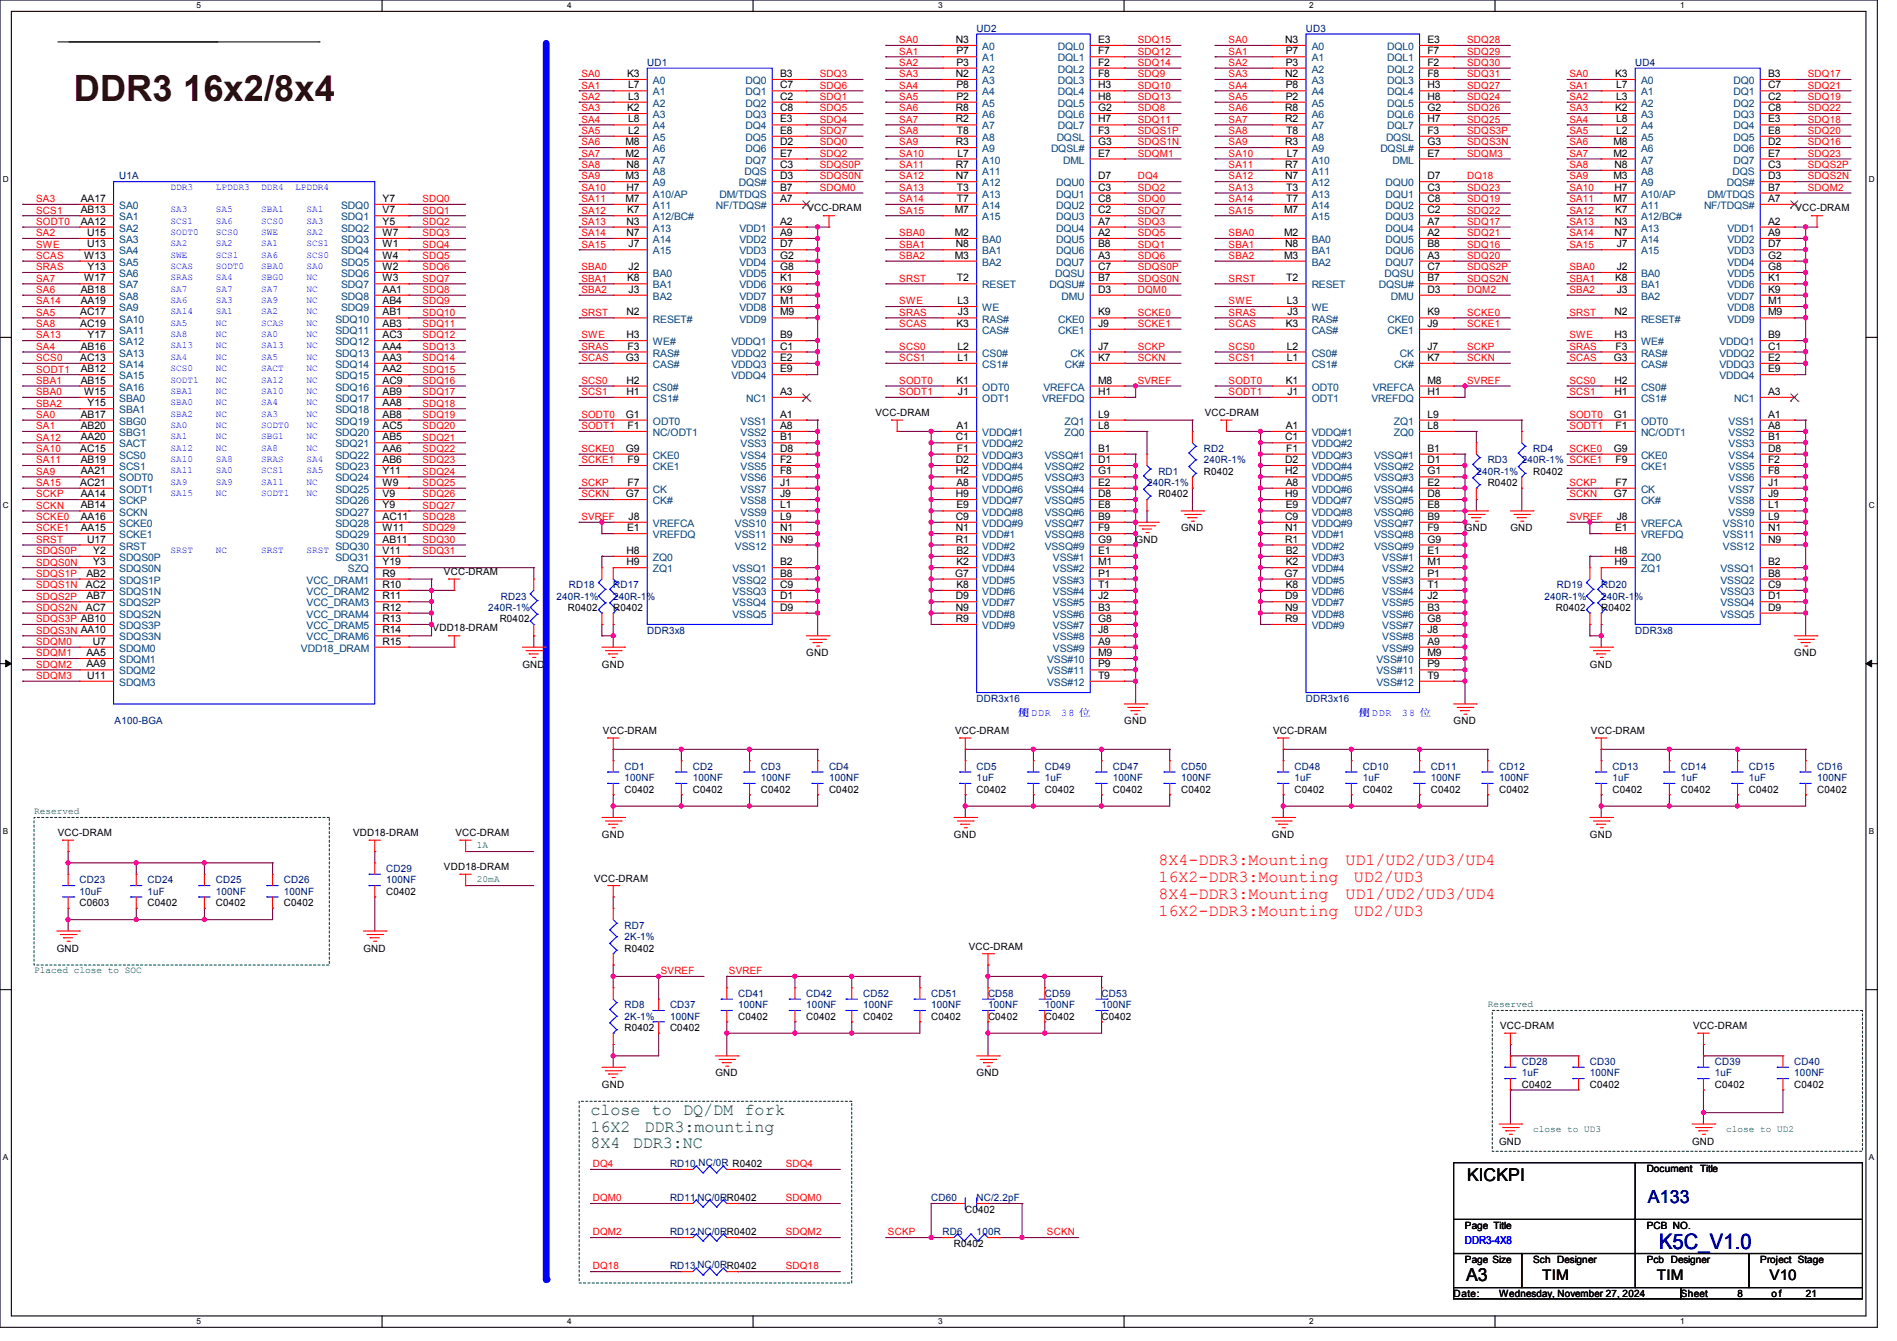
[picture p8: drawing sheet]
<svg xmlns="http://www.w3.org/2000/svg" width="297mm" height="210mm" viewBox="0 0 297 210" stroke-linecap="round" stroke-linejoin="round" font-family="sans-serif">
<defs><g id="words">
<g font-size="5.7" fill="#400000">
<text x="11.6" y="15.8">DDR3</text>
<text x="28.7" y="15.8">16x2/8x4</text>
</g>
<text font-size="3.3" fill="#0000a0" x="259.8" y="195.6">K5C_V1.0</text>
<g font-size="2.8">
<text x="229.7" y="184.9">KICKPI</text>
<text x="229.5" y="200.6">A3</text>
</g>
<text font-size="2.8" fill="#000080" x="258" y="188.3">A133</text>
<g font-size="2.6" fill="#f00">
<text x="181.4" y="135.5">8X4-DDR3:Mounting</text>
<text x="210.7" y="135.5">UD1/UD2/UD3/UD4</text>
<text x="181.4" y="138.1">16X2-DDR3:Mounting</text>
<text x="181.4" y="140.8">8X4-DDR3:Mounting</text>
<text x="181.4" y="143.4">16X2-DDR3:Mounting</text>
<text x="210.7" y="140.8">UD1/UD2/UD3/UD4</text>
<text x="212" y="138.1">UD2/UD3</text>
<text x="212" y="143.4">UD2/UD3</text>
</g>
<g font-size="2.6" fill="#008000">
<text x="92.5" y="174.6">close to DQ/DM fork</text>
<text x="92.5" y="177.2">16X2</text>
<text x="92.5" y="179.8">8X4</text>
<text x="99.1" y="179.8">DDR3:NC</text>
<text x="100.9" y="177.2">DDR3:mounting</text>
</g>
<g font-size="2.3">
<text x="241.5" y="200.5">TIM</text>
<text x="259.4" y="200.5">TIM</text>
<text x="277" y="200.5">V10</text>
</g>
<text font-size="1.7" fill="#00f" x="229.4" y="194.9">DDR3-4X8</text>
<g font-size="1.6" fill="#000080">
<text x="152.9" y="5">UD2</text>
<text x="204.5" y="5">UD3</text>
<text x="101.3" y="10.3">UD1</text>
<text x="256" y="10.3">UD4</text>
<text x="18.7" y="28.1">U1A</text>
<text x="188.5" y="70.8">RD2</text>
<text x="240" y="70.8">RD4</text>
<text x="179.6" y="76.1">240R-1%</text>
<text x="181.4" y="74.3">RD1</text>
<text x="188.5" y="72.6">240R-1%</text>
<text x="231.1" y="74.3">240R-1%</text>
<text x="232.9" y="72.6">RD3</text>
<text x="238.3" y="72.6">240R-1% SCKE1</text>
<text x="76.5" y="95.7">240R-1%</text>
<text x="78.4" y="93.9">RD23</text>
<text x="87.1" y="93.9">240R-1%</text>
<text x="89.1" y="92.1">RD18</text>
<text x="96" y="92.1">RD17</text>
<text x="96" y="93.9">240R-1%</text>
<text x="241.8" y="93.9">240R-1%</text>
<text x="243.8" y="92.1">RD19</text>
<text x="250.7" y="92.1">RD20</text>
<text x="250.7" y="93.9">240R-1%</text>
<text x="101.3" y="99.2">DDR3x8</text>
<text x="256" y="99.2">DDR3x8</text>
<text x="17.9" y="113.5">A100-BGA</text>
<text x="152.9" y="109.9">DDR3x16</text>
<text x="204.5" y="109.9">DDR3x16</text>
<text x="97.8" y="120.6">CD1</text>
<text x="97.8" y="122.3">100NF</text>
<text x="108.5" y="120.6">CD2</text>
<text x="108.5" y="122.3">100NF</text>
<text x="119.1" y="120.6">CD3</text>
<text x="119.1" y="122.3">100NF</text>
<text x="129.8" y="120.6">CD4</text>
<text x="129.8" y="122.3">100NF</text>
<text x="152.9" y="120.6">CD5</text>
<text x="152.9" y="122.3">1uF</text>
<text x="163.6" y="120.6">CD49</text>
<text x="163.6" y="122.3">1uF</text>
<text x="174.2" y="120.6">CD47</text>
<text x="174.2" y="122.3">100NF</text>
<text x="184.9" y="120.6">CD50</text>
<text x="184.9" y="122.3">100NF</text>
<text x="202.7" y="120.6">CD48</text>
<text x="202.7" y="122.3">1uF</text>
<text x="213.4" y="120.6">CD10</text>
<text x="213.4" y="122.3">1uF</text>
<text x="224" y="120.6">CD11</text>
<text x="224" y="122.3">100NF</text>
<text x="234.7" y="120.6">CD12</text>
<text x="234.7" y="122.3">100NF</text>
<text x="252.5" y="120.6">CD13</text>
<text x="252.5" y="122.3">1uF</text>
<text x="263.1" y="120.6">CD14</text>
<text x="263.1" y="122.3">1uF</text>
<text x="273.8" y="120.6">CD15</text>
<text x="273.8" y="122.3">1uF</text>
<text x="284.5" y="120.6">CD16</text>
<text x="284.5" y="122.3">100NF</text>
<text x="60.5" y="136.6">CD29</text>
<text x="12.4" y="138.3">CD23</text>
<text x="12.4" y="140.1">10uF</text>
<text x="23.1" y="138.3">CD24</text>
<text x="23.1" y="140.1">1uF</text>
<text x="33.8" y="138.3">CD25</text>
<text x="33.8" y="140.1">100NF</text>
<text x="44.4" y="138.3">CD26</text>
<text x="44.4" y="140.1">100NF</text>
<text x="60.5" y="138.3">100NF</text>
<text x="97.8" y="145.5">RD7</text>
<text x="97.8" y="147.2">2K-1%</text>
<text x="97.8" y="157.9">RD8</text>
<text x="97.8" y="159.7">2K-1%</text>
<text x="104.9" y="157.9">CD37</text>
<text x="104.9" y="159.7">100NF</text>
<text x="115.6" y="156.1">CD41</text>
<text x="115.6" y="157.9">100NF</text>
<text x="126.2" y="156.1">CD42</text>
<text x="126.2" y="157.9">100NF</text>
<text x="135.1" y="156.1">CD52</text>
<text x="135.1" y="157.9">100NF</text>
<text x="145.8" y="156.1">CD51</text>
<text x="145.8" y="157.9">100NF</text>
<text x="154.7" y="156.1">CD58</text>
<text x="154.7" y="157.9">100NF</text>
<text x="163.6" y="156.1">CD59</text>
<text x="163.6" y="157.9">100NF</text>
<text x="172.5" y="156.1">CD53</text>
<text x="172.5" y="157.9">100NF</text>
<text x="238.3" y="166.8">CD28</text>
<text x="248.9" y="166.8">CD30</text>
<text x="268.5" y="166.8">CD39</text>
<text x="280.9" y="166.8">CD40</text>
<text x="238.3" y="168.6">1uF</text>
<text x="248.9" y="168.6">100NF</text>
<text x="268.5" y="168.6">1uF</text>
<text x="280.9" y="168.6">100NF</text>
<text x="104.9" y="182.8">RD10 NC/0R R0402</text>
<text x="104.9" y="188.1">RD11NC/0RR0402</text>
<text x="145.8" y="188.1">CD60</text>
<text x="152.9" y="188.1">NC/2.2pF</text>
<text x="104.9" y="193.5">RD12NC/0RR0402</text>
<text x="147.6" y="193.5">RD6</text>
<text x="152.9" y="193.5">100R</text>
<text x="104.9" y="198.8">RD13NC/0RR0402</text>
</g>
<g font-size="1.6" fill="#f00">
<text x="140.8" y="8.6">SA1</text>
<text x="140.8" y="6.8">SA0</text>
<text x="140.8" y="10.3">SA2</text>
<text x="178.1" y="6.8">SDQ15</text>
<text x="178.1" y="10.3">SDQ14</text>
<text x="178.1" y="8.6">SDQ12</text>
<text x="192.4" y="8.6">SA1</text>
<text x="192.4" y="10.3">SA2</text>
<text x="192.4" y="6.8">SA0</text>
<text x="229.7" y="10.3">SDQ30</text>
<text x="229.7" y="8.6">SDQ29</text>
<text x="229.7" y="6.8">SDQ28</text>
<text x="91" y="13.9">SA1</text>
<text x="91" y="12.1">SA0</text>
<text x="91" y="17.4">SA3</text>
<text x="91" y="15.7">SA2</text>
<text x="128.4" y="12.1">SDQ3</text>
<text x="128.4" y="15.7">SDQ1</text>
<text x="128.4" y="13.9">SDQ6</text>
<text x="128.4" y="17.4">SDQ5</text>
<text x="140.8" y="12.1">SA3</text>
<text x="140.8" y="17.4">SA6</text>
<text x="140.8" y="15.7">SA5</text>
<text x="140.8" y="13.9">SA4</text>
<text x="178.1" y="12.1">SDQ9</text>
<text x="178.1" y="13.9">SDQ10</text>
<text x="178.1" y="17.4">SDQ8</text>
<text x="178.1" y="15.7">SDQ13</text>
<text x="192.4" y="17.4">SA6</text>
<text x="192.4" y="12.1">SA3</text>
<text x="192.4" y="13.9">SA4</text>
<text x="192.4" y="15.7">SA5</text>
<text x="229.7" y="17.4">SDQ26</text>
<text x="229.7" y="13.9">SDQ27</text>
<text x="229.7" y="15.7">SDQ24</text>
<text x="229.7" y="12.1">SDQ31</text>
<text x="245.7" y="12.1">SA0</text>
<text x="245.7" y="13.9">SA1</text>
<text x="245.7" y="15.7">SA2</text>
<text x="245.7" y="17.4">SA3</text>
<text x="283" y="15.7">SDQ19</text>
<text x="283" y="17.4">SDQ22</text>
<text x="283" y="12.1">SDQ17</text>
<text x="283" y="13.9">SDQ21</text>
<text x="91" y="19.2">SA4</text>
<text x="91" y="22.8">SA6</text>
<text x="91" y="21">SA5</text>
<text x="128.4" y="22.8">SDQ0</text>
<text x="128.4" y="19.2">SDQ4</text>
<text x="128.4" y="21">SDQ7</text>
<text x="140.8" y="19.2">SA7</text>
<text x="140.8" y="21">SA8</text>
<text x="140.8" y="22.8">SA9</text>
<text x="178.1" y="19.2">SDQ11</text>
<text x="178.1" y="22.8">SDQS1N</text>
<text x="178.1" y="21">SDQS1P</text>
<text x="192.4" y="19.2">SA7</text>
<text x="192.4" y="21">SA8</text>
<text x="192.4" y="22.8">SA9</text>
<text x="229.7" y="19.2">SDQ25</text>
<text x="229.7" y="22.8">SDQS3N</text>
<text x="229.7" y="21">SDQS3P</text>
<text x="245.7" y="19.2">SA4</text>
<text x="245.7" y="22.8">SA6</text>
<text x="245.7" y="21">SA5</text>
<text x="283" y="22.8">SDQ16</text>
<text x="283" y="19.2">SDQ18</text>
<text x="283" y="21">SDQ20</text>
<text x="91" y="29.9">SA10</text>
<text x="91" y="24.6">SA7</text>
<text x="91" y="28.1">SA9</text>
<text x="91" y="26.3">SA8</text>
<text x="128.4" y="29.9">SDQM0</text>
<text x="128.4" y="26.3">SDQS0P</text>
<text x="128.4" y="28.1">SDQS0N</text>
<text x="128.4" y="24.6">SDQ2</text>
<text x="140.8" y="26.3">SA11</text>
<text x="140.8" y="28.1">SA12</text>
<text x="140.8" y="24.6">SA10</text>
<text x="140.8" y="29.9">SA13</text>
<text x="178.1" y="29.9">SDQ2</text>
<text x="178.1" y="28.1">DQ4</text>
<text x="178.1" y="24.6">SDQM1</text>
<text x="192.4" y="26.3">SA11</text>
<text x="192.4" y="28.1">SA12</text>
<text x="192.4" y="29.9">SA13</text>
<text x="192.4" y="24.6">SA10</text>
<text x="229.7" y="29.9">SDQ23</text>
<text x="229.7" y="28.1">DQ18</text>
<text x="229.7" y="24.6">SDQM3</text>
<text x="245.7" y="29.9">SA10</text>
<text x="245.7" y="24.6">SA7</text>
<text x="245.7" y="26.3">SA8</text>
<text x="245.7" y="28.1">SA9</text>
<text x="283" y="26.3">SDQS2P</text>
<text x="283" y="28.1">SDQS2N</text>
<text x="283" y="29.9">SDQM2</text>
<text x="283" y="24.6">SDQ23</text>
<text x="5.7" y="35.2">SODT0</text>
<text x="5.7" y="31.7">SA3</text>
<text x="5.7" y="33.4">SCS1</text>
<text x="66.1" y="35.2">SDQ2</text>
<text x="66.1" y="33.4">SDQ1</text>
<text x="66.1" y="31.7">SDQ0</text>
<text x="91" y="31.7">SA11</text>
<text x="91" y="33.4">SA12</text>
<text x="91" y="35.2">SA13</text>
<text x="140.8" y="33.4">SA15</text>
<text x="140.8" y="31.7">SA14</text>
<text x="178.1" y="35.2">SDQ3</text>
<text x="178.1" y="33.4">SDQ7</text>
<text x="178.1" y="31.7">SDQ0</text>
<text x="192.4" y="33.4">SA15</text>
<text x="192.4" y="31.7">SA14</text>
<text x="229.7" y="31.7">SDQ19</text>
<text x="229.7" y="35.2">SDQ17</text>
<text x="229.7" y="33.4">SDQ22</text>
<text x="245.7" y="33.4">SA12</text>
<text x="245.7" y="31.7">SA11</text>
<text x="245.7" y="35.2">SA13</text>
<text x="5.7" y="38.8">SWE</text>
<text x="5.7" y="37">SA2</text>
<text x="5.7" y="40.6">SCAS</text>
<text x="66.1" y="40.6">SDQ5</text>
<text x="66.1" y="37">SDQ3</text>
<text x="66.1" y="38.8">SDQ4</text>
<text x="91" y="38.8">SA15</text>
<text x="91" y="37">SA14</text>
<text x="140.8" y="38.8">SBA1</text>
<text x="140.8" y="37">SBA0</text>
<text x="140.8" y="40.6">SBA2</text>
<text x="178.1" y="40.6">SDQ6</text>
<text x="178.1" y="38.8">SDQ1</text>
<text x="178.1" y="37">SDQ5</text>
<text x="192.4" y="38.8">SBA1</text>
<text x="192.4" y="40.6">SBA2</text>
<text x="192.4" y="37">SBA0</text>
<text x="229.7" y="37">SDQ21</text>
<text x="229.7" y="38.8">SDQ16</text>
<text x="229.7" y="40.6">SDQ20</text>
<text x="245.7" y="38.8">SA15</text>
<text x="245.7" y="37">SA14</text>
<text x="5.7" y="47.7">SA14</text>
<text x="5.7" y="45.9">SA6</text>
<text x="5.7" y="42.3">SRAS</text>
<text x="5.7" y="44.1">SA7</text>
<text x="66.1" y="44.1">SDQ7</text>
<text x="66.1" y="45.9">SDQ8</text>
<text x="66.1" y="47.7">SDQ9</text>
<text x="66.1" y="42.3">SDQ6</text>
<text x="91" y="42.3">SBA0</text>
<text x="91" y="45.9">SBA2</text>
<text x="91" y="44.1">SBA1</text>
<text x="140.8" y="47.7">SWE</text>
<text x="140.8" y="44.1">SRST</text>
<text x="178.1" y="45.9">DQM0</text>
<text x="178.1" y="42.3">SDQS0P</text>
<text x="178.1" y="44.1">SDQS0N</text>
<text x="192.4" y="47.7">SWE</text>
<text x="192.4" y="44.1">SRST</text>
<text x="229.7" y="42.3">SDQS2P</text>
<text x="229.7" y="44.1">SDQS2N</text>
<text x="229.7" y="45.9">DQM2</text>
<text x="245.7" y="42.3">SBA0</text>
<text x="245.7" y="45.9">SBA2</text>
<text x="245.7" y="44.1">SBA1</text>
<text x="5.7" y="49.4">SA5</text>
<text x="5.7" y="51.2">SA8</text>
<text x="5.7" y="53">SA13</text>
<text x="66.1" y="51.2">SDQ11</text>
<text x="66.1" y="53">SDQ12</text>
<text x="66.1" y="49.4">SDQ10</text>
<text x="91" y="53">SWE</text>
<text x="91" y="49.4">SRST</text>
<text x="140.8" y="49.4">SRAS</text>
<text x="140.8" y="51.2">SCAS</text>
<text x="178.1" y="49.4">SCKE0</text>
<text x="178.1" y="51.2">SCKE1</text>
<text x="192.4" y="49.4">SRAS</text>
<text x="192.4" y="51.2">SCAS</text>
<text x="229.7" y="51.2">SCKE1</text>
<text x="229.7" y="49.4">SCKE0</text>
<text x="245.7" y="49.4">SRST</text>
<text x="245.7" y="53">SWE</text>
<text x="5.7" y="58.3">SODT1</text>
<text x="5.7" y="54.8">SA4</text>
<text x="5.7" y="56.6">SCS0</text>
<text x="66.1" y="58.3">SDQ15</text>
<text x="66.1" y="54.8">SDQ13</text>
<text x="66.1" y="56.6">SDQ14</text>
<text x="91" y="56.6">SCAS</text>
<text x="91" y="54.8">SRAS</text>
<text x="140.8" y="56.6">SCS1</text>
<text x="140.8" y="54.8">SCS0</text>
<text x="178.1" y="56.6">SCKN</text>
<text x="178.1" y="54.8">SCKP</text>
<text x="192.4" y="56.6">SCS1</text>
<text x="192.4" y="54.8">SCS0</text>
<text x="229.7" y="54.8">SCKP</text>
<text x="229.7" y="56.6">SCKN</text>
<text x="245.7" y="54.8">SRAS</text>
<text x="245.7" y="56.6">SCAS</text>
<text x="5.7" y="60.1">SBA1</text>
<text x="5.7" y="65.4">SA0</text>
<text x="5.7" y="63.7">SBA2</text>
<text x="5.7" y="61.9">SBA0</text>
<text x="66.1" y="61.9">SDQ17</text>
<text x="66.1" y="60.1">SDQ16</text>
<text x="66.1" y="63.7">SDQ18</text>
<text x="66.1" y="65.4">SDQ19</text>
<text x="91" y="61.9">SCS1</text>
<text x="91" y="65.4">SODT0</text>
<text x="91" y="60.1">SCS0</text>
<text x="140.8" y="61.9">SODT1</text>
<text x="140.8" y="60.1">SODT0</text>
<text x="178.1" y="60.1">SVREF</text>
<text x="192.4" y="61.9">SODT1</text>
<text x="192.4" y="60.1">SODT0</text>
<text x="229.7" y="60.1">SVREF</text>
<text x="245.7" y="61.9">SCS1</text>
<text x="245.7" y="65.4">SODT0</text>
<text x="245.7" y="60.1">SCS0</text>
<text x="5.7" y="69">SA12</text>
<text x="5.7" y="67.2">SA1</text>
<text x="5.7" y="70.8">SA10</text>
<text x="66.1" y="69">SDQ21</text>
<text x="66.1" y="70.8">SDQ22</text>
<text x="66.1" y="67.2">SDQ20</text>
<text x="91" y="67.2">SODT1</text>
<text x="91" y="70.8">SCKE0</text>
<text x="245.7" y="67.2">SODT1</text>
<text x="245.7" y="70.8">SCKE0</text>
<text x="5.7" y="74.3">SA9</text>
<text x="5.7" y="72.6">SA11</text>
<text x="5.7" y="76.1">SA15</text>
<text x="5.7" y="77.9">SCKP</text>
<text x="66.1" y="72.6">SDQ23</text>
<text x="66.1" y="77.9">SDQ26</text>
<text x="66.1" y="74.3">SDQ24</text>
<text x="66.1" y="76.1">SDQ25</text>
<text x="91" y="72.6">SCKE1</text>
<text x="91" y="77.9">SCKN</text>
<text x="91" y="76.1">SCKP</text>
<text x="245.7" y="76.1">SCKP</text>
<text x="245.7" y="77.9">SCKN</text>
<text x="5.7" y="79.7">SCKN</text>
<text x="5.7" y="83.2">SCKE1</text>
<text x="5.7" y="81.4">SCKE0</text>
<text x="66.1" y="79.7">SDQ27</text>
<text x="66.1" y="81.4">SDQ28</text>
<text x="66.1" y="83.2">SDQ29</text>
<text x="91" y="81.4">SVREF</text>
<text x="245.7" y="81.4">SVREF</text>
<text x="5.7" y="85">SRST</text>
<text x="5.7" y="86.8">SDQS0P</text>
<text x="5.7" y="88.6">SDQS0N</text>
<text x="66.1" y="85">SDQ30</text>
<text x="66.1" y="86.8">SDQ31</text>
<text x="5.7" y="92.1">SDQS1N</text>
<text x="5.7" y="90.3">SDQS1P</text>
<text x="5.7" y="93.9">SDQS2P</text>
<text x="5.7" y="95.7">SDQS2N</text>
<text x="5.7" y="99.2">SDQS3N AA10</text>
<text x="5.7" y="97.5">SDQS3P AB10</text>
<text x="5.7" y="101">SDQM0</text>
<text x="5.7" y="106.3">SDQM3</text>
<text x="5.7" y="102.8">SDQM1</text>
<text x="5.7" y="104.6">SDQM2</text>
<text x="103.5" y="152.6">SVREF</text>
<text x="114.1" y="152.6">SVREF</text>
<text x="92.8" y="182.8">DQ4</text>
<text x="123" y="182.8">SDQ4</text>
<text x="92.8" y="188.1">DQM0</text>
<text x="123" y="188.1">SDQM0</text>
<text x="92.8" y="193.5">DQM2</text>
<text x="123" y="193.5">SDQM2</text>
<text x="139" y="193.5">SCKP</text>
<text x="163.9" y="193.5">SCKN</text>
<text x="92.8" y="198.8">DQ18</text>
<text x="123" y="198.8">SDQ18</text>
</g>
<g font-size="1.6">
<text x="149.6" y="6.7">N3</text>
<text x="149.7" y="8.5">P7</text>
<text x="149.7" y="10.3">P3</text>
<text x="171.9" y="6.7">E3</text>
<text x="171.9" y="8.5">F7</text>
<text x="171.9" y="10.3">F2</text>
<text x="201.2" y="6.7">N3</text>
<text x="201.3" y="8.5">P7</text>
<text x="201.3" y="10.3">P3</text>
<text x="223.5" y="6.7">E3</text>
<text x="223.5" y="8.5">F7</text>
<text x="223.5" y="10.3">F2</text>
<text x="98.2" y="12.1">K3</text>
<text x="98.2" y="17.4">K2</text>
<text x="98.3" y="13.8">L7</text>
<text x="98.3" y="15.6">L3</text>
<text x="122.1" y="13.8">C7</text>
<text x="122.1" y="12.1">B3</text>
<text x="122.1" y="17.4">C8</text>
<text x="122.1" y="15.6">C2</text>
<text x="149.6" y="12.1">N2</text>
<text x="149.6" y="17.4">R8</text>
<text x="149.7" y="13.8">P8</text>
<text x="149.7" y="15.6">P2</text>
<text x="171.9" y="12.1">F8</text>
<text x="171.9" y="13.8">H3</text>
<text x="171.9" y="15.6">H8</text>
<text x="171.9" y="17.4">G2</text>
<text x="201.2" y="12.1">N2</text>
<text x="201.2" y="17.4">R8</text>
<text x="201.3" y="13.8">P8</text>
<text x="201.3" y="15.6">P2</text>
<text x="223.5" y="12.1">F8</text>
<text x="223.5" y="13.8">H3</text>
<text x="223.5" y="15.6">H8</text>
<text x="223.5" y="17.4">G2</text>
<text x="252.9" y="12.1">K3</text>
<text x="252.9" y="17.4">K2</text>
<text x="253" y="13.8">L7</text>
<text x="253" y="15.6">L3</text>
<text x="276.8" y="13.8">C7</text>
<text x="276.8" y="12.1">B3</text>
<text x="276.8" y="17.4">C8</text>
<text x="276.8" y="15.6">C2</text>
<text x="97.9" y="22.7">M8</text>
<text x="98.3" y="21">L2</text>
<text x="98.3" y="19.2">L8</text>
<text x="122.1" y="22.7">D2</text>
<text x="122.1" y="19.2">E3</text>
<text x="122.1" y="21">E8</text>
<text x="149.6" y="19.2">R2</text>
<text x="149.6" y="22.7">R3</text>
<text x="149.8" y="21">T8</text>
<text x="171.9" y="19.2">H7</text>
<text x="171.9" y="21">F3</text>
<text x="171.9" y="22.7">G3</text>
<text x="201.2" y="19.2">R2</text>
<text x="201.2" y="22.7">R3</text>
<text x="201.4" y="21">T8</text>
<text x="223.5" y="19.2">H7</text>
<text x="223.5" y="21">F3</text>
<text x="223.5" y="22.7">G3</text>
<text x="252.6" y="22.7">M8</text>
<text x="253" y="21">L2</text>
<text x="253" y="19.2">L8</text>
<text x="276.8" y="22.7">D2</text>
<text x="276.8" y="19.2">E3</text>
<text x="276.8" y="21">E8</text>
<text x="97.9" y="24.5">M2</text>
<text x="97.9" y="28.1">M3</text>
<text x="98.1" y="29.8">H7</text>
<text x="98.1" y="26.3">N8</text>
<text x="122.1" y="29.8">B7</text>
<text x="122.1" y="28.1">D3</text>
<text x="122.1" y="26.3">C3</text>
<text x="122.1" y="24.5">E7</text>
<text x="149.6" y="26.3">R7</text>
<text x="149.6" y="28.1">N7</text>
<text x="149.8" y="29.8">T3</text>
<text x="149.9" y="24.5">L7</text>
<text x="171.9" y="28.1">D7</text>
<text x="171.9" y="29.8">C3</text>
<text x="171.9" y="24.5">E7</text>
<text x="201.2" y="26.3">R7</text>
<text x="201.2" y="28.1">N7</text>
<text x="201.4" y="29.8">T3</text>
<text x="201.5" y="24.5">L7</text>
<text x="223.5" y="28.1">D7</text>
<text x="223.5" y="29.8">C3</text>
<text x="223.5" y="24.5">E7</text>
<text x="252.6" y="24.5">M2</text>
<text x="252.6" y="28.1">M3</text>
<text x="252.8" y="29.8">H7</text>
<text x="252.8" y="26.3">N8</text>
<text x="276.8" y="29.8">B7</text>
<text x="276.8" y="28.1">D3</text>
<text x="276.8" y="26.3">C3</text>
<text x="276.8" y="24.5">E7</text>
<text x="12.7" y="31.6">AA17</text>
<text x="12.7" y="33.4">AB13</text>
<text x="12.7" y="35.2">AA12</text>
<text x="59.9" y="31.6">Y7</text>
<text x="59.9" y="33.4">V7</text>
<text x="59.9" y="35.2">Y5</text>
<text x="97.9" y="31.6">M7</text>
<text x="98.1" y="35.2">N3</text>
<text x="98.2" y="33.4">K7</text>
<text x="122.1" y="31.6">A7</text>
<text x="122.1" y="35.2">A2</text>
<text x="126.4" y="33.1">VCC-DRAM</text>
<text x="149.5" y="33.4">M7</text>
<text x="149.8" y="31.6">T7</text>
<text x="171.9" y="31.6">C8</text>
<text x="171.9" y="33.4">C2</text>
<text x="171.9" y="35.2">A7</text>
<text x="201" y="33.4">M7</text>
<text x="201.4" y="31.6">T7</text>
<text x="223.5" y="31.6">C8</text>
<text x="223.5" y="33.4">C2</text>
<text x="223.5" y="35.2">A7</text>
<text x="252.6" y="31.6">M7</text>
<text x="252.8" y="35.2">N3</text>
<text x="252.9" y="33.4">K7</text>
<text x="276.8" y="31.6">A7</text>
<text x="276.8" y="35.2">A2</text>
<text x="281.1" y="33.1">VCC-DRAM</text>
<text x="13.2" y="40.5">W13</text>
<text x="13.6" y="37">U15</text>
<text x="13.6" y="38.7">U13</text>
<text x="59.9" y="37">W7</text>
<text x="59.9" y="38.7">W1</text>
<text x="59.9" y="40.5">W4</text>
<text x="98.1" y="37">N7</text>
<text x="98.4" y="38.7">J7</text>
<text x="122.1" y="40.5">G2</text>
<text x="122.1" y="37">A9</text>
<text x="122.1" y="38.7">D7</text>
<text x="149.5" y="37">M2</text>
<text x="149.5" y="40.5">M3</text>
<text x="149.6" y="38.7">N8</text>
<text x="171.9" y="37">A2</text>
<text x="171.9" y="38.7">B8</text>
<text x="171.9" y="40.5">A3</text>
<text x="201" y="37">M2</text>
<text x="201" y="40.5">M3</text>
<text x="201.2" y="38.7">N8</text>
<text x="223.5" y="37">A2</text>
<text x="223.5" y="38.7">B8</text>
<text x="223.5" y="40.5">A3</text>
<text x="252.8" y="37">N7</text>
<text x="253.1" y="38.7">J7</text>
<text x="276.8" y="40.5">G2</text>
<text x="276.8" y="37">A9</text>
<text x="276.8" y="38.7">D7</text>
<text x="12.7" y="45.8">AB18</text>
<text x="12.7" y="47.6">AA19</text>
<text x="13.2" y="44.1">W17</text>
<text x="13.7" y="42.3">Y13</text>
<text x="59.9" y="42.3">W2</text>
<text x="59.9" y="44.1">W3</text>
<text x="59.9" y="45.8">AA1</text>
<text x="59.9" y="47.6">AB4</text>
<text x="98.2" y="44.1">K8</text>
<text x="98.4" y="42.3">J2</text>
<text x="98.4" y="45.8">J3</text>
<text x="122.1" y="42.3">G8</text>
<text x="122.1" y="44.1">K1</text>
<text x="122.1" y="45.8">K9</text>
<text x="122.1" y="47.6">M1</text>
<text x="149.8" y="44.1">T2</text>
<text x="149.9" y="47.6">L3</text>
<text x="171.9" y="42.3">C7</text>
<text x="171.9" y="44.1">B7</text>
<text x="171.9" y="45.8">D3</text>
<text x="201.4" y="44.1">T2</text>
<text x="201.5" y="47.6">L3</text>
<text x="223.5" y="42.3">C7</text>
<text x="223.5" y="44.1">B7</text>
<text x="223.5" y="45.8">D3</text>
<text x="252.9" y="44.1">K8</text>
<text x="253.1" y="42.3">J2</text>
<text x="253.1" y="45.8">J3</text>
<text x="276.8" y="42.3">G8</text>
<text x="276.8" y="44.1">K1</text>
<text x="276.8" y="45.8">K9</text>
<text x="276.8" y="47.6">M1</text>
<text x="12.6" y="49.4">AC17</text>
<text x="12.6" y="51.2">AC19</text>
<text x="13.7" y="53">Y17</text>
<text x="59.9" y="49.4">AB1</text>
<text x="59.9" y="51.2">AB3</text>
<text x="59.9" y="53">AC3</text>
<text x="98.1" y="53">H3</text>
<text x="98.1" y="49.4">N2</text>
<text x="122.1" y="53">B9</text>
<text x="122.1" y="49.4">M9</text>
<text x="149.7" y="51.2">K3</text>
<text x="150" y="49.4">J3</text>
<text x="171.9" y="49.4">K9</text>
<text x="171.9" y="51.2">J9</text>
<text x="201.3" y="51.2">K3</text>
<text x="201.5" y="49.4">J3</text>
<text x="223.5" y="49.4">K9</text>
<text x="223.5" y="51.2">J9</text>
<text x="252.8" y="53">H3</text>
<text x="252.8" y="49.4">N2</text>
<text x="276.8" y="53">B9</text>
<text x="276.8" y="49.4">M9</text>
<text x="12.6" y="56.5">AC13</text>
<text x="12.7" y="54.7">AB16</text>
<text x="12.7" y="58.3">AB12</text>
<text x="59.9" y="54.7">AA4</text>
<text x="59.9" y="56.5">AA3</text>
<text x="59.9" y="58.3">AA2</text>
<text x="98" y="56.5">G3</text>
<text x="98.3" y="54.7">F3</text>
<text x="122.1" y="54.7">C1</text>
<text x="122.1" y="56.5">E2</text>
<text x="122.1" y="58.3">E9</text>
<text x="149.9" y="54.7">L2</text>
<text x="149.9" y="56.5">L1</text>
<text x="171.9" y="54.7">J7</text>
<text x="171.9" y="56.5">K7</text>
<text x="201.5" y="54.7">L2</text>
<text x="201.5" y="56.5">L1</text>
<text x="223.5" y="54.7">J7</text>
<text x="223.5" y="56.5">K7</text>
<text x="252.6" y="56.5">G3</text>
<text x="252.9" y="54.7">F3</text>
<text x="276.8" y="54.7">C1</text>
<text x="276.8" y="56.5">E2</text>
<text x="276.8" y="58.3">E9</text>
<text x="12.7" y="60.1">AB15</text>
<text x="12.7" y="65.4">AB17</text>
<text x="13.2" y="61.8">W15</text>
<text x="13.7" y="63.6">Y15</text>
<text x="59.9" y="60.1">AC9</text>
<text x="59.9" y="61.8">AB9</text>
<text x="59.9" y="63.6">AA8</text>
<text x="59.9" y="65.4">AB8</text>
<text x="98" y="65.4">G1</text>
<text x="98.1" y="60.1">H2</text>
<text x="98.1" y="61.8">H1</text>
<text x="122.1" y="65.4">A1</text>
<text x="122.1" y="61.8">A3</text>
<text x="137.1" y="65.1">VCC-DRAM</text>
<text x="149.7" y="60.1">K1</text>
<text x="150" y="61.8">J1</text>
<text x="171.9" y="60.1">M8</text>
<text x="171.9" y="61.8">H1</text>
<text x="171.9" y="65.4">L9</text>
<text x="188.6" y="65.1">VCC-DRAM</text>
<text x="201.3" y="60.1">K1</text>
<text x="201.5" y="61.8">J1</text>
<text x="223.5" y="60.1">M8</text>
<text x="223.5" y="61.8">H1</text>
<text x="223.5" y="65.4">L9</text>
<text x="252.6" y="65.4">G1</text>
<text x="252.8" y="60.1">H2</text>
<text x="252.8" y="61.8">H1</text>
<text x="276.8" y="65.4">A1</text>
<text x="276.8" y="61.8">A3</text>
<text x="12.6" y="70.7">AC15</text>
<text x="12.7" y="67.2">AB20</text>
<text x="12.7" y="69">AA20</text>
<text x="59.9" y="67.2">AC5</text>
<text x="59.9" y="69">AB5</text>
<text x="59.9" y="70.7">AA6</text>
<text x="98" y="70.7">G9</text>
<text x="98.3" y="67.2">F1</text>
<text x="122.1" y="69">B1</text>
<text x="122.1" y="70.7">D8</text>
<text x="122.1" y="67.2">A8</text>
<text x="149.6" y="69">C1</text>
<text x="149.7" y="67.2">A1</text>
<text x="149.8" y="70.7">F1</text>
<text x="171.9" y="70.7">B1</text>
<text x="171.9" y="67.2">L8</text>
<text x="201.2" y="69">C1</text>
<text x="201.3" y="67.2">A1</text>
<text x="201.4" y="70.7">F1</text>
<text x="223.5" y="70.7">B1</text>
<text x="223.5" y="67.2">L8</text>
<text x="252.6" y="70.7">G9</text>
<text x="252.9" y="67.2">F1</text>
<text x="276.8" y="69">B1</text>
<text x="276.8" y="70.7">D8</text>
<text x="276.8" y="67.2">A8</text>
<text x="12.6" y="76.1">AC21</text>
<text x="12.7" y="72.5">AB19</text>
<text x="12.7" y="74.3">AA21</text>
<text x="12.7" y="77.9">AA14</text>
<text x="59.9" y="72.5">AB6</text>
<text x="59.9" y="74.3">Y11</text>
<text x="59.9" y="76.1">W9</text>
<text x="59.9" y="77.9">V9</text>
<text x="98" y="77.9">G7</text>
<text x="98.3" y="76.1">F7</text>
<text x="98.3" y="72.5">F9</text>
<text x="122.1" y="72.5">F2</text>
<text x="122.1" y="74.3">F8</text>
<text x="122.1" y="76.1">J1</text>
<text x="122.1" y="77.9">J9</text>
<text x="149.6" y="72.5">D2</text>
<text x="149.6" y="74.3">H2</text>
<text x="149.6" y="77.9">H9</text>
<text x="149.7" y="76.1">A8</text>
<text x="171.9" y="72.5">D1</text>
<text x="171.9" y="74.3">G1</text>
<text x="171.9" y="76.1">E2</text>
<text x="171.9" y="77.9">D8</text>
<text x="181.4" y="77.9">R0402</text>
<text x="188.5" y="74.3">R0402</text>
<text x="201.2" y="72.5">D2</text>
<text x="201.2" y="74.3">H2</text>
<text x="201.2" y="77.9">H9</text>
<text x="201.3" y="76.1">A8</text>
<text x="223.5" y="72.5">D1</text>
<text x="223.5" y="74.3">G1</text>
<text x="223.5" y="76.1">E2</text>
<text x="223.5" y="77.9">D8</text>
<text x="232.9" y="76.1">R0402</text>
<text x="240" y="74.3">R0402</text>
<text x="252.6" y="77.9">G7</text>
<text x="252.9" y="76.1">F7</text>
<text x="252.9" y="72.5">F9</text>
<text x="276.8" y="72.5">F2</text>
<text x="276.8" y="74.3">F8</text>
<text x="276.8" y="76.1">J1</text>
<text x="276.8" y="77.9">J9</text>
<text x="12.7" y="79.6">AB14</text>
<text x="12.7" y="81.4">AA16</text>
<text x="12.7" y="83.2">AA15</text>
<text x="59.9" y="79.6">Y9</text>
<text x="59.9" y="81.4">AC11</text>
<text x="59.9" y="83.2">W11</text>
<text x="98.2" y="83.2">E1</text>
<text x="98.4" y="81.4">J8</text>
<text x="122.1" y="79.6">L1</text>
<text x="122.1" y="81.4">L9</text>
<text x="122.1" y="83.2">N1</text>
<text x="149.6" y="81.4">C9</text>
<text x="149.6" y="83.2">N1</text>
<text x="149.7" y="79.6">E9</text>
<text x="171.9" y="79.6">E8</text>
<text x="171.9" y="81.4">B9</text>
<text x="171.9" y="83.2">F9</text>
<text x="184.9" y="83.2">GND</text>
<text x="201.2" y="81.4">C9</text>
<text x="201.2" y="83.2">N1</text>
<text x="201.3" y="79.6">E9</text>
<text x="223.5" y="79.6">E8</text>
<text x="223.5" y="81.4">B9</text>
<text x="223.5" y="83.2">F9</text>
<text x="229.4" y="83.2">GND</text>
<text x="236.5" y="83.2">GND</text>
<text x="252.9" y="83.2">E1</text>
<text x="253.1" y="81.4">J8</text>
<text x="276.8" y="79.6">L1</text>
<text x="276.8" y="81.4">L9</text>
<text x="276.8" y="83.2">N1</text>
<text x="13.6" y="85">U17</text>
<text x="14.6" y="86.7">Y2</text>
<text x="14.6" y="88.5">Y3</text>
<text x="59.9" y="85">AB11</text>
<text x="59.9" y="86.7">V11</text>
<text x="59.9" y="88.5">Y19</text>
<text x="98.1" y="86.7">H8</text>
<text x="98.1" y="88.5">H9</text>
<text x="122.1" y="88.5">B2</text>
<text x="122.1" y="85">N9</text>
<text x="149.6" y="85">R1</text>
<text x="149.7" y="86.7">B2</text>
<text x="149.7" y="88.5">K2</text>
<text x="171.9" y="85">G9</text>
<text x="171.9" y="86.7">E1</text>
<text x="171.9" y="88.5">M1</text>
<text x="177.8" y="85">GND</text>
<text x="201.2" y="85">R1</text>
<text x="201.3" y="86.7">B2</text>
<text x="201.3" y="88.5">K2</text>
<text x="223.5" y="85">G9</text>
<text x="223.5" y="86.7">E1</text>
<text x="223.5" y="88.5">M1</text>
<text x="252.8" y="86.7">H8</text>
<text x="252.8" y="88.5">H9</text>
<text x="276.8" y="88.5">B2</text>
<text x="276.8" y="85">N9</text>
<text x="13.5" y="92.1">AC2</text>
<text x="13.5" y="95.6">AC7</text>
<text x="13.5" y="90.3">AB2</text>
<text x="13.5" y="93.9">AB7</text>
<text x="59.9" y="90.3">R9</text>
<text x="59.9" y="92.1">R10</text>
<text x="59.9" y="93.9">R11</text>
<text x="59.9" y="95.6">R12</text>
<text x="69.5" y="90">VCC-DRAM</text>
<text x="88.9" y="95.7">R0402</text>
<text x="96" y="95.7">R0402</text>
<text x="122.1" y="95.6">D9</text>
<text x="122.1" y="93.9">D1</text>
<text x="122.1" y="92.1">C9</text>
<text x="122.1" y="90.3">B8</text>
<text x="149.5" y="90.3">G7</text>
<text x="149.6" y="93.9">D9</text>
<text x="149.6" y="95.6">N9</text>
<text x="149.7" y="92.1">K8</text>
<text x="171.9" y="90.3">P1</text>
<text x="171.9" y="92.1">T1</text>
<text x="171.9" y="93.9">J2</text>
<text x="171.9" y="95.6">B3</text>
<text x="201.1" y="90.3">G7</text>
<text x="201.2" y="93.9">D9</text>
<text x="201.2" y="95.6">N9</text>
<text x="201.3" y="92.1">K8</text>
<text x="223.5" y="90.3">P1</text>
<text x="223.5" y="92.1">T1</text>
<text x="223.5" y="93.9">J2</text>
<text x="223.5" y="95.6">B3</text>
<text x="243.6" y="95.7">R0402</text>
<text x="250.7" y="95.7">R0402</text>
<text x="276.8" y="95.6">D9</text>
<text x="276.8" y="93.9">D1</text>
<text x="276.8" y="92.1">C9</text>
<text x="276.8" y="90.3">B8</text>
<text x="14.5" y="101">U7</text>
<text x="59.9" y="97.4">R13</text>
<text x="59.9" y="99.2">R14</text>
<text x="59.9" y="101">R15</text>
<text x="67.7" y="98.9">VDD18-DRAM</text>
<text x="78.2" y="97.5">R0402</text>
<text x="149.6" y="97.4">R9</text>
<text x="171.9" y="97.4">G8</text>
<text x="171.9" y="99.2">J8</text>
<text x="171.9" y="101">A9</text>
<text x="201.2" y="97.4">R9</text>
<text x="223.5" y="97.4">G8</text>
<text x="223.5" y="99.2">J8</text>
<text x="223.5" y="101">A9</text>
<text x="13.5" y="102.7">AA5</text>
<text x="13.5" y="104.5">AA9</text>
<text x="13.6" y="106.3">U11</text>
<text x="81.8" y="104.6">GND</text>
<text x="94.2" y="104.6">GND</text>
<text x="126.2" y="102.8">GND</text>
<text x="171.9" y="102.7">M9</text>
<text x="171.9" y="104.5">P9</text>
<text x="171.9" y="106.3">T9</text>
<text x="223.5" y="102.7">M9</text>
<text x="223.5" y="104.5">P9</text>
<text x="223.5" y="106.3">T9</text>
<text x="248.9" y="104.6">GND</text>
<text x="280.9" y="102.8">GND</text>
<text x="176" y="113.5">GND</text>
<text x="227.6" y="113.5">GND</text>
<text x="94.4" y="114.9">VCC-DRAM</text>
<text x="149.5" y="114.9">VCC-DRAM</text>
<text x="199.3" y="114.9">VCC-DRAM</text>
<text x="249.1" y="114.9">VCC-DRAM</text>
<text x="97.8" y="124.1">C0402</text>
<text x="108.5" y="124.1">C0402</text>
<text x="119.1" y="124.1">C0402</text>
<text x="129.8" y="124.1">C0402</text>
<text x="152.9" y="124.1">C0402</text>
<text x="163.6" y="124.1">C0402</text>
<text x="174.2" y="124.1">C0402</text>
<text x="184.9" y="124.1">C0402</text>
<text x="202.7" y="124.1">C0402</text>
<text x="213.4" y="124.1">C0402</text>
<text x="224" y="124.1">C0402</text>
<text x="234.7" y="124.1">C0402</text>
<text x="252.5" y="124.1">C0402</text>
<text x="263.1" y="124.1">C0402</text>
<text x="273.8" y="124.1">C0402</text>
<text x="284.5" y="124.1">C0402</text>
<text x="9.1" y="130.9">VCC-DRAM</text>
<text x="55.3" y="130.9">VDD18-DRAM</text>
<text x="71.3" y="130.9">VCC-DRAM</text>
<text x="94.2" y="131.2">GND</text>
<text x="149.4" y="131.2">GND</text>
<text x="199.1" y="131.2">GND</text>
<text x="248.9" y="131.2">GND</text>
<text x="69.5" y="136.2">VDD18-DRAM</text>
<text x="12.4" y="141.9">C0603</text>
<text x="23.1" y="141.9">C0402</text>
<text x="33.8" y="141.9">C0402</text>
<text x="44.4" y="141.9">C0402</text>
<text x="60.5" y="140.1">C0402</text>
<text x="93" y="138.2">VCC-DRAM</text>
<text x="8.9" y="149">GND</text>
<text x="56.9" y="149">GND</text>
<text x="97.8" y="149">R0402</text>
<text x="151.7" y="148.8">VCC-DRAM</text>
<text x="97.8" y="161.5">R0402</text>
<text x="104.9" y="161.5">C0402</text>
<text x="115.6" y="159.7">C0402</text>
<text x="126.2" y="159.7">C0402</text>
<text x="135.1" y="159.7">C0402</text>
<text x="145.8" y="159.7">C0402</text>
<text x="154.7" y="159.7">C0402</text>
<text x="163.6" y="159.7">C0402</text>
<text x="172.5" y="159.7">C0402</text>
<text x="234.9" y="161.1">VCC-DRAM</text>
<text x="265.1" y="161.1">VCC-DRAM</text>
<text x="94.2" y="170.3">GND</text>
<text x="112" y="168.6">GND</text>
<text x="152.9" y="168.6">GND</text>
<text x="238.3" y="170.3">C0402</text>
<text x="248.9" y="170.3">C0402</text>
<text x="268.5" y="170.3">C0402</text>
<text x="280.9" y="170.3">C0402</text>
<text x="234.7" y="179.2">GND</text>
<text x="264.9" y="179.2">GND</text>
<text x="257.8" y="183.5">Document</text>
<text x="266.2" y="183.5">Title</text>
<text x="151.1" y="189.9">C0402</text>
<text x="149.4" y="195.2">R0402</text>
<text x="229.4" y="192.4">Page Title</text>
<text x="229.4" y="197.7">Page Size</text>
<text x="240" y="197.7">Sch Designer</text>
<text x="257.8" y="192.4">PCB NO.</text>
<text x="257.8" y="197.7">Pcb Designer</text>
<text x="275.6" y="197.7">Project Stage</text>
<text x="227.6" y="203.1">Date:</text>
<text x="234.7" y="203.1">Wednesday, November 27, 2024</text>
<text x="263.1" y="203.1">Sheet</text>
<text x="272" y="203.1">8</text>
<text x="277.4" y="203.1">o f</text>
<text x="282.7" y="203.1">21</text>
</g>
<g font-size="1.6" fill="#004080">
<text x="153.8" y="7.8">A0</text>
<text x="153.8" y="9.6">A1</text>
<text x="153.8" y="11.4">A2</text>
<text x="165.6" y="7.8">DQL0</text>
<text x="165.6" y="9.6">DQL1</text>
<text x="165.6" y="11.4">DQL2</text>
<text x="205.4" y="7.8">A0</text>
<text x="205.4" y="9.6">A1</text>
<text x="205.4" y="11.4">A2</text>
<text x="217.2" y="7.8">DQL0</text>
<text x="217.2" y="9.6">DQL1</text>
<text x="217.2" y="11.4">DQL2</text>
<text x="102.2" y="14.9">A1</text>
<text x="102.2" y="16.7">A2</text>
<text x="102.2" y="13.2">A0</text>
<text x="116.7" y="14.9">DQ1</text>
<text x="116.7" y="13.2">DQ0</text>
<text x="116.7" y="16.7">DQ2</text>
<text x="153.8" y="13.2">A3</text>
<text x="153.8" y="14.9">A4</text>
<text x="153.8" y="16.7">A5</text>
<text x="165.6" y="13.2">DQL3</text>
<text x="165.6" y="14.9">DQL4</text>
<text x="165.6" y="16.7">DQL5</text>
<text x="205.4" y="13.2">A3</text>
<text x="205.4" y="14.9">A4</text>
<text x="205.4" y="16.7">A5</text>
<text x="217.2" y="13.2">DQL3</text>
<text x="217.2" y="14.9">DQL4</text>
<text x="217.2" y="16.7">DQL5</text>
<text x="256.9" y="14.9">A1</text>
<text x="256.9" y="16.7">A2</text>
<text x="256.9" y="13.2">A0</text>
<text x="271.4" y="14.9">DQ1</text>
<text x="271.4" y="13.2">DQ0</text>
<text x="271.4" y="16.7">DQ2</text>
<text x="102.2" y="18.5">A3</text>
<text x="102.2" y="22.1">A5</text>
<text x="102.2" y="23.8">A6</text>
<text x="102.2" y="20.3">A4</text>
<text x="116.7" y="23.8">DQ6</text>
<text x="116.7" y="20.3">DQ4</text>
<text x="116.7" y="18.5">DQ3</text>
<text x="116.7" y="22.1">DQ5</text>
<text x="153.8" y="18.5">A6</text>
<text x="153.8" y="20.3">A7</text>
<text x="153.8" y="22.1">A8</text>
<text x="153.8" y="23.8">A9</text>
<text x="164.5" y="23.8">DQSL#</text>
<text x="165.4" y="22.1">DQSL</text>
<text x="165.6" y="18.5">DQL6</text>
<text x="165.6" y="20.3">DQL7</text>
<text x="205.4" y="18.5">A6</text>
<text x="205.4" y="20.3">A7</text>
<text x="205.4" y="22.1">A8</text>
<text x="205.4" y="23.8">A9</text>
<text x="216.1" y="23.8">DQSL#</text>
<text x="217" y="22.1">DQSL</text>
<text x="217.2" y="18.5">DQL6</text>
<text x="217.2" y="20.3">DQL7</text>
<text x="256.9" y="18.5">A3</text>
<text x="256.9" y="22.1">A5</text>
<text x="256.9" y="23.8">A6</text>
<text x="256.9" y="20.3">A4</text>
<text x="271.4" y="23.8">DQ6</text>
<text x="271.4" y="20.3">DQ4</text>
<text x="271.4" y="18.5">DQ3</text>
<text x="271.4" y="22.1">DQ5</text>
<text x="102.2" y="25.6">A7</text>
<text x="102.2" y="29.2">A9</text>
<text x="102.2" y="27.4">A8</text>
<text x="115.7" y="29.2">DQS#</text>
<text x="116.5" y="27.4">DQS</text>
<text x="116.7" y="25.6">DQ7</text>
<text x="153.8" y="25.6">A10</text>
<text x="153.8" y="27.4">A11</text>
<text x="153.8" y="29.2">A12</text>
<text x="165.4" y="29.2">DQU0</text>
<text x="166.5" y="25.6">DML</text>
<text x="205.4" y="25.6">A10</text>
<text x="205.4" y="27.4">A11</text>
<text x="205.4" y="29.2">A12</text>
<text x="216.9" y="29.2">DQU0</text>
<text x="218" y="25.6">DML</text>
<text x="256.9" y="25.6">A7</text>
<text x="256.9" y="29.2">A9</text>
<text x="256.9" y="27.4">A8</text>
<text x="270.3" y="29.2">DQS#</text>
<text x="271.2" y="27.4">DQS</text>
<text x="271.4" y="25.6">DQ7</text>
<text x="18.7" y="32.7">SA0</text>
<text x="18.7" y="34.5">SA1</text>
<text x="53.4" y="32.7">SDQ0</text>
<text x="53.4" y="34.5">SDQ1</text>
<text x="102.2" y="30.9">A10/AP</text>
<text x="102.2" y="32.7">A11</text>
<text x="102.2" y="34.5">A12/BC#</text>
<text x="112.1" y="32.7">NF/TDQS#</text>
<text x="112.6" y="30.9">DM/TDQS</text>
<text x="153.8" y="30.9">A13</text>
<text x="153.8" y="32.7">A14</text>
<text x="153.8" y="34.5">A15</text>
<text x="165.4" y="30.9">DQU1</text>
<text x="165.4" y="32.7">DQU2</text>
<text x="165.4" y="34.5">DQU3</text>
<text x="205.4" y="30.9">A13</text>
<text x="205.4" y="32.7">A14</text>
<text x="205.4" y="34.5">A15</text>
<text x="216.9" y="30.9">DQU1</text>
<text x="216.9" y="32.7">DQU2</text>
<text x="216.9" y="34.5">DQU3</text>
<text x="256.9" y="30.9">A10/AP</text>
<text x="256.9" y="32.7">A11</text>
<text x="256.9" y="34.5">A12/BC#</text>
<text x="266.8" y="32.7">NF/TDQS#</text>
<text x="267.3" y="30.9">DM/TDQS</text>
<text x="18.7" y="36.3">SA2</text>
<text x="18.7" y="38.1">SA3</text>
<text x="18.7" y="39.8">SA4</text>
<text x="18.7" y="41.6">SA5</text>
<text x="53.4" y="36.3">SDQ2</text>
<text x="53.4" y="38.1">SDQ3</text>
<text x="53.4" y="39.8">SDQ4</text>
<text x="53.4" y="41.6">SDQ5</text>
<text x="102.2" y="39.8">A15</text>
<text x="102.2" y="36.3">A13</text>
<text x="102.2" y="38.1">A14</text>
<text x="115.8" y="41.6">VDD4</text>
<text x="115.8" y="36.3">VDD1</text>
<text x="115.8" y="38.1">VDD2</text>
<text x="115.8" y="39.8">VDD3</text>
<text x="153.8" y="38.1">BA0</text>
<text x="153.8" y="39.8">BA1</text>
<text x="153.8" y="41.6">BA2</text>
<text x="165.4" y="36.3">DQU4</text>
<text x="165.4" y="38.1">DQU5</text>
<text x="165.4" y="39.8">DQU6</text>
<text x="165.4" y="41.6">DQU7</text>
<text x="205.4" y="38.1">BA0</text>
<text x="205.4" y="39.8">BA1</text>
<text x="205.4" y="41.6">BA2</text>
<text x="216.9" y="36.3">DQU4</text>
<text x="216.9" y="38.1">DQU5</text>
<text x="216.9" y="39.8">DQU6</text>
<text x="216.9" y="41.6">DQU7</text>
<text x="256.9" y="39.8">A15</text>
<text x="256.9" y="36.3">A13</text>
<text x="256.9" y="38.1">A14</text>
<text x="270.5" y="41.6">VDD4</text>
<text x="270.5" y="36.3">VDD1</text>
<text x="270.5" y="38.1">VDD2</text>
<text x="270.5" y="39.8">VDD3</text>
<text x="18.7" y="43.4">SA6</text>
<text x="18.7" y="45.2">SA7</text>
<text x="18.7" y="46.9">SA8</text>
<text x="53.4" y="43.4">SDQ6</text>
<text x="53.4" y="45.2">SDQ7</text>
<text x="53.4" y="46.9">SDQ8</text>
<text x="102.2" y="43.4">BA0</text>
<text x="102.2" y="45.2">BA1</text>
<text x="102.2" y="46.9">BA2</text>
<text x="115.8" y="43.4">VDD5</text>
<text x="115.8" y="45.2">VDD6</text>
<text x="115.8" y="46.9">VDD7</text>
<text x="153.8" y="45.2">RESET</text>
<text x="164.3" y="45.2">DQSU#</text>
<text x="165.2" y="43.4">DQSU</text>
<text x="166.2" y="46.9">DMU</text>
<text x="205.4" y="45.2">RESET</text>
<text x="215.9" y="45.2">DQSU#</text>
<text x="216.7" y="43.4">DQSU</text>
<text x="217.8" y="46.9">DMU</text>
<text x="256.9" y="43.4">BA0</text>
<text x="256.9" y="45.2">BA1</text>
<text x="256.9" y="46.9">BA2</text>
<text x="270.5" y="43.4">VDD5</text>
<text x="270.5" y="45.2">VDD6</text>
<text x="270.5" y="46.9">VDD7</text>
<text x="18.7" y="48.7">SA9</text>
<text x="18.7" y="50.5">SA10</text>
<text x="18.7" y="52.3">SA11</text>
<text x="52.5" y="50.5">SDQ10</text>
<text x="52.5" y="52.3">SDQ11</text>
<text x="53.4" y="48.7">SDQ9</text>
<text x="102.2" y="50.5">RESET#</text>
<text x="115.8" y="48.7">VDD8</text>
<text x="115.8" y="50.5">VDD9</text>
<text x="153.8" y="48.7">WE</text>
<text x="153.8" y="50.5">RAS#</text>
<text x="153.8" y="52.3">CAS#</text>
<text x="165.7" y="50.5">CKE0</text>
<text x="165.7" y="52.3">CKE1</text>
<text x="205.4" y="48.7">WE</text>
<text x="205.4" y="50.5">RAS#</text>
<text x="205.4" y="52.3">CAS#</text>
<text x="217.2" y="50.5">CKE0</text>
<text x="217.2" y="52.3">CKE1</text>
<text x="256.9" y="50.5">RESET#</text>
<text x="270.5" y="48.7">VDD8</text>
<text x="270.5" y="50.5">VDD9</text>
<text x="18.7" y="54.1">SA12</text>
<text x="18.7" y="55.8">SA13</text>
<text x="18.7" y="57.6">SA14</text>
<text x="18.7" y="59.4">SA15</text>
<text x="52.5" y="54.1">SDQ12</text>
<text x="52.5" y="55.8">SDQ13</text>
<text x="52.5" y="57.6">SDQ14</text>
<text x="52.5" y="59.4">SDQ15</text>
<text x="102.2" y="54.1">WE#</text>
<text x="102.2" y="57.6">CAS#</text>
<text x="102.2" y="55.8">RAS#</text>
<text x="114.5" y="54.1">VDDQ1</text>
<text x="114.5" y="55.8">VDDQ2</text>
<text x="114.5" y="57.6">VDDQ3</text>
<text x="114.5" y="59.4">VDDQ4</text>
<text x="153.8" y="55.8">CS0#</text>
<text x="153.8" y="57.6">CS1#</text>
<text x="166.7" y="57.6">CK#</text>
<text x="167.6" y="55.8">CK</text>
<text x="205.4" y="55.8">CS0#</text>
<text x="205.4" y="57.6">CS1#</text>
<text x="218.3" y="57.6">CK#</text>
<text x="219.2" y="55.8">CK</text>
<text x="256.9" y="54.1">WE#</text>
<text x="256.9" y="57.6">CAS#</text>
<text x="256.9" y="55.8">RAS#</text>
<text x="269.2" y="54.1">VDDQ1</text>
<text x="269.2" y="55.8">VDDQ2</text>
<text x="269.2" y="57.6">VDDQ3</text>
<text x="269.2" y="59.4">VDDQ4</text>
<text x="18.7" y="61.2">SA16</text>
<text x="18.7" y="62.9">SBA0</text>
<text x="18.7" y="64.7">SBA1</text>
<text x="52.5" y="61.2">SDQ16</text>
<text x="52.5" y="62.9">SDQ17</text>
<text x="52.5" y="64.7">SDQ18</text>
<text x="102.2" y="61.2">CS0#</text>
<text x="102.2" y="62.9">CS1#</text>
<text x="116.8" y="62.9">NC1</text>
<text x="153.8" y="61.2">ODT0</text>
<text x="153.8" y="62.9">ODT1</text>
<text x="163.2" y="62.9">VREFDQ</text>
<text x="163.4" y="61.2">VREFCA</text>
<text x="205.4" y="61.2">ODT0</text>
<text x="205.4" y="62.9">ODT1</text>
<text x="214.7" y="62.9">VREFDQ</text>
<text x="214.9" y="61.2">VREFCA</text>
<text x="256.9" y="61.2">CS0#</text>
<text x="256.9" y="62.9">CS1#</text>
<text x="271.5" y="62.9">NC1</text>
<text x="18.7" y="66.5">SBG0</text>
<text x="18.7" y="68.3">SBG1</text>
<text x="18.7" y="70.1">SACT</text>
<text x="18.7" y="71.8">SCS0</text>
<text x="52.5" y="66.5">SDQ19</text>
<text x="52.5" y="68.3">SDQ20</text>
<text x="52.5" y="70.1">SDQ21</text>
<text x="52.5" y="71.8">SDQ22</text>
<text x="102.2" y="71.8">CKE0</text>
<text x="102.2" y="66.5">ODT0</text>
<text x="102.2" y="68.3">NC/ODT1</text>
<text x="116" y="70.1">VSS3</text>
<text x="116" y="66.5">VSS1</text>
<text x="116" y="71.8">VSS4</text>
<text x="116" y="68.3">VSS2</text>
<text x="153.8" y="68.3">VDDQ#1</text>
<text x="153.8" y="70.1">VDDQ#2</text>
<text x="153.8" y="71.8">VDDQ#3</text>
<text x="163.6" y="71.8">VSSQ#1</text>
<text x="166.7" y="66.5">ZQ1</text>
<text x="166.7" y="68.3">ZQ0</text>
<text x="205.4" y="68.3">VDDQ#1</text>
<text x="205.4" y="70.1">VDDQ#2</text>
<text x="205.4" y="71.8">VDDQ#3</text>
<text x="215.1" y="71.8">VSSQ#1</text>
<text x="218.2" y="66.5">ZQ1</text>
<text x="218.2" y="68.3">ZQ0</text>
<text x="256.9" y="71.8">CKE0</text>
<text x="256.9" y="66.5">ODT0</text>
<text x="256.9" y="68.3">NC/ODT1</text>
<text x="270.6" y="70.1">VSS3</text>
<text x="270.6" y="66.5">VSS1</text>
<text x="270.6" y="71.8">VSS4</text>
<text x="270.6" y="68.3">VSS2</text>
<text x="18.7" y="73.6">SCS1</text>
<text x="18.7" y="75.4">SODT0</text>
<text x="18.7" y="77.2">SODT1</text>
<text x="52.5" y="73.6">SDQ23</text>
<text x="52.5" y="75.4">SDQ24</text>
<text x="52.5" y="77.2">SDQ25</text>
<text x="102.2" y="77.2">CK</text>
<text x="102.2" y="73.6">CKE1</text>
<text x="116" y="73.6">VSS5</text>
<text x="116" y="75.4">VSS6</text>
<text x="116" y="77.2">VSS7</text>
<text x="153.8" y="73.6">VDDQ#4</text>
<text x="153.8" y="75.4">VDDQ#5</text>
<text x="153.8" y="77.2">VDDQ#6</text>
<text x="163.6" y="73.6">VSSQ#2</text>
<text x="163.6" y="75.4">VSSQ#3</text>
<text x="163.6" y="77.2">VSSQ#4</text>
<text x="205.4" y="73.6">VDDQ#4</text>
<text x="205.4" y="75.4">VDDQ#5</text>
<text x="205.4" y="77.2">VDDQ#6</text>
<text x="215.1" y="73.6">VSSQ#2</text>
<text x="215.1" y="75.4">VSSQ#3</text>
<text x="215.1" y="77.2">VSSQ#4</text>
<text x="256.9" y="77.2">CK</text>
<text x="256.9" y="73.6">CKE1</text>
<text x="270.6" y="73.6">VSS5</text>
<text x="270.6" y="75.4">VSS6</text>
<text x="270.6" y="77.2">VSS7</text>
<text x="18.7" y="79">SCKP</text>
<text x="18.7" y="80.7">SCKN</text>
<text x="18.7" y="82.5">SCKE0</text>
<text x="52.5" y="79">SDQ26</text>
<text x="52.5" y="80.7">SDQ27</text>
<text x="52.5" y="82.5">SDQ28</text>
<text x="102.2" y="79">CK#</text>
<text x="102.2" y="82.5">VREFCA</text>
<text x="115.1" y="82.5">VSS10</text>
<text x="116" y="79">VSS8</text>
<text x="116" y="80.7">VSS9</text>
<text x="153.8" y="79">VDDQ#7</text>
<text x="153.8" y="80.7">VDDQ#8</text>
<text x="153.8" y="82.5">VDDQ#9</text>
<text x="163.6" y="79">VSSQ#5</text>
<text x="163.6" y="80.7">VSSQ#6</text>
<text x="163.6" y="82.5">VSSQ#7</text>
<text x="205.4" y="79">VDDQ#7</text>
<text x="205.4" y="80.7">VDDQ#8</text>
<text x="205.4" y="82.5">VDDQ#9</text>
<text x="215.1" y="79">VSSQ#5</text>
<text x="215.1" y="80.7">VSSQ#6</text>
<text x="215.1" y="82.5">VSSQ#7</text>
<text x="256.9" y="79">CK#</text>
<text x="256.9" y="82.5">VREFCA</text>
<text x="269.7" y="82.5">VSS10</text>
<text x="270.6" y="79">VSS8</text>
<text x="270.6" y="80.7">VSS9</text>
<text x="18.7" y="84.3">SCKE1</text>
<text x="18.7" y="86.1">SRST</text>
<text x="18.7" y="87.8">SDQS0P</text>
<text x="18.7" y="89.6">SDQS0N</text>
<text x="52.5" y="84.3">SDQ29</text>
<text x="52.5" y="86.1">SDQ30</text>
<text x="52.5" y="87.8">SDQ31</text>
<text x="54.5" y="89.6">SZQ</text>
<text x="102.2" y="84.3">VREFDQ</text>
<text x="102.2" y="87.8">ZQ0</text>
<text x="102.2" y="89.6">ZQ1</text>
<text x="114.7" y="89.6">VSSQ1</text>
<text x="115.1" y="84.3">VSS11</text>
<text x="115.1" y="86.1">VSS12</text>
<text x="153.8" y="86.1">VDD#2</text>
<text x="153.8" y="84.3">VDD#1</text>
<text x="153.8" y="87.8">VDD#3</text>
<text x="153.8" y="89.6">VDD#4</text>
<text x="163.6" y="84.3">VSSQ#8</text>
<text x="163.6" y="86.1">VSSQ#9</text>
<text x="164.8" y="87.8">VSS#1</text>
<text x="164.8" y="89.6">VSS#2</text>
<text x="205.4" y="86.1">VDD#2</text>
<text x="205.4" y="84.3">VDD#1</text>
<text x="205.4" y="87.8">VDD#3</text>
<text x="205.4" y="89.6">VDD#4</text>
<text x="215.1" y="84.3">VSSQ#8</text>
<text x="215.1" y="86.1">VSSQ#9</text>
<text x="216.4" y="87.8">VSS#1</text>
<text x="216.4" y="89.6">VSS#2</text>
<text x="256.9" y="84.3">VREFDQ</text>
<text x="256.9" y="87.8">ZQ0</text>
<text x="256.9" y="89.6">ZQ1</text>
<text x="269.4" y="89.6">VSSQ1</text>
<text x="269.7" y="84.3">VSS11</text>
<text x="269.7" y="86.1">VSS12</text>
<text x="18.7" y="91.4">SDQS1P</text>
<text x="18.7" y="93.2">SDQS1N</text>
<text x="18.7" y="95">SDQS2P</text>
<text x="48" y="91.4">VCC_DRAM1</text>
<text x="48" y="93.2">VCC_DRAM2</text>
<text x="48" y="95">VCC_DRAM3</text>
<text x="114.7" y="95">VSSQ4</text>
<text x="114.7" y="93.2">VSSQ3</text>
<text x="114.7" y="91.4">VSSQ2</text>
<text x="153.8" y="91.4">VDD#5</text>
<text x="153.8" y="93.2">VDD#6</text>
<text x="153.8" y="95">VDD#7</text>
<text x="164.8" y="91.4">VSS#3</text>
<text x="164.8" y="93.2">VSS#4</text>
<text x="164.8" y="95">VSS#5</text>
<text x="205.4" y="91.4">VDD#5</text>
<text x="205.4" y="93.2">VDD#6</text>
<text x="205.4" y="95">VDD#7</text>
<text x="216.4" y="91.4">VSS#3</text>
<text x="216.4" y="93.2">VSS#4</text>
<text x="216.4" y="95">VSS#5</text>
<text x="269.4" y="95">VSSQ4</text>
<text x="269.4" y="93.2">VSSQ3</text>
<text x="269.4" y="91.4">VSSQ2</text>
<text x="18.7" y="96.7">SDQS2N</text>
<text x="18.7" y="98.5">SDQS3P</text>
<text x="18.7" y="100.3">SDQS3N</text>
<text x="48" y="96.7">VCC_DRAM4</text>
<text x="48" y="98.5">VCC_DRAM5</text>
<text x="48" y="100.3">VCC_DRAM6</text>
<text x="114.7" y="96.7">VSSQ5</text>
<text x="153.8" y="96.7">VDD#8</text>
<text x="153.8" y="98.5">VDD#9</text>
<text x="164.8" y="96.7">VSS#6</text>
<text x="164.8" y="98.5">VSS#7</text>
<text x="164.8" y="100.3">VSS#8</text>
<text x="205.4" y="96.7">VDD#8</text>
<text x="205.4" y="98.5">VDD#9</text>
<text x="216.4" y="96.7">VSS#6</text>
<text x="216.4" y="98.5">VSS#7</text>
<text x="216.4" y="100.3">VSS#8</text>
<text x="269.4" y="96.7">VSSQ5</text>
<text x="18.7" y="102.1">SDQM0</text>
<text x="18.7" y="103.8">SDQM1</text>
<text x="18.7" y="105.6">SDQM2</text>
<text x="18.7" y="107.4">SDQM3</text>
<text x="47.1" y="102.1">VDD18_DRAM</text>
<text x="164" y="103.8">VSS#10</text>
<text x="164" y="105.6">VSS#11</text>
<text x="164" y="107.4">VSS#12</text>
<text x="164.8" y="102.1">VSS#9</text>
<text x="215.5" y="103.8">VSS#10</text>
<text x="215.5" y="105.6">VSS#11</text>
<text x="215.5" y="107.4">VSS#12</text>
<text x="216.4" y="102.1">VSS#9</text>
</g>
<g font-size="1.6" fill="#00f">
<text x="159.3" y="112.2">使</text>
<text x="159.4" y="112.2">用DDR</text>
<text x="166.1" y="112.2">38 位</text>
<text x="212.6" y="112.2">使</text>
<text x="212.8" y="112.2">用DDR</text>
<text x="219.5" y="112.2">38 位</text>
</g>
<g font-size="1.5" fill="#00f">
<text x="26.7" y="29.7">DDR3</text>
<text x="33.8" y="29.7">LPDDR3</text>
<text x="40.9" y="29.7">DDR4</text>
<text x="46.2" y="29.7">LPDDR4</text>
<text x="26.7" y="33.2">SA3</text>
<text x="26.7" y="35">SCS1</text>
<text x="33.8" y="35">SA6</text>
<text x="33.8" y="33.2">SA5</text>
<text x="40.9" y="35">SCS0</text>
<text x="40.9" y="33.2">SBA1</text>
<text x="48" y="33.2">SA1</text>
<text x="48" y="35">SA3</text>
<text x="26.7" y="36.8">SODT0</text>
<text x="26.7" y="38.6">SA2</text>
<text x="26.7" y="40.3">SWE</text>
<text x="33.8" y="38.6">SA2</text>
<text x="33.8" y="36.8">SCS0</text>
<text x="33.8" y="40.3">SCS1</text>
<text x="40.9" y="38.6">SA1</text>
<text x="40.9" y="36.8">SWE</text>
<text x="40.9" y="40.3">SA6</text>
<text x="48" y="36.8">SA2</text>
<text x="48" y="38.6">SCS1</text>
<text x="48" y="40.3">SCS0</text>
<text x="26.7" y="42.1">SCAS</text>
<text x="26.7" y="43.9">SRAS</text>
<text x="26.7" y="45.7">SA7</text>
<text x="26.7" y="47.5">SA6</text>
<text x="33.8" y="43.9">SA4</text>
<text x="33.8" y="42.1">SODT0</text>
<text x="33.8" y="47.5">SA3</text>
<text x="33.8" y="45.7">SA7</text>
<text x="40.9" y="43.9">SBG0</text>
<text x="40.9" y="42.1">SBA0</text>
<text x="40.9" y="47.5">SA9</text>
<text x="40.9" y="45.7">SA7</text>
<text x="48" y="43.9">NC</text>
<text x="48" y="47.5">NC</text>
<text x="48" y="42.1">SA0</text>
<text x="48" y="45.7">NC</text>
<text x="26.7" y="49.2">SA14</text>
<text x="26.7" y="51">SA5</text>
<text x="26.7" y="52.8">SA8</text>
<text x="33.8" y="49.2">SA1</text>
<text x="33.8" y="52.8">NC</text>
<text x="33.8" y="51">NC</text>
<text x="40.9" y="51">SCAS</text>
<text x="40.9" y="49.2">SA2</text>
<text x="40.9" y="52.8">SA0</text>
<text x="48" y="49.2">NC</text>
<text x="48" y="51">NC</text>
<text x="48" y="52.8">NC</text>
<text x="26.7" y="54.6">SA13</text>
<text x="26.7" y="56.3">SA4</text>
<text x="26.7" y="58.1">SCS0</text>
<text x="26.7" y="59.9">SODT1</text>
<text x="33.8" y="59.9">NC</text>
<text x="33.8" y="58.1">NC</text>
<text x="33.8" y="56.3">NC</text>
<text x="33.8" y="54.6">NC</text>
<text x="40.9" y="54.6">SA13</text>
<text x="40.9" y="59.9">SA12</text>
<text x="40.9" y="56.3">SA5</text>
<text x="40.9" y="58.1">SACT</text>
<text x="48" y="54.6">NC</text>
<text x="48" y="56.3">NC</text>
<text x="48" y="58.1">NC</text>
<text x="48" y="59.9">NC</text>
<text x="26.7" y="61.7">SBA1</text>
<text x="26.7" y="63.5">SBA0</text>
<text x="26.7" y="65.2">SBA2</text>
<text x="33.8" y="65.2">NC</text>
<text x="33.8" y="63.5">NC</text>
<text x="33.8" y="61.7">NC</text>
<text x="40.9" y="61.7">SA10</text>
<text x="40.9" y="63.5">SA4</text>
<text x="40.9" y="65.2">SA3</text>
<text x="48" y="61.7">NC</text>
<text x="48" y="63.5">NC</text>
<text x="48" y="65.2">NC</text>
<text x="26.7" y="67">SA0</text>
<text x="26.7" y="68.8">SA1</text>
<text x="26.7" y="70.6">SA12</text>
<text x="33.8" y="70.6">NC</text>
<text x="33.8" y="68.8">NC</text>
<text x="33.8" y="67">NC</text>
<text x="40.9" y="67">SODT0</text>
<text x="40.9" y="70.6">SA8</text>
<text x="40.9" y="68.8">SBG1</text>
<text x="48" y="67">NC</text>
<text x="48" y="68.8">NC</text>
<text x="48" y="70.6">NC</text>
<text x="26.7" y="72.3">SA10</text>
<text x="26.7" y="74.1">SA11</text>
<text x="26.7" y="75.9">SA9</text>
<text x="26.7" y="77.7">SA15</text>
<text x="33.8" y="74.1">SA0</text>
<text x="33.8" y="72.3">SA8</text>
<text x="33.8" y="75.9">SA9</text>
<text x="33.8" y="77.7">NC</text>
<text x="40.9" y="72.3">SRAS</text>
<text x="40.9" y="75.9">SA11</text>
<text x="40.9" y="74.1">SCS1</text>
<text x="40.9" y="77.7">SODT1</text>
<text x="48" y="74.1">SA5</text>
<text x="48" y="72.3">SA4</text>
<text x="48" y="75.9">NC</text>
<text x="48" y="77.7">NC</text>
<text x="26.7" y="86.6">SRST</text>
<text x="33.8" y="86.6">NC</text>
<text x="40.9" y="86.6">SRST</text>
<text x="48" y="86.6">SRST</text>
</g>
<g font-size="1.5" fill="#008000">
<text x="5.3" y="127.5">Reserved</text>
<text x="74.7" y="132.8">1A</text>
<text x="74.7" y="138.1">20mA</text>
<text x="5.3" y="152.4">Placed close to SOC</text>
<text x="232.9" y="157.7">Reserved</text>
<text x="240" y="177.2">close to UD3</text>
<text x="270.3" y="177.2">close to UD2</text>
</g>
<g font-size="1.3">
<text x="30.8" y="1.3">5</text>
<text x="88.8" y="1.3">4</text>
<text x="146.9" y="1.3">3</text>
<text x="205" y="1.3">2</text>
<text x="263.1" y="1.3">1</text>
<text x=".5" y="28.4">D</text>
<text x="292.6" y="28.4">D</text>
<text x=".5" y="79.5">C</text>
<text x="292.6" y="79.5">C</text>
<text x=".5" y="130.6">B</text>
<text x="292.6" y="130.6">B</text>
<text x=".5" y="181.7">A</text>
<text x="292.6" y="181.7">A</text>
<text x="30.8" y="207.4">5</text>
<text x="88.8" y="207.4">4</text>
<text x="146.9" y="207.4">3</text>
<text x="205" y="207.4">2</text>
<text x="263.1" y="207.4">1</text>
</g>
</g></defs>
<g fill="none" stroke="#000" stroke-width=".17">
<path d="M0 0h293.9v207.9h-293.9zM1.8 1.8h290.3v204.3h-290.3zM9.1 6.6h40.9M34 6.6h.1M50 6.6h.1M59.8 0v1.8M117.9 0v1.8M176 0v1.8M234.1 0v1.8M0 52.8h1.8M292.1 52.8h1.8M0 103.9h1.8"/>
<path d="M292.1 103.9h1.8M0 155h1.8M292.1 155h1.8M59.8 206.1v1.8M117.9 206.1v1.8M176 206.1v1.8M234.1 206.1v1.8"/>
</g>
<path d="M.9 103.4l.9 .5-.9 .5zM292.1 103.9l.9-.5v1z" fill="#000"/>
<path d="M.9 103.4l.9 .5-.9 .5zM292.1 103.9l.9-.5v1z" fill="none" stroke="#000" stroke-width=".16"/>
<path d="M5.3 128h46.3v23.1h-46.3zM233.6 158.2h58v22.1h-58zM90.7 172.5h42.6v28.4h-42.6z" fill="none" stroke="#008000" stroke-width=".17" stroke-dasharray=".3 .3"/>
<path d="M85.5 6.8v193.6" fill="none" stroke="#00f" stroke-width="1.1"/>
<circle cx="85.5" cy="200.4" r=".53" fill="#00f"/>
<path d="M106.7 117.3h.1M106.7 117.3h10.6M117.3 117.3h.1M117.3 117.3v1.8" fill="none" stroke="#800040" stroke-width=".17"/>
<circle cx="117.3" cy="117.3" r=".32" fill="#f0f"/>
<circle cx="117.3" cy="117.3" r=".32" fill="none" stroke="#f0f" stroke-width=".17"/>
<circle cx="106.7" cy="117.3" r=".32" fill="#f0f"/>
<circle cx="106.7" cy="117.3" r=".32" fill="none" stroke="#f0f" stroke-width=".17"/>
<path d="M96 117.3h.1M96 117.3h10.7M106.7 117.3h.1M106.7 117.3v1.8M106.7 126.2h.1M106.7 126.2h10.6" fill="none" stroke="#800040" stroke-width=".17"/>
<circle cx="117.3" cy="126.2" r=".32" fill="#f0f"/>
<circle cx="117.3" cy="126.2" r=".32" fill="none" stroke="#f0f" stroke-width=".17"/>
<circle cx="106.7" cy="126.2" r=".32" fill="#f0f"/>
<circle cx="106.7" cy="126.2" r=".32" fill="none" stroke="#f0f" stroke-width=".17"/>
<path d="M96 126.2h.1M96 126.2h10.7M128 124.5h.1M128 124.5v1.7" fill="none" stroke="#800040" stroke-width=".17"/>
<circle cx="96" cy="126.2" r=".32" fill="#f0f"/>
<circle cx="96" cy="126.2" r=".32" fill="none" stroke="#f0f" stroke-width=".17"/>
<g fill="none" stroke="#800040" stroke-width=".17">
<path d="M117.3 117.3h.1M117.3 117.3h10.7M128 117.3h.1M128 117.3v1.8M151.1 117.3h.1M151.1 117.3h32M161.8 117.3h.1M172.5 117.3h.1M172.5 117.3v1.8M183.1 117.3h.1M183.1 117.3v1.8M96 126.2h.1"/>
<path d="M96 126.2v1.8M106.7 124.5h.1M106.7 124.5v1.7M117.3 124.5h.1M117.3 126.2h.1M117.3 124.5v1.7M117.3 126.2h10.7"/>
</g>
<circle cx="172.4" cy="117.3" r=".32" fill="#f0f"/>
<circle cx="172.4" cy="117.3" r=".32" fill="none" stroke="#f0f" stroke-width=".17"/>
<circle cx="161.8" cy="117.3" r=".32" fill="#f0f"/>
<circle cx="161.8" cy="117.3" r=".32" fill="none" stroke="#f0f" stroke-width=".17"/>
<path d="M161.8 117.3h.1M161.8 117.3v1.8M161.8 126.2h.1M161.8 126.2h21.3M172.5 126.2h.1M172.5 124.5h.1M172.5 124.5v1.7" fill="none" stroke="#800040" stroke-width=".17"/>
<circle cx="172.4" cy="126.2" r=".32" fill="#f0f"/>
<circle cx="172.4" cy="126.2" r=".32" fill="none" stroke="#f0f" stroke-width=".17"/>
<circle cx="161.8" cy="126.2" r=".32" fill="#f0f"/>
<circle cx="161.8" cy="126.2" r=".32" fill="none" stroke="#f0f" stroke-width=".17"/>
<path d="M151.1 126.2h.1M151.1 124.5h.1M151.1 124.5v3.5M161.8 124.5h.1M161.8 124.5v1.7h-10.7M183.1 124.5h.1M183.1 124.5v1.7" fill="none" stroke="#800040" stroke-width=".17"/>
<circle cx="151.1" cy="126.2" r=".32" fill="#f0f"/>
<circle cx="151.1" cy="126.2" r=".32" fill="none" stroke="#f0f" stroke-width=".17"/>
<g fill="none" stroke="#800040" stroke-width=".17">
<path d="M248.9 99.6h.1M248.9 99.6h1.8M250.7 99.6h.1M250.7 99.6v1.7M96 117.3h.1M96 117.3v1.8M151.1 117.3h.1M151.1 117.3v1.8M200.9 117.3h.1M200.9 117.3h10.7M96 124.5h.1M96 124.5v1.7"/>
<path d="M211.6 126.2h.1M211.6 126.2h10.6M232.9 124.5h.1M232.9 124.5v1.7"/>
</g>
<circle cx="222.2" cy="126.2" r=".32" fill="#f0f"/>
<circle cx="222.2" cy="126.2" r=".32" fill="none" stroke="#f0f" stroke-width=".17"/>
<circle cx="211.6" cy="126.2" r=".32" fill="#f0f"/>
<circle cx="211.6" cy="126.2" r=".32" fill="none" stroke="#f0f" stroke-width=".17"/>
<path d="M211.6 117.3h.1M211.6 117.3v1.8M211.6 117.3h10.6M222.2 124.5h.1M222.2 126.2h.1M222.2 124.5v1.7M222.2 126.2h10.7" fill="none" stroke="#800040" stroke-width=".17"/>
<circle cx="222.2" cy="117.3" r=".32" fill="#f0f"/>
<circle cx="222.2" cy="117.3" r=".32" fill="none" stroke="#f0f" stroke-width=".17"/>
<circle cx="211.6" cy="117.3" r=".32" fill="#f0f"/>
<circle cx="211.6" cy="117.3" r=".32" fill="none" stroke="#f0f" stroke-width=".17"/>
<path d="M222.2 117.3h.1M222.2 117.3v1.8M222.2 117.3h10.7M232.9 117.3h.1M232.9 117.3v1.8M200.9 126.2h.1M200.9 126.2h10.7" fill="none" stroke="#800040" stroke-width=".17"/>
<circle cx="200.9" cy="126.2" r=".32" fill="#f0f"/>
<circle cx="200.9" cy="126.2" r=".32" fill="none" stroke="#f0f" stroke-width=".17"/>
<path d="M200.9 117.3h.1M200.9 117.3v1.8M250.7 117.3h.1M250.7 117.3h10.7M200.9 126.2h.1M200.9 124.5h.1M200.9 124.5v3.5M211.6 124.5h.1M211.6 124.5v1.7" fill="none" stroke="#800040" stroke-width=".17"/>
<circle cx="261.3" cy="117.3" r=".32" fill="#f0f"/>
<circle cx="261.3" cy="117.3" r=".32" fill="none" stroke="#f0f" stroke-width=".17"/>
<path d="M261.4 117.3h.1M261.4 117.3v1.8M261.4 117.3h10.6M272 117.3h.1M272 117.3v1.8" fill="none" stroke="#800040" stroke-width=".17"/>
<circle cx="272" cy="117.3" r=".32" fill="#f0f"/>
<circle cx="272" cy="117.3" r=".32" fill="none" stroke="#f0f" stroke-width=".17"/>
<g fill="none" stroke="#800040" stroke-width=".17">
<path d="M272 117.3h.1M272 117.3h10.7M282.7 117.3h.1M282.7 117.3v1.8M250.7 124.5h.1M250.7 126.2h.1M250.7 124.5v3.5M261.4 124.5h.1M261.4 126.2h.1M261.4 124.5v1.7M272 124.5h.1M272 126.2h.1"/>
<path d="M272 124.5v1.7M282.7 124.5h.1M282.7 124.5v1.7h-21.3"/>
</g>
<circle cx="272" cy="126.2" r=".32" fill="#f0f"/>
<circle cx="272" cy="126.2" r=".32" fill="none" stroke="#f0f" stroke-width=".17"/>
<g fill="none" stroke="#800040" stroke-width=".17">
<path d="M176 7.1h.1M176 10.7h.1M176 12.4h.1M176 14.2h.1M176 19.6h.1M176 17.8h.1M176 16h.1M176 8.9h.1M176 7.1h8.9M176 10.7h8.9M176 12.4h8.9M176 14.2h8.9"/>
<path d="M176 19.6h8.9M176 17.8h8.9M176 8.9h8.9M176 16h8.9M227.6 10.7h.1M227.6 17.8h.1M227.6 8.9h.1M227.6 7.1h.1M227.6 14.2h.1M227.6 19.6h.1M227.6 16h.1M227.6 12.4h.1"/>
<path d="M227.6 7.1h8.9M227.6 10.7h8.9M227.6 12.4h8.9M227.6 14.2h8.9M227.6 19.6h8.9M227.6 17.8h8.9M227.6 8.9h8.9M227.6 16h8.9M3.6 35.6h.1M3.6 32h.1M3.6 35.6h8.8M3.6 32h8.8"/>
<path d="M176 35.6h.1M176 39.1h.1M176 33.8h.1M176 30.2h.1M176 32h.1M176 28.4h.1M176 37.3h.1M176 24.9h.1M176 23.1h.1M176 21.3h.1M176 35.6h8.9M176 39.1h8.9"/>
<path d="M176 33.8h8.9M176 30.2h8.9M176 32h8.9M176 28.4h8.9M176 37.3h8.9M176 24.9h8.9M176 23.1h8.9M176 21.3h8.9M227.6 37.3h.1M227.6 30.2h.1M227.6 32h.1M227.6 35.6h.1"/>
<path d="M227.6 28.4h.1M227.6 35.6h8.9M227.6 30.2h8.9M227.6 32h8.9M227.6 28.4h8.9M227.6 37.3h8.9M176 40.9h.1M176 46.2h.1M176 42.7h.1M176 44.4h.1M176 40.9h8.9M176 46.2h8.9"/>
<path d="M176 42.7h8.9M176 44.4h8.9M250.7 117.3h.1M250.7 117.3v1.8M154.7 161.8h.1M154.7 161.8h8.9M154.7 161.8v3.6"/>
</g>
<circle cx="154.7" cy="161.8" r=".32" fill="#f0f"/>
<circle cx="154.7" cy="161.8" r=".32" fill="none" stroke="#f0f" stroke-width=".17"/>
<g fill="none" stroke="#800040" stroke-width=".17">
<path d="M90.7 14.2h.1M90.7 12.4h.1M90.7 19.6h.1M90.7 17.8h.1M90.7 16h.1M90.7 14.2h5.3M90.7 12.4h5.3M90.7 19.6h5.3M90.7 17.8h5.3M90.7 16h5.3M3.6 33.8h.1M3.6 33.8h8.8"/>
<path d="M90.7 30.2h.1M90.7 39.1h.1M90.7 24.9h.1M90.7 23.1h.1M90.7 21.3h.1M90.7 28.4h.1M90.7 26.7h.1M90.7 32h.1M90.7 33.8h.1M90.7 35.6h.1M90.7 37.3h.1M90.7 30.2h5.3"/>
<path d="M90.7 39.1h5.3M90.7 24.9h5.3M90.7 23.1h5.3M90.7 21.3h5.3M90.7 28.4h5.3M90.7 26.7h5.3M90.7 32h5.3M90.7 33.8h5.3M90.7 35.6h5.3M90.7 37.3h5.3M3.6 48h.1M3.6 58.7h.1"/>
<path d="M3.6 48h8.8M3.6 58.7h8.8M90.7 42.7h.1M90.7 53.3h.1M90.7 49.8h.1M90.7 46.2h.1M90.7 44.4h.1M90.7 56.9h.1M90.7 55.1h.1M90.7 42.7h5.3M90.7 53.3h5.3M90.7 49.8h5.3"/>
<path d="M90.7 46.2h5.3M90.7 44.4h5.3M90.7 56.9h5.3M90.7 55.1h5.3M3.6 69.3h.1M3.6 74.7h.1M3.6 69.3h8.8M3.6 74.7h8.8M90.7 62.2h.1M90.7 67.6h.1M90.7 72.9h.1M90.7 65.8h.1"/>
<path d="M90.7 78.2h.1M90.7 76.5h.1M90.7 60.5h.1M90.7 62.2h5.3M90.7 67.6h5.3M90.7 72.9h5.3M90.7 65.8h5.3M90.7 78.2h5.3M90.7 76.5h5.3M90.7 60.5h5.3M90.7 81.8h.1M90.7 81.8h3.5"/>
</g>
<circle cx="94.2" cy="81.8" r=".32" fill="#f0f"/>
<circle cx="94.2" cy="81.8" r=".32" fill="none" stroke="#f0f" stroke-width=".17"/>
<g fill="none" stroke="#800040" stroke-width=".17">
<path d="M126.2 37.3h.1M126.2 37.3h1.8M3.6 55.1h.1M3.6 55.1h8.8M126.2 56.9h.1M126.2 58.7h.1M126.2 40.9h.1M126.2 42.7h.1M126.2 56.9h1.8M126.2 58.7h1.8M126.2 40.9h1.8M126.2 42.7h1.8"/>
<path d="M128 48h.1M128 48v1.8M3.6 60.5h.1M3.6 60.5h8.8M90.7 71.1h.1M90.7 71.1h5.3M94.2 81.8h.1M94.2 83.6h.1M94.2 81.8h1.8M94.2 83.6h1.8M94.2 81.8v1.8"/>
</g>
<circle cx="128" cy="49.8" r=".32" fill="#f0f"/>
<circle cx="128" cy="49.8" r=".32" fill="none" stroke="#f0f" stroke-width=".17"/>
<path d="M126.2 44.4h.1M126.2 46.2h.1M126.2 44.4h1.8M126.2 46.2h1.8M128 55.1h.1M128 55.1v1.8" fill="none" stroke="#800040" stroke-width=".17"/>
<circle cx="128" cy="46.2" r=".32" fill="#f0f"/>
<circle cx="128" cy="46.2" r=".32" fill="none" stroke="#f0f" stroke-width=".17"/>
<path d="M126.2 48h.1M126.2 48h1.8" fill="none" stroke="#800040" stroke-width=".17"/>
<circle cx="128" cy="48" r=".32" fill="#f0f"/>
<circle cx="128" cy="48" r=".32" fill="none" stroke="#f0f" stroke-width=".17"/>
<path d="M126.2 49.8h.1M126.2 53.3h.1M126.2 55.1h.1M126.2 49.8h1.8M126.2 53.3h1.8M126.2 55.1h1.8M128 56.9h.1M128 56.9v1.8M3.6 65.8h.1M3.6 65.8h8.8" fill="none" stroke="#800040" stroke-width=".17"/>
<circle cx="128" cy="56.9" r=".32" fill="#f0f"/>
<circle cx="128" cy="56.9" r=".32" fill="none" stroke="#f0f" stroke-width=".17"/>
<path d="M128 42.7h.1M128 42.7v1.7" fill="none" stroke="#800040" stroke-width=".17"/>
<circle cx="128" cy="44.4" r=".32" fill="#f0f"/>
<circle cx="128" cy="44.4" r=".32" fill="none" stroke="#f0f" stroke-width=".17"/>
<path d="M128 53.3h.1M128 53.3v1.8" fill="none" stroke="#800040" stroke-width=".17"/>
<circle cx="128" cy="55.1" r=".32" fill="#f0f"/>
<circle cx="128" cy="55.1" r=".32" fill="none" stroke="#f0f" stroke-width=".17"/>
<circle cx="128" cy="53.3" r=".32" fill="#f0f"/>
<circle cx="128" cy="53.3" r=".32" fill="none" stroke="#f0f" stroke-width=".17"/>
<path d="M128 46.2h.1M128 40.9h.1M128 40.9v1.8M128 46.2v1.8" fill="none" stroke="#800040" stroke-width=".17"/>
<circle cx="128" cy="42.7" r=".32" fill="#f0f"/>
<circle cx="128" cy="42.7" r=".32" fill="none" stroke="#f0f" stroke-width=".17"/>
<path d="M128 37.3h.1M128 37.3v1.8" fill="none" stroke="#800040" stroke-width=".17"/>
<circle cx="128" cy="37.3" r=".32" fill="#f0f"/>
<circle cx="128" cy="37.3" r=".32" fill="none" stroke="#f0f" stroke-width=".17"/>
<g fill="none" stroke="#800040" stroke-width=".17">
<path d="M126.2 35.6h.1M126.2 35.6h1.8M128 35.6h.1M128 35.6v1.7M3.6 46.2h.1M3.6 46.2h8.8M128 44.4h.1M128 49.8h.1M128 44.4v1.8M128 49.8v3.5M126.2 76.5h.1M126.2 78.2h.1"/>
<path d="M126.2 76.5h1.8M126.2 78.2h1.8M94.2 87.1h.1M94.2 87.1h1.8M126.2 88.9h.1M126.2 88.9h1.8"/>
</g>
<circle cx="128" cy="88.9" r=".32" fill="#f0f"/>
<circle cx="128" cy="88.9" r=".32" fill="none" stroke="#f0f" stroke-width=".17"/>
<path d="M3.6 72.9h.1M3.6 72.9h8.8M126.2 90.7h.1M126.2 90.7h1.8" fill="none" stroke="#800040" stroke-width=".17"/>
<circle cx="128" cy="90.7" r=".32" fill="#f0f"/>
<circle cx="128" cy="90.7" r=".32" fill="none" stroke="#f0f" stroke-width=".17"/>
<path d="M126.2 67.6h.1M126.2 69.3h.1M126.2 67.6h1.8M126.2 69.3h1.8M126.2 92.5h.1M126.2 92.5h1.8" fill="none" stroke="#800040" stroke-width=".17"/>
<circle cx="128" cy="69.3" r=".32" fill="#f0f"/>
<circle cx="128" cy="69.3" r=".32" fill="none" stroke="#f0f" stroke-width=".17"/>
<path d="M126.2 71.1h.1M126.2 71.1h1.8" fill="none" stroke="#800040" stroke-width=".17"/>
<circle cx="128" cy="71.1" r=".32" fill="#f0f"/>
<circle cx="128" cy="71.1" r=".32" fill="none" stroke="#f0f" stroke-width=".17"/>
<path d="M126.2 72.9h.1M126.2 72.9h1.8" fill="none" stroke="#800040" stroke-width=".17"/>
<circle cx="128" cy="72.9" r=".32" fill="#f0f"/>
<circle cx="128" cy="72.9" r=".32" fill="none" stroke="#f0f" stroke-width=".17"/>
<path d="M126.2 74.7h.1M126.2 74.7h1.8" fill="none" stroke="#800040" stroke-width=".17"/>
<circle cx="128" cy="74.7" r=".32" fill="#f0f"/>
<circle cx="128" cy="74.7" r=".32" fill="none" stroke="#f0f" stroke-width=".17"/>
<path d="M3.6 67.6h.1M3.6 67.6h8.8M128 74.7h.1M128 72.9h.1M128 72.9v3.6M128 92.5h.1M128 92.5v1.7" fill="none" stroke="#800040" stroke-width=".17"/>
<circle cx="128" cy="94.2" r=".32" fill="#f0f"/>
<circle cx="128" cy="94.2" r=".32" fill="none" stroke="#f0f" stroke-width=".17"/>
<circle cx="128" cy="92.4" r=".32" fill="#f0f"/>
<circle cx="128" cy="92.4" r=".32" fill="none" stroke="#f0f" stroke-width=".17"/>
<path d="M126.2 65.8h.1M126.2 65.8h1.8M126.2 80h.1M126.2 81.8h.1M126.2 83.6h.1M126.2 85.3h.1M126.2 80h1.8M126.2 81.8h1.8M126.2 83.6h1.8M126.2 85.3h1.8" fill="none" stroke="#800040" stroke-width=".17"/>
<circle cx="128" cy="85.3" r=".32" fill="#f0f"/>
<circle cx="128" cy="85.3" r=".32" fill="none" stroke="#f0f" stroke-width=".17"/>
<g fill="none" stroke="#800040" stroke-width=".17">
<path d="M128 69.3h.1M128 67.6h.1M128 78.2h.1M128 67.6v3.5M128 78.2v3.6M126.2 94.2h.1M126.2 96h.1M126.2 94.2h1.8M126.2 96h1.8M128 88.9h.1M128 90.7h.1M128 80h.1"/>
<path d="M128 85.3h.1M128 85.3v7.2"/>
</g>
<circle cx="128" cy="80" r=".32" fill="#f0f"/>
<circle cx="128" cy="80" r=".32" fill="none" stroke="#f0f" stroke-width=".17"/>
<circle cx="128" cy="78.2" r=".32" fill="#f0f"/>
<circle cx="128" cy="78.2" r=".32" fill="none" stroke="#f0f" stroke-width=".17"/>
<path d="M3.6 56.9h.1M3.6 56.9h8.8M128 71.1h.1M128 71.1v1.8M128 83.6h.1M128 96h.1M128 83.6v1.7M128 96v3.6" fill="none" stroke="#800040" stroke-width=".17"/>
<circle cx="128" cy="96" r=".32" fill="#f0f"/>
<circle cx="128" cy="96" r=".32" fill="none" stroke="#f0f" stroke-width=".17"/>
<path d="M128 76.5h.1M128 76.5v1.7" fill="none" stroke="#800040" stroke-width=".17"/>
<circle cx="128" cy="76.4" r=".32" fill="#f0f"/>
<circle cx="128" cy="76.4" r=".32" fill="none" stroke="#f0f" stroke-width=".17"/>
<path d="M128 81.8h.1M128 81.8v1.8" fill="none" stroke="#800040" stroke-width=".17"/>
<circle cx="128" cy="83.5" r=".32" fill="#f0f"/>
<circle cx="128" cy="83.5" r=".32" fill="none" stroke="#f0f" stroke-width=".17"/>
<circle cx="128" cy="81.8" r=".32" fill="#f0f"/>
<circle cx="128" cy="81.8" r=".32" fill="none" stroke="#f0f" stroke-width=".17"/>
<path d="M128 65.8h.1M128 65.8v1.8M94.2 87.1h.1M94.2 87.1v1.8" fill="none" stroke="#800040" stroke-width=".17"/>
<circle cx="128" cy="67.5" r=".32" fill="#f0f"/>
<circle cx="128" cy="67.5" r=".32" fill="none" stroke="#f0f" stroke-width=".17"/>
<path d="M128 39.1h.1M128 39.1v1.8M3.6 49.8h.1M3.6 49.8h8.8M3.6 71.1h.1M3.6 71.1h8.8M96 97.8h.1M96 97.8v1.8M128 94.2h.1M128 94.2v1.8" fill="none" stroke="#800040" stroke-width=".17"/>
<circle cx="128" cy="40.9" r=".32" fill="#f0f"/>
<circle cx="128" cy="40.9" r=".32" fill="none" stroke="#f0f" stroke-width=".17"/>
<circle cx="128" cy="39.1" r=".32" fill="#f0f"/>
<circle cx="128" cy="39.1" r=".32" fill="none" stroke="#f0f" stroke-width=".17"/>
<path d="M126.2 39.1h.1M126.2 39.1h1.8M128 35.6h.1M128 35.6h1.8" fill="none" stroke="#800040" stroke-width=".17"/>
<circle cx="128" cy="35.5" r=".32" fill="#f0f"/>
<circle cx="128" cy="35.5" r=".32" fill="none" stroke="#f0f" stroke-width=".17"/>
<g fill="none" stroke="#800040" stroke-width=".17">
<path d="M126.2 12.4h.1M126.2 16h.1M126.2 14.2h.1M126.2 17.8h.1M126.2 19.6h.1M126.2 16h8.9M126.2 17.8h8.9M126.2 12.4h8.9M126.2 14.2h8.9M126.2 19.6h8.9M280.9 16h.1M280.9 17.8h.1"/>
<path d="M280.9 12.4h.1M280.9 14.2h.1M280.9 19.6h.1M280.9 16h8.9M280.9 17.8h8.9M280.9 12.4h8.9M280.9 14.2h8.9M280.9 19.6h8.9M3.6 39.1h.1M3.6 37.3h.1M3.6 39.1h8.8M3.6 37.3h8.8"/>
<path d="M126.2 30.2h.1M126.2 26.7h.1M126.2 28.4h.1M126.2 23.1h.1M126.2 24.9h.1M126.2 21.3h.1M126.2 30.2h8.9M126.2 26.7h8.9M126.2 28.4h8.9M126.2 23.1h8.9M126.2 21.3h8.9M126.2 24.9h8.9"/>
<path d="M280.9 23.1h.1M280.9 26.7h.1M280.9 28.4h.1M280.9 30.2h.1M280.9 21.3h.1M280.9 24.9h.1M280.9 30.2h8.9M280.9 26.7h8.9M280.9 28.4h8.9M280.9 23.1h8.9M280.9 21.3h8.9M280.9 24.9h8.9"/>
<path d="M3.6 51.6h.1M3.6 40.9h.1M3.6 42.7h.1M3.6 53.3h.1M3.6 44.4h.1M3.6 51.6h8.8M3.6 40.9h8.8M3.6 42.7h8.8M3.6 53.3h8.8M3.6 44.4h8.8M3.6 76.5h.1M3.6 64h.1"/>
<path d="M3.6 62.2h.1M3.6 76.5h8.8M3.6 64h8.8M3.6 62.2h8.8M94.2 97.8h.1M94.2 97.8v1.8M163.6 152.9h.1M163.6 152.9v1.8M163.6 161.8h.1M163.6 161.8h8.9M92.5 183.1h.1M92.5 188.5h.1"/>
<path d="M92.5 193.8h.1M92.5 199.1h.1M92.5 183.1h14.2M92.5 188.5h14.2M92.5 193.8h14.2M92.5 199.1h14.2M115.6 183.1h.1M115.6 188.5h.1M115.6 193.8h.1M115.6 199.1h.1M115.6 183.1h16M115.6 188.5h16"/>
<path d="M115.6 193.8h16M115.6 199.1h16"/>
</g>
<circle cx="163.6" cy="161.8" r=".32" fill="#f0f"/>
<circle cx="163.6" cy="161.8" r=".32" fill="none" stroke="#f0f" stroke-width=".17"/>
<path d="M227.6 33.8h.1M227.6 39.1h.1M227.6 33.8h8.9M227.6 39.1h8.9M227.6 40.9h.1M227.6 40.9h8.9M154.7 152.9h.1M154.7 152.9v1.8M154.7 160h.1M154.7 160v1.8" fill="none" stroke="#800040" stroke-width=".17"/>
<circle cx="154.7" cy="152.9" r=".32" fill="#f0f"/>
<circle cx="154.7" cy="152.9" r=".32" fill="none" stroke="#f0f" stroke-width=".17"/>
<g fill="none" stroke="#800040" stroke-width=".17">
<path d="M64 99.6h.1M67.6 97.8h.1M67.6 97.8v1.8h-3.6M83.6 88.9h.1M83.6 99.6h.1M83.6 88.9v1.8M83.6 99.6v1.7M64 101.3h.1M64 101.3h7.1M236.5 165.4h.1M236.5 170.7h.1M236.5 163.6h.1"/>
<path d="M236.5 165.4h10.6M236.5 170.7h10.6M236.5 163.6v1.8M236.5 170.7v5.3M266.7 163.6h.1M266.7 165.4h.1M266.7 174.2h.1M266.7 165.4h12.4M266.7 163.6v1.8M266.7 174.2v1.8M279.1 170.7h.1M279.1 170.7v3.5h-12.4"/>
<path d="M156.5 193.8h.1M156.5 193.8h3.5"/>
</g>
<circle cx="266.7" cy="174.2" r=".32" fill="#f0f"/>
<circle cx="266.7" cy="174.2" r=".32" fill="none" stroke="#f0f" stroke-width=".17"/>
<path d="M96 152.9h.1M96 140.5h.1M96 151.1h.1M96 140.5v1.7M96 151.1v3.6M103.1 152.9h.1M103.1 152.9v3.6M266.7 170.7h.1M266.7 170.7v3.5M138.7 193.8h.1M138.7 193.8h7.1" fill="none" stroke="#800040" stroke-width=".17"/>
<circle cx="96" cy="152.9" r=".32" fill="#f0f"/>
<circle cx="96" cy="152.9" r=".32" fill="none" stroke="#f0f" stroke-width=".17"/>
<path d="M96 152.9h.1M96 152.9h7.1" fill="none" stroke="#800040" stroke-width=".17"/>
<circle cx="103.1" cy="152.9" r=".32" fill="#f0f"/>
<circle cx="103.1" cy="152.9" r=".32" fill="none" stroke="#f0f" stroke-width=".17"/>
<path d="M103.1 152.9h.1M103.1 152.9h7.1M113.8 152.9h.1M113.8 152.9h10.7M96 165.4h.1M96 165.4v1.7M96 165.4h7.1" fill="none" stroke="#800040" stroke-width=".17"/>
<circle cx="96" cy="165.3" r=".32" fill="#f0f"/>
<circle cx="96" cy="165.3" r=".32" fill="none" stroke="#f0f" stroke-width=".17"/>
<g fill="none" stroke="#800040" stroke-width=".17">
<path d="M113.8 152.9h.1M113.8 152.9v1.8M124.5 152.9h.1M124.5 152.9v1.8M96 163.6h.1M96 163.6v1.8M103.1 161.8h.1M103.1 161.8v3.6M113.8 161.8h.1M113.8 160h.1M113.8 160v5.4M124.5 160h.1"/>
<path d="M124.5 160v1.8h-10.7"/>
</g>
<circle cx="113.8" cy="161.8" r=".32" fill="#f0f"/>
<circle cx="113.8" cy="161.8" r=".32" fill="none" stroke="#f0f" stroke-width=".17"/>
<path d="M10.7 135.1h.1M10.7 135.1h10.6" fill="none" stroke="#800040" stroke-width=".17"/>
<circle cx="21.3" cy="135.1" r=".32" fill="#f0f"/>
<circle cx="21.3" cy="135.1" r=".32" fill="none" stroke="#f0f" stroke-width=".17"/>
<circle cx="10.6" cy="135.1" r=".32" fill="#f0f"/>
<circle cx="10.6" cy="135.1" r=".32" fill="none" stroke="#f0f" stroke-width=".17"/>
<path d="M32 135.1h.1M32 135.1v1.8M32 135.1h10.7" fill="none" stroke="#800040" stroke-width=".17"/>
<circle cx="32" cy="135.1" r=".32" fill="#f0f"/>
<circle cx="32" cy="135.1" r=".32" fill="none" stroke="#f0f" stroke-width=".17"/>
<path d="M10.7 133.3h.1M10.7 133.3v1.8M42.7 135.1h.1M42.7 135.1v1.8M10.7 144h.1M21.3 142.2h.1M21.3 142.2v1.8h-10.6M42.7 142.2h.1M42.7 142.2v1.8" fill="none" stroke="#800040" stroke-width=".17"/>
<circle cx="21.3" cy="144" r=".32" fill="#f0f"/>
<circle cx="21.3" cy="144" r=".32" fill="none" stroke="#f0f" stroke-width=".17"/>
<circle cx="10.6" cy="144" r=".32" fill="#f0f"/>
<circle cx="10.6" cy="144" r=".32" fill="none" stroke="#f0f" stroke-width=".17"/>
<path d="M10.7 135.1h.1M10.7 135.1v1.8M10.7 144h.1M10.7 144v1.8M32 142.2h.1M32 144h.1M32 142.2v1.8M32 144h10.7" fill="none" stroke="#800040" stroke-width=".17"/>
<circle cx="32" cy="144" r=".32" fill="#f0f"/>
<circle cx="32" cy="144" r=".32" fill="none" stroke="#f0f" stroke-width=".17"/>
<g fill="none" stroke="#800040" stroke-width=".17">
<path d="M64 88.9h.1M64 88.9h19.6M21.3 135.1h.1M21.3 135.1v1.8M21.3 135.1h10.7M58.7 133.3h.1M58.7 133.3v1.8M250.7 126.2h.1M250.7 126.2h10.7M10.7 142.2h.1M10.7 142.2v1.8M21.3 144h.1"/>
<path d="M21.3 144h10.7M58.7 140.5h.1M58.7 140.5v5.3"/>
</g>
<circle cx="261.3" cy="126.2" r=".32" fill="#f0f"/>
<circle cx="261.3" cy="126.2" r=".32" fill="none" stroke="#f0f" stroke-width=".17"/>
<circle cx="250.7" cy="126.2" r=".32" fill="#f0f"/>
<circle cx="250.7" cy="126.2" r=".32" fill="none" stroke="#f0f" stroke-width=".17"/>
<g fill="none" stroke="#800040" stroke-width=".17">
<path d="M138.7 8.9h.1M138.7 19.6h.1M138.7 7.1h.1M138.7 12.4h.1M138.7 10.7h.1M138.7 17.8h.1M138.7 16h.1M138.7 14.2h.1M138.7 8.9h8.9M138.7 19.6h8.9M138.7 7.1h8.9M138.7 12.4h8.9"/>
<path d="M138.7 10.7h8.9M138.7 17.8h8.9M138.7 16h8.9M138.7 14.2h8.9M138.7 26.7h.1M138.7 28.4h.1M138.7 21.3h.1M138.7 39.1h.1M138.7 33.8h.1M138.7 24.9h.1M138.7 23.1h.1M138.7 32h.1"/>
<path d="M138.7 30.2h.1M138.7 37.3h.1M138.7 23.1h8.9M138.7 21.3h8.9M138.7 24.9h8.9M138.7 26.7h8.9M138.7 28.4h8.9M138.7 39.1h8.9M138.7 33.8h8.9M138.7 32h8.9M138.7 30.2h8.9M138.7 37.3h8.9"/>
<path d="M227.6 23.1h.1M227.6 21.3h.1M227.6 24.9h.1M227.6 23.1h8.9M227.6 21.3h8.9M227.6 24.9h8.9M138.7 49.8h.1M138.7 48h.1M138.7 51.6h.1M138.7 40.9h.1M138.7 56.9h.1M138.7 55.1h.1"/>
<path d="M138.7 49.8h8.9M138.7 48h8.9M138.7 51.6h8.9M138.7 40.9h8.9M138.7 56.9h8.9M138.7 55.1h8.9M227.6 42.7h.1M227.6 44.4h.1M227.6 46.2h.1M227.6 42.7h8.9M227.6 44.4h8.9M227.6 46.2h8.9"/>
<path d="M138.7 62.2h.1M138.7 60.5h.1M138.7 62.2h8.9M138.7 60.5h8.9M145.8 78.2h.1M145.8 74.7h.1M145.8 69.3h.1M145.8 67.6h.1M145.8 78.2h1.8M145.8 74.7h1.8M145.8 69.3h1.8M145.8 67.6h1.8"/>
<path d="M67.6 90.7h.1M67.6 92.5h.1M67.6 90.7v1.8M67.6 92.5h3.5M145.8 92.5h.1M145.8 88.9h.1M145.8 87.1h.1M145.8 94.2h.1M145.8 92.5h1.8M145.8 88.9h1.8M145.8 87.1h1.8M145.8 94.2h1.8"/>
<path d="M163.6 160h.1M163.6 160v1.8"/>
</g>
<circle cx="145.8" cy="67.5" r=".32" fill="#f0f"/>
<circle cx="145.8" cy="67.5" r=".32" fill="none" stroke="#f0f" stroke-width=".17"/>
<path d="M145.8 71.1h.1M145.8 71.1v1.8M145.8 96h.1M145.8 80h.1M145.8 96h1.8M145.8 80h1.8" fill="none" stroke="#800040" stroke-width=".17"/>
<circle cx="145.8" cy="72.9" r=".32" fill="#f0f"/>
<circle cx="145.8" cy="72.9" r=".32" fill="none" stroke="#f0f" stroke-width=".17"/>
<circle cx="145.8" cy="71.1" r=".32" fill="#f0f"/>
<circle cx="145.8" cy="71.1" r=".32" fill="none" stroke="#f0f" stroke-width=".17"/>
<g fill="none" stroke="#800040" stroke-width=".17">
<path d="M145.8 72.9h.1M145.8 74.7h.1M145.8 76.5h.1M145.8 72.9h1.8M145.8 74.7v3.5M145.8 76.5h1.8M145.8 97.8h.1M145.8 90.7h.1M145.8 83.6h.1M145.8 81.8h.1M145.8 88.9h.1M145.8 97.8h1.8"/>
<path d="M145.8 88.9v1.8M145.8 90.7h1.8M145.8 83.6h1.8M145.8 81.8h1.8"/>
</g>
<circle cx="145.8" cy="76.4" r=".32" fill="#f0f"/>
<circle cx="145.8" cy="76.4" r=".32" fill="none" stroke="#f0f" stroke-width=".17"/>
<path d="M145.8 90.7h.1M145.8 90.7v1.8" fill="none" stroke="#800040" stroke-width=".17"/>
<circle cx="145.8" cy="90.7" r=".32" fill="#f0f"/>
<circle cx="145.8" cy="90.7" r=".32" fill="none" stroke="#f0f" stroke-width=".17"/>
<path d="M145.8 81.8h.1M145.8 81.8v1.8" fill="none" stroke="#800040" stroke-width=".17"/>
<circle cx="145.8" cy="83.5" r=".32" fill="#f0f"/>
<circle cx="145.8" cy="83.5" r=".32" fill="none" stroke="#f0f" stroke-width=".17"/>
<circle cx="145.8" cy="81.8" r=".32" fill="#f0f"/>
<circle cx="145.8" cy="81.8" r=".32" fill="none" stroke="#f0f" stroke-width=".17"/>
<path d="M145.8 71.1h.1M145.8 71.1h1.8M145.8 85.3h.1M145.8 94.2h.1M145.8 85.3h1.8M145.8 94.2v1.8" fill="none" stroke="#800040" stroke-width=".17"/>
<circle cx="145.8" cy="96" r=".32" fill="#f0f"/>
<circle cx="145.8" cy="96" r=".32" fill="none" stroke="#f0f" stroke-width=".17"/>
<path d="M140.5 67.6h.1M140.5 67.6h5.3M145.8 69.3h.1M145.8 69.3v1.8M145.8 96h.1M145.8 96v1.8" fill="none" stroke="#800040" stroke-width=".17"/>
<circle cx="145.8" cy="69.3" r=".32" fill="#f0f"/>
<circle cx="145.8" cy="69.3" r=".32" fill="none" stroke="#f0f" stroke-width=".17"/>
<path d="M145.8 87.1h.1M145.8 87.1v1.8" fill="none" stroke="#800040" stroke-width=".17"/>
<circle cx="145.8" cy="88.9" r=".32" fill="#f0f"/>
<circle cx="145.8" cy="88.9" r=".32" fill="none" stroke="#f0f" stroke-width=".17"/>
<circle cx="145.8" cy="87.1" r=".32" fill="#f0f"/>
<circle cx="145.8" cy="87.1" r=".32" fill="none" stroke="#f0f" stroke-width=".17"/>
<path d="M145.8 85.3h.1M145.8 85.3v1.8" fill="none" stroke="#800040" stroke-width=".17"/>
<circle cx="145.8" cy="85.3" r=".32" fill="#f0f"/>
<circle cx="145.8" cy="85.3" r=".32" fill="none" stroke="#f0f" stroke-width=".17"/>
<path d="M145.8 78.2h.1M145.8 78.2v1.8" fill="none" stroke="#800040" stroke-width=".17"/>
<circle cx="145.8" cy="80" r=".32" fill="#f0f"/>
<circle cx="145.8" cy="80" r=".32" fill="none" stroke="#f0f" stroke-width=".17"/>
<circle cx="145.8" cy="78.2" r=".32" fill="#f0f"/>
<circle cx="145.8" cy="78.2" r=".32" fill="none" stroke="#f0f" stroke-width=".17"/>
<path d="M145.8 80h.1M145.8 83.6h.1M145.8 92.5h.1M145.8 80v1.8M145.8 83.6v1.7M145.8 92.5v1.7M176 87.1h.1M176 87.1h1.8" fill="none" stroke="#800040" stroke-width=".17"/>
<circle cx="145.8" cy="94.2" r=".32" fill="#f0f"/>
<circle cx="145.8" cy="94.2" r=".32" fill="none" stroke="#f0f" stroke-width=".17"/>
<circle cx="145.8" cy="92.4" r=".32" fill="#f0f"/>
<circle cx="145.8" cy="92.4" r=".32" fill="none" stroke="#f0f" stroke-width=".17"/>
<path d="M145.8 67.6h.1M145.8 72.9h.1M145.8 67.6v1.7M145.8 72.9v1.8" fill="none" stroke="#800040" stroke-width=".17"/>
<circle cx="145.8" cy="74.7" r=".32" fill="#f0f"/>
<circle cx="145.8" cy="74.7" r=".32" fill="none" stroke="#f0f" stroke-width=".17"/>
<path d="M176 71.1h.1M176 71.1h1.8M176 88.9h.1M176 83.6h.1M176 88.9h1.8M176 83.6h1.8" fill="none" stroke="#800040" stroke-width=".17"/>
<circle cx="177.8" cy="83.5" r=".32" fill="#f0f"/>
<circle cx="177.8" cy="83.5" r=".32" fill="none" stroke="#f0f" stroke-width=".17"/>
<g fill="none" stroke="#800040" stroke-width=".17">
<path d="M176 94.2h.1M176 92.5h.1M176 97.8h.1M176 94.2h1.8M176 92.5h1.8M176 97.8h1.8M176 103.1h.1M176 103.1h1.8M133.3 152.9h.1M133.3 152.9h10.7M133.3 152.9v1.8M144 152.9h.1"/>
<path d="M144 152.9v1.8"/>
</g>
<circle cx="177.8" cy="97.8" r=".32" fill="#f0f"/>
<circle cx="177.8" cy="97.8" r=".32" fill="none" stroke="#f0f" stroke-width=".17"/>
<path d="M176 96h.1M176 85.3h.1M176 96h1.8M176 85.3h1.8M177.8 85.3h.1M177.8 85.3v1.8" fill="none" stroke="#800040" stroke-width=".17"/>
<circle cx="177.8" cy="85.3" r=".32" fill="#f0f"/>
<circle cx="177.8" cy="85.3" r=".32" fill="none" stroke="#f0f" stroke-width=".17"/>
<path d="M176 78.2h.1M176 76.5h.1M176 78.2h1.8M176 76.5h1.8M176 80h.1M176 80h1.8M133.3 161.8h.1M133.3 160h.1M133.3 160v1.8M144 160h.1M144 160v1.8h-10.7" fill="none" stroke="#800040" stroke-width=".17"/>
<circle cx="177.8" cy="76.4" r=".32" fill="#f0f"/>
<circle cx="177.8" cy="76.4" r=".32" fill="none" stroke="#f0f" stroke-width=".17"/>
<path d="M176 99.6h.1M176 81.8h.1M176 99.6h1.8M176 81.8h1.8M176 106.7h.1M176 104.9h.1M176 106.7h1.8M176 104.9h1.8" fill="none" stroke="#800040" stroke-width=".17"/>
<circle cx="177.8" cy="81.8" r=".32" fill="#f0f"/>
<circle cx="177.8" cy="81.8" r=".32" fill="none" stroke="#f0f" stroke-width=".17"/>
<path d="M176 101.3h.1M176 101.3h1.8" fill="none" stroke="#800040" stroke-width=".17"/>
<circle cx="177.8" cy="101.3" r=".32" fill="#f0f"/>
<circle cx="177.8" cy="101.3" r=".32" fill="none" stroke="#f0f" stroke-width=".17"/>
<path d="M176 90.7h.1M176 90.7h1.8" fill="none" stroke="#800040" stroke-width=".17"/>
<circle cx="177.8" cy="90.7" r=".32" fill="#f0f"/>
<circle cx="177.8" cy="90.7" r=".32" fill="none" stroke="#f0f" stroke-width=".17"/>
<path d="M176 72.9h.1M176 74.7h.1M176 74.7h1.8M177.8 71.1h.1M177.8 71.1v1.8h-1.8" fill="none" stroke="#800040" stroke-width=".17"/>
<circle cx="177.8" cy="72.9" r=".32" fill="#f0f"/>
<circle cx="177.8" cy="72.9" r=".32" fill="none" stroke="#f0f" stroke-width=".17"/>
<path d="M177.8 104.9h.1M177.8 104.9v1.8" fill="none" stroke="#800040" stroke-width=".17"/>
<circle cx="177.8" cy="106.7" r=".32" fill="#f0f"/>
<circle cx="177.8" cy="106.7" r=".32" fill="none" stroke="#f0f" stroke-width=".17"/>
<circle cx="177.8" cy="104.9" r=".32" fill="#f0f"/>
<circle cx="177.8" cy="104.9" r=".32" fill="none" stroke="#f0f" stroke-width=".17"/>
<path d="M177.8 78.2h.1M177.8 78.2v1.8" fill="none" stroke="#800040" stroke-width=".17"/>
<circle cx="177.8" cy="80" r=".32" fill="#f0f"/>
<circle cx="177.8" cy="80" r=".32" fill="none" stroke="#f0f" stroke-width=".17"/>
<circle cx="177.8" cy="78.2" r=".32" fill="#f0f"/>
<circle cx="177.8" cy="78.2" r=".32" fill="none" stroke="#f0f" stroke-width=".17"/>
<path d="M177.8 76.5h.1M177.8 76.5v1.7M177.8 88.9h.1M177.8 81.8h.1M177.8 81.8v1.8M177.8 88.9v1.8M177.8 101.3h.1M177.8 101.3v1.8" fill="none" stroke="#800040" stroke-width=".17"/>
<circle cx="177.8" cy="103.1" r=".32" fill="#f0f"/>
<circle cx="177.8" cy="103.1" r=".32" fill="none" stroke="#f0f" stroke-width=".17"/>
<path d="M177.8 90.7h.1M177.8 83.6h.1M177.8 92.5h.1M177.8 83.6v1.7M177.8 90.7v3.5M177.8 103.1h.1M177.8 103.1v1.8" fill="none" stroke="#800040" stroke-width=".17"/>
<circle cx="177.8" cy="94.2" r=".32" fill="#f0f"/>
<circle cx="177.8" cy="94.2" r=".32" fill="none" stroke="#f0f" stroke-width=".17"/>
<circle cx="177.8" cy="92.4" r=".32" fill="#f0f"/>
<circle cx="177.8" cy="92.4" r=".32" fill="none" stroke="#f0f" stroke-width=".17"/>
<path d="M177.8 96h.1M177.8 94.2h.1M177.8 94.2v3.6" fill="none" stroke="#800040" stroke-width=".17"/>
<circle cx="177.8" cy="96" r=".32" fill="#f0f"/>
<circle cx="177.8" cy="96" r=".32" fill="none" stroke="#f0f" stroke-width=".17"/>
<path d="M177.8 97.8h.1M177.8 87.1h.1M177.8 87.1v1.8M177.8 97.8v1.8M72.9 133.3h.1M72.9 133.3h10.7" fill="none" stroke="#800040" stroke-width=".17"/>
<circle cx="177.8" cy="88.9" r=".32" fill="#f0f"/>
<circle cx="177.8" cy="88.9" r=".32" fill="none" stroke="#f0f" stroke-width=".17"/>
<circle cx="177.8" cy="87.1" r=".32" fill="#f0f"/>
<circle cx="177.8" cy="87.1" r=".32" fill="none" stroke="#f0f" stroke-width=".17"/>
<path d="M177.8 80h.1M177.8 99.6h.1M177.8 80v1.8M177.8 99.6v1.7M177.8 106.7h.1M177.8 106.7v3.5" fill="none" stroke="#800040" stroke-width=".17"/>
<circle cx="177.8" cy="99.5" r=".32" fill="#f0f"/>
<circle cx="177.8" cy="99.5" r=".32" fill="none" stroke="#f0f" stroke-width=".17"/>
<path d="M177.8 74.7h.1M177.8 74.7v1.8" fill="none" stroke="#800040" stroke-width=".17"/>
<circle cx="177.8" cy="74.7" r=".32" fill="#f0f"/>
<circle cx="177.8" cy="74.7" r=".32" fill="none" stroke="#f0f" stroke-width=".17"/>
<path d="M138.7 44.4h.1M138.7 44.4h8.9M176 56.9h.1M176 55.1h.1M176 56.9h8.9M176 55.1h8.9M176 60.5h.1M176 60.5h8.9M177.8 72.9h.1M177.8 60.5h.1M177.8 60.5v1.7M177.8 72.9v1.8" fill="none" stroke="#800040" stroke-width=".17"/>
<circle cx="177.8" cy="60.4" r=".32" fill="#f0f"/>
<circle cx="177.8" cy="60.4" r=".32" fill="none" stroke="#f0f" stroke-width=".17"/>
<g fill="none" stroke="#800040" stroke-width=".17">
<path d="M190.2 17.8h.1M190.2 8.9h.1M190.2 10.7h.1M190.2 12.4h.1M190.2 7.1h.1M190.2 19.6h.1M190.2 14.2h.1M190.2 16h.1M190.2 17.8h8.9M190.2 8.9h8.9M190.2 10.7h8.9M190.2 12.4h8.9"/>
<path d="M190.2 7.1h8.9M190.2 19.6h8.9M190.2 14.2h8.9M190.2 16h8.9M190.2 26.7h.1M190.2 21.3h.1M190.2 33.8h.1M190.2 28.4h.1M190.2 30.2h.1M190.2 32h.1M190.2 23.1h.1M190.2 24.9h.1"/>
<path d="M190.2 39.1h.1M190.2 37.3h.1M190.2 26.7h8.9M190.2 21.3h8.9M190.2 33.8h8.9M190.2 28.4h8.9M190.2 30.2h8.9M190.2 32h8.9M190.2 23.1h8.9M190.2 24.9h8.9M190.2 39.1h8.9M190.2 37.3h8.9"/>
<path d="M176 49.8h.1M176 51.6h.1M176 49.8h8.9M176 51.6h8.9M190.2 48h.1M190.2 49.8h.1M190.2 40.9h.1M190.2 56.9h.1M190.2 55.1h.1M190.2 51.6h.1M190.2 49.8h8.9M190.2 51.6h8.9"/>
<path d="M190.2 48h8.9M190.2 40.9h8.9M190.2 56.9h8.9M190.2 55.1h8.9M176 62.2h.1M176 67.6h.1M176 65.8h.1M176 62.2h1.8M176 67.6h3.6M176 65.8h10.7M179.6 67.6h.1M179.6 67.6v3.5"/>
<path d="M186.7 65.8h.1M186.7 76.5h.1M186.7 65.8v1.8M186.7 76.5v3.5M190.2 62.2h.1M190.2 60.5h.1M190.2 62.2h8.9M190.2 60.5h8.9M3.6 85.3h.1M3.6 85.3h8.8M179.6 80h.1M179.6 80v1.8"/>
<path d="M197.4 83.6h.1M197.4 83.6h1.7"/>
</g>
<circle cx="197.3" cy="83.5" r=".32" fill="#f0f"/>
<circle cx="197.3" cy="83.5" r=".32" fill="none" stroke="#f0f" stroke-width=".17"/>
<g fill="none" stroke="#800040" stroke-width=".17">
<path d="M197.4 78.2h.1M197.4 67.6h.1M197.4 69.3h.1M197.4 71.1h.1M197.4 78.2h1.7M197.4 67.6h1.7M197.4 69.3h1.7M197.4 71.1h1.7M197.4 90.7h.1M197.4 92.5h.1M197.4 80h.1M197.4 96h.1"/>
<path d="M197.4 85.3h.1M197.4 94.2h.1M197.4 87.1h.1M197.4 90.7h1.7M197.4 92.5h1.7M197.4 80h1.7M197.4 96h1.7M197.4 85.3h1.7M197.4 94.2h1.7M197.4 87.1h1.7"/>
</g>
<circle cx="197.3" cy="87.1" r=".32" fill="#f0f"/>
<circle cx="197.3" cy="87.1" r=".32" fill="none" stroke="#f0f" stroke-width=".17"/>
<path d="M197.4 88.9h.1M197.4 88.9h1.7" fill="none" stroke="#800040" stroke-width=".17"/>
<circle cx="197.3" cy="88.9" r=".32" fill="#f0f"/>
<circle cx="197.3" cy="88.9" r=".32" fill="none" stroke="#f0f" stroke-width=".17"/>
<path d="M197.4 74.7h.1M197.4 76.5h.1M197.4 74.7h1.7M197.4 76.5h1.7M197.4 81.8h.1M197.4 81.8h1.7" fill="none" stroke="#800040" stroke-width=".17"/>
<circle cx="197.3" cy="81.8" r=".32" fill="#f0f"/>
<circle cx="197.3" cy="81.8" r=".32" fill="none" stroke="#f0f" stroke-width=".17"/>
<path d="M197.4 85.3h.1M197.4 85.3v1.8" fill="none" stroke="#800040" stroke-width=".17"/>
<circle cx="197.3" cy="85.3" r=".32" fill="#f0f"/>
<circle cx="197.3" cy="85.3" r=".32" fill="none" stroke="#f0f" stroke-width=".17"/>
<path d="M197.4 74.7h.1M197.4 72.9h.1M197.4 74.7v1.8M197.4 72.9h1.7M197.4 87.1h.1M197.4 97.8h.1M197.4 87.1v1.8M197.4 97.8h1.7" fill="none" stroke="#800040" stroke-width=".17"/>
<circle cx="197.3" cy="72.9" r=".32" fill="#f0f"/>
<circle cx="197.3" cy="72.9" r=".32" fill="none" stroke="#f0f" stroke-width=".17"/>
<path d="M197.4 71.1h.1M197.4 71.1v1.8" fill="none" stroke="#800040" stroke-width=".17"/>
<circle cx="197.3" cy="71.1" r=".32" fill="#f0f"/>
<circle cx="197.3" cy="71.1" r=".32" fill="none" stroke="#f0f" stroke-width=".17"/>
<path d="M192 67.6h.1M192 67.6h5.4" fill="none" stroke="#800040" stroke-width=".17"/>
<circle cx="197.3" cy="67.5" r=".32" fill="#f0f"/>
<circle cx="197.3" cy="67.5" r=".32" fill="none" stroke="#f0f" stroke-width=".17"/>
<path d="M197.4 94.2h.1M197.4 92.5h.1M197.4 92.5v3.5" fill="none" stroke="#800040" stroke-width=".17"/>
<circle cx="197.3" cy="94.2" r=".32" fill="#f0f"/>
<circle cx="197.3" cy="94.2" r=".32" fill="none" stroke="#f0f" stroke-width=".17"/>
<circle cx="197.3" cy="92.4" r=".32" fill="#f0f"/>
<circle cx="197.3" cy="92.4" r=".32" fill="none" stroke="#f0f" stroke-width=".17"/>
<path d="M197.4 83.6h.1M197.4 81.8h.1M197.4 90.7h.1M197.4 81.8v3.5M197.4 90.7v1.8" fill="none" stroke="#800040" stroke-width=".17"/>
<circle cx="197.3" cy="90.7" r=".32" fill="#f0f"/>
<circle cx="197.3" cy="90.7" r=".32" fill="none" stroke="#f0f" stroke-width=".17"/>
<path d="M197.4 76.5h.1M197.4 76.5v1.7" fill="none" stroke="#800040" stroke-width=".17"/>
<circle cx="197.3" cy="76.4" r=".32" fill="#f0f"/>
<circle cx="197.3" cy="76.4" r=".32" fill="none" stroke="#f0f" stroke-width=".17"/>
<path d="M197.4 78.2h.1M197.4 78.2v3.6M197.4 88.9h.1M197.4 80h.1M197.4 88.9v1.8" fill="none" stroke="#800040" stroke-width=".17"/>
<circle cx="197.3" cy="80" r=".32" fill="#f0f"/>
<circle cx="197.3" cy="80" r=".32" fill="none" stroke="#f0f" stroke-width=".17"/>
<circle cx="197.3" cy="78.2" r=".32" fill="#f0f"/>
<circle cx="197.3" cy="78.2" r=".32" fill="none" stroke="#f0f" stroke-width=".17"/>
<path d="M197.4 69.3h.1M197.4 69.3v1.8M227.6 71.1h.1M227.6 71.1h1.8M227.6 83.6h.1M227.6 83.6h1.8M72.9 138.7h.1M72.9 138.7h10.7" fill="none" stroke="#800040" stroke-width=".17"/>
<circle cx="197.3" cy="69.3" r=".32" fill="#f0f"/>
<circle cx="197.3" cy="69.3" r=".32" fill="none" stroke="#f0f" stroke-width=".17"/>
<path d="M197.4 96h.1M197.4 96v1.8" fill="none" stroke="#800040" stroke-width=".17"/>
<circle cx="197.3" cy="96" r=".32" fill="#f0f"/>
<circle cx="197.3" cy="96" r=".32" fill="none" stroke="#f0f" stroke-width=".17"/>
<path d="M197.4 72.9h.1M197.4 72.9v1.8" fill="none" stroke="#800040" stroke-width=".17"/>
<circle cx="197.3" cy="74.7" r=".32" fill="#f0f"/>
<circle cx="197.3" cy="74.7" r=".32" fill="none" stroke="#f0f" stroke-width=".17"/>
<path d="M197.4 67.6h.1M197.4 67.6v1.7M227.6 80h.1M227.6 85.3h.1M227.6 80h1.8M227.6 85.3h1.8" fill="none" stroke="#800040" stroke-width=".17"/>
<circle cx="229.3" cy="85.3" r=".32" fill="#f0f"/>
<circle cx="229.3" cy="85.3" r=".32" fill="none" stroke="#f0f" stroke-width=".17"/>
<path d="M227.6 87.1h.1M227.6 87.1h1.8" fill="none" stroke="#800040" stroke-width=".17"/>
<circle cx="229.3" cy="87.1" r=".32" fill="#f0f"/>
<circle cx="229.3" cy="87.1" r=".32" fill="none" stroke="#f0f" stroke-width=".17"/>
<path d="M227.6 96h.1M227.6 96h1.8" fill="none" stroke="#800040" stroke-width=".17"/>
<circle cx="229.3" cy="96" r=".32" fill="#f0f"/>
<circle cx="229.3" cy="96" r=".32" fill="none" stroke="#f0f" stroke-width=".17"/>
<g fill="none" stroke="#800040" stroke-width=".17">
<path d="M227.6 97.8h.1M227.6 92.5h.1M227.6 94.2h.1M227.6 81.8h.1M227.6 88.9h.1M227.6 97.8h1.8M227.6 92.5h1.8M227.6 94.2h1.8M227.6 81.8h1.8M227.6 88.9h1.8M227.6 103.1h.1M227.6 101.3h.1"/>
<path d="M227.6 103.1h1.8M227.6 101.3h1.8"/>
</g>
<circle cx="229.3" cy="88.9" r=".32" fill="#f0f"/>
<circle cx="229.3" cy="88.9" r=".32" fill="none" stroke="#f0f" stroke-width=".17"/>
<g fill="none" stroke="#800040" stroke-width=".17">
<path d="M227.6 76.5h.1M227.6 78.2h.1M227.6 76.5h1.8M227.6 78.2h1.8M229.4 76.5h.1M229.4 78.2h.1M229.4 76.5v3.5M227.6 99.6h.1M227.6 99.6h1.8M227.6 104.9h.1M227.6 106.7h.1M227.6 104.9h1.8"/>
<path d="M227.6 106.7h1.8"/>
</g>
<circle cx="229.3" cy="80" r=".32" fill="#f0f"/>
<circle cx="229.3" cy="80" r=".32" fill="none" stroke="#f0f" stroke-width=".17"/>
<circle cx="229.3" cy="78.2" r=".32" fill="#f0f"/>
<circle cx="229.3" cy="78.2" r=".32" fill="none" stroke="#f0f" stroke-width=".17"/>
<path d="M229.4 85.3h.1M229.4 85.3v1.8M229.4 104.9h.1M229.4 104.9v1.8" fill="none" stroke="#800040" stroke-width=".17"/>
<circle cx="229.3" cy="106.7" r=".32" fill="#f0f"/>
<circle cx="229.3" cy="106.7" r=".32" fill="none" stroke="#f0f" stroke-width=".17"/>
<circle cx="229.3" cy="104.9" r=".32" fill="#f0f"/>
<circle cx="229.3" cy="104.9" r=".32" fill="none" stroke="#f0f" stroke-width=".17"/>
<path d="M229.4 71.1h.1M229.4 71.1v1.8" fill="none" stroke="#800040" stroke-width=".17"/>
<circle cx="229.3" cy="72.9" r=".32" fill="#f0f"/>
<circle cx="229.3" cy="72.9" r=".32" fill="none" stroke="#f0f" stroke-width=".17"/>
<path d="M227.6 74.7h.1M227.6 72.9h.1M227.6 74.7h1.8M227.6 72.9h1.8M227.6 90.7h.1M227.6 90.7h1.8" fill="none" stroke="#800040" stroke-width=".17"/>
<circle cx="229.3" cy="90.7" r=".32" fill="#f0f"/>
<circle cx="229.3" cy="90.7" r=".32" fill="none" stroke="#f0f" stroke-width=".17"/>
<path d="M229.4 92.5h.1M229.4 92.5v1.7" fill="none" stroke="#800040" stroke-width=".17"/>
<circle cx="229.3" cy="94.2" r=".32" fill="#f0f"/>
<circle cx="229.3" cy="94.2" r=".32" fill="none" stroke="#f0f" stroke-width=".17"/>
<circle cx="229.3" cy="92.4" r=".32" fill="#f0f"/>
<circle cx="229.3" cy="92.4" r=".32" fill="none" stroke="#f0f" stroke-width=".17"/>
<path d="M229.4 83.6h.1M229.4 90.7h.1M229.4 83.6v1.7M229.4 90.7v1.8M229.4 103.1h.1M229.4 101.3h.1M229.4 101.3v3.6" fill="none" stroke="#800040" stroke-width=".17"/>
<circle cx="229.3" cy="103.1" r=".32" fill="#f0f"/>
<circle cx="229.3" cy="103.1" r=".32" fill="none" stroke="#f0f" stroke-width=".17"/>
<circle cx="229.3" cy="101.3" r=".32" fill="#f0f"/>
<circle cx="229.3" cy="101.3" r=".32" fill="none" stroke="#f0f" stroke-width=".17"/>
<path d="M229.4 81.8h.1M229.4 81.8v1.8" fill="none" stroke="#800040" stroke-width=".17"/>
<circle cx="229.3" cy="83.5" r=".32" fill="#f0f"/>
<circle cx="229.3" cy="83.5" r=".32" fill="none" stroke="#f0f" stroke-width=".17"/>
<circle cx="229.3" cy="81.8" r=".32" fill="#f0f"/>
<circle cx="229.3" cy="81.8" r=".32" fill="none" stroke="#f0f" stroke-width=".17"/>
<path d="M229.4 74.7h.1M229.4 74.7v1.8M229.4 88.9h.1M229.4 88.9v1.8" fill="none" stroke="#800040" stroke-width=".17"/>
<circle cx="229.3" cy="76.4" r=".32" fill="#f0f"/>
<circle cx="229.3" cy="76.4" r=".32" fill="none" stroke="#f0f" stroke-width=".17"/>
<circle cx="229.3" cy="74.7" r=".32" fill="#f0f"/>
<circle cx="229.3" cy="74.7" r=".32" fill="none" stroke="#f0f" stroke-width=".17"/>
<path d="M229.4 99.6h.1M229.4 99.6v1.7" fill="none" stroke="#800040" stroke-width=".17"/>
<circle cx="229.3" cy="99.5" r=".32" fill="#f0f"/>
<circle cx="229.3" cy="99.5" r=".32" fill="none" stroke="#f0f" stroke-width=".17"/>
<path d="M229.4 80h.1M229.4 87.1h.1M229.4 97.8h.1M229.4 94.2h.1M229.4 96h.1M229.4 80v1.8M229.4 87.1v1.8M229.4 94.2v5.4M229.4 106.7h.1M229.4 106.7v3.5" fill="none" stroke="#800040" stroke-width=".17"/>
<circle cx="229.3" cy="97.8" r=".32" fill="#f0f"/>
<circle cx="229.3" cy="97.8" r=".32" fill="none" stroke="#f0f" stroke-width=".17"/>
<g fill="none" stroke="#800040" stroke-width=".17">
<path d="M190.2 44.4h.1M190.2 44.4h8.9M227.6 55.1h.1M227.6 56.9h.1M227.6 51.6h.1M227.6 55.1h8.9M227.6 56.9h8.9M227.6 51.6h8.9M229.4 72.9h.1M229.4 60.5h.1M229.4 60.5v1.7M229.4 72.9v1.8"/>
<path d="M229.4 60.5h7.1M231.1 78.2h.1M231.1 78.2v1.8"/>
</g>
<circle cx="229.3" cy="60.4" r=".32" fill="#f0f"/>
<circle cx="229.3" cy="60.4" r=".32" fill="none" stroke="#f0f" stroke-width=".17"/>
<g fill="none" stroke="#800040" stroke-width=".17">
<path d="M227.6 49.8h.1M227.6 49.8h8.9M227.6 62.2h.1M227.6 60.5h.1M227.6 67.6h.1M227.6 65.8h.1M227.6 62.2h1.8M227.6 60.5h1.8M227.6 67.6h3.5M227.6 65.8h10.7M231.1 67.6h.1M231.1 67.6v1.7"/>
<path d="M238.3 76.5h.1M238.3 65.8h.1M238.3 65.8v1.8M238.3 76.5v3.5M124.5 152.9h.1M124.5 152.9h8.8M172.5 160h.1M172.5 160v1.8"/>
</g>
<circle cx="133.3" cy="152.9" r=".32" fill="#f0f"/>
<circle cx="133.3" cy="152.9" r=".32" fill="none" stroke="#f0f" stroke-width=".17"/>
<circle cx="124.4" cy="152.9" r=".32" fill="#f0f"/>
<circle cx="124.4" cy="152.9" r=".32" fill="none" stroke="#f0f" stroke-width=".17"/>
<path d="M163.6 152.9h.1M163.6 152.9h8.9" fill="none" stroke="#800040" stroke-width=".17"/>
<circle cx="163.6" cy="152.9" r=".32" fill="#f0f"/>
<circle cx="163.6" cy="152.9" r=".32" fill="none" stroke="#f0f" stroke-width=".17"/>
<g fill="none" stroke="#800040" stroke-width=".17">
<path d="M245.4 19.6h.1M245.4 12.4h.1M245.4 14.2h.1M245.4 16h.1M245.4 17.8h.1M245.4 19.6h5.3M245.4 12.4h5.3M245.4 14.2h5.3M245.4 16h5.3M245.4 17.8h5.3M245.4 30.2h.1M245.4 23.1h.1"/>
<path d="M245.4 24.9h.1M245.4 39.1h.1M245.4 33.8h.1M245.4 32h.1M245.4 26.7h.1M245.4 28.4h.1M245.4 21.3h.1M245.4 37.3h.1M245.4 35.6h.1M245.4 30.2h5.3M245.4 23.1h5.3M245.4 24.9h5.3"/>
<path d="M245.4 39.1h5.3M245.4 33.8h5.3M245.4 32h5.3M245.4 26.7h5.3M245.4 28.4h5.3M245.4 21.3h5.3M245.4 37.3h5.3M245.4 35.6h5.3M280.9 37.3h.1M280.9 37.3h1.8M245.4 42.7h.1M245.4 46.2h.1"/>
<path d="M245.4 49.8h.1M245.4 53.3h.1M245.4 44.4h.1M245.4 55.1h.1M245.4 56.9h.1M245.4 42.7h5.3M245.4 46.2h5.3M245.4 49.8h5.3M245.4 53.3h5.3M245.4 44.4h5.3M245.4 55.1h5.3M245.4 56.9h5.3"/>
<path d="M280.9 58.7h.1M280.9 56.9h.1M280.9 56.9h1.8M280.9 58.7h1.8M245.4 72.9h.1M245.4 67.6h.1M245.4 62.2h.1M245.4 65.8h.1M245.4 60.5h.1M245.4 76.5h.1M245.4 78.2h.1M245.4 71.1h.1"/>
<path d="M245.4 72.9h5.3M245.4 67.6h5.3M245.4 62.2h5.3M245.4 65.8h5.3M245.4 60.5h5.3M245.4 76.5h5.3M245.4 78.2h5.3M245.4 71.1h5.3M245.4 81.8h.1M245.4 81.8h5.3M248.9 81.8h.1M248.9 83.6h.1"/>
<path d="M248.9 81.8v1.8M248.9 83.6h1.8M154.7 151.1h.1M154.7 152.9h.1M154.7 151.1v1.8M154.7 152.9h8.9M172.5 152.9h.1M172.5 152.9v1.8"/>
</g>
<circle cx="248.9" cy="81.8" r=".32" fill="#f0f"/>
<circle cx="248.9" cy="81.8" r=".32" fill="none" stroke="#f0f" stroke-width=".17"/>
<path d="M280.9 49.8h.1M280.9 48h.1M280.9 49.8h1.8M280.9 48h1.8" fill="none" stroke="#800040" stroke-width=".17"/>
<circle cx="282.7" cy="48" r=".32" fill="#f0f"/>
<circle cx="282.7" cy="48" r=".32" fill="none" stroke="#f0f" stroke-width=".17"/>
<path d="M280.9 46.2h.1M280.9 44.4h.1M280.9 46.2h1.8M280.9 44.4h1.8M282.7 55.1h.1M282.7 55.1v1.8" fill="none" stroke="#800040" stroke-width=".17"/>
<circle cx="282.7" cy="56.9" r=".32" fill="#f0f"/>
<circle cx="282.7" cy="56.9" r=".32" fill="none" stroke="#f0f" stroke-width=".17"/>
<path d="M282.7 37.3h.1M282.7 37.3v1.8M280.9 42.7h.1M280.9 40.9h.1M280.9 40.9h1.8M282.7 48h.1M282.7 40.9h.1M282.7 40.9v1.8h-1.8M282.7 48v1.8" fill="none" stroke="#800040" stroke-width=".17"/>
<circle cx="282.7" cy="42.7" r=".32" fill="#f0f"/>
<circle cx="282.7" cy="42.7" r=".32" fill="none" stroke="#f0f" stroke-width=".17"/>
<path d="M282.7 46.2h.1M282.7 53.3h.1M282.7 46.2v1.8M282.7 53.3v1.8" fill="none" stroke="#800040" stroke-width=".17"/>
<circle cx="282.7" cy="55.1" r=".32" fill="#f0f"/>
<circle cx="282.7" cy="55.1" r=".32" fill="none" stroke="#f0f" stroke-width=".17"/>
<circle cx="282.7" cy="53.3" r=".32" fill="#f0f"/>
<circle cx="282.7" cy="53.3" r=".32" fill="none" stroke="#f0f" stroke-width=".17"/>
<path d="M280.9 35.6h.1M280.9 35.6h1.8M280.9 55.1h.1M280.9 53.3h.1M280.9 55.1h1.8M280.9 53.3h1.8M282.7 42.7h.1M282.7 56.9h.1M282.7 42.7v1.7M282.7 56.9v1.8M280.9 88.9h.1M280.9 88.9h1.8" fill="none" stroke="#800040" stroke-width=".17"/>
<circle cx="282.7" cy="35.5" r=".32" fill="#f0f"/>
<circle cx="282.7" cy="35.5" r=".32" fill="none" stroke="#f0f" stroke-width=".17"/>
<path d="M282.7 35.6h.1M282.7 35.6v1.7" fill="none" stroke="#800040" stroke-width=".17"/>
<circle cx="282.7" cy="37.3" r=".32" fill="#f0f"/>
<circle cx="282.7" cy="37.3" r=".32" fill="none" stroke="#f0f" stroke-width=".17"/>
<path d="M282.7 49.8h.1M282.7 49.8v3.5" fill="none" stroke="#800040" stroke-width=".17"/>
<circle cx="282.7" cy="49.8" r=".32" fill="#f0f"/>
<circle cx="282.7" cy="49.8" r=".32" fill="none" stroke="#f0f" stroke-width=".17"/>
<path d="M282.7 44.4h.1M282.7 44.4v1.8" fill="none" stroke="#800040" stroke-width=".17"/>
<circle cx="282.7" cy="46.2" r=".32" fill="#f0f"/>
<circle cx="282.7" cy="46.2" r=".32" fill="none" stroke="#f0f" stroke-width=".17"/>
<circle cx="282.7" cy="44.4" r=".32" fill="#f0f"/>
<circle cx="282.7" cy="44.4" r=".32" fill="none" stroke="#f0f" stroke-width=".17"/>
<path d="M280.9 78.2h.1M280.9 76.5h.1M280.9 78.2h1.8M282.7 74.7h.1M282.7 74.7v1.8h-1.8M248.9 87.1h.1M248.9 87.1h1.8" fill="none" stroke="#800040" stroke-width=".17"/>
<circle cx="282.7" cy="76.4" r=".32" fill="#f0f"/>
<circle cx="282.7" cy="76.4" r=".32" fill="none" stroke="#f0f" stroke-width=".17"/>
<g fill="none" stroke="#800040" stroke-width=".17">
<path d="M280.9 74.7h.1M280.9 72.9h.1M280.9 71.1h.1M280.9 69.3h.1M280.9 67.6h.1M280.9 74.7h1.8M280.9 72.9h1.8M280.9 71.1h1.8M280.9 69.3h1.8M280.9 67.6h1.8M280.9 92.5h.1M280.9 90.7h.1"/>
<path d="M280.9 92.5h1.8M280.9 90.7h1.8"/>
</g>
<circle cx="282.7" cy="90.7" r=".32" fill="#f0f"/>
<circle cx="282.7" cy="90.7" r=".32" fill="none" stroke="#f0f" stroke-width=".17"/>
<path d="M282.7 88.9h.1M282.7 88.9v1.8" fill="none" stroke="#800040" stroke-width=".17"/>
<circle cx="282.7" cy="88.9" r=".32" fill="#f0f"/>
<circle cx="282.7" cy="88.9" r=".32" fill="none" stroke="#f0f" stroke-width=".17"/>
<path d="M280.9 85.3h.1M280.9 85.3h1.8" fill="none" stroke="#800040" stroke-width=".17"/>
<circle cx="282.7" cy="85.3" r=".32" fill="#f0f"/>
<circle cx="282.7" cy="85.3" r=".32" fill="none" stroke="#f0f" stroke-width=".17"/>
<path d="M280.9 83.6h.1M280.9 83.6h1.8" fill="none" stroke="#800040" stroke-width=".17"/>
<circle cx="282.7" cy="83.5" r=".32" fill="#f0f"/>
<circle cx="282.7" cy="83.5" r=".32" fill="none" stroke="#f0f" stroke-width=".17"/>
<path d="M280.9 81.8h.1M280.9 81.8h1.8" fill="none" stroke="#800040" stroke-width=".17"/>
<circle cx="282.7" cy="81.8" r=".32" fill="#f0f"/>
<circle cx="282.7" cy="81.8" r=".32" fill="none" stroke="#f0f" stroke-width=".17"/>
<path d="M280.9 65.8h.1M280.9 65.8h1.8M280.9 80h.1M280.9 80h1.8M282.7 92.5h.1M282.7 92.5v1.7" fill="none" stroke="#800040" stroke-width=".17"/>
<circle cx="282.7" cy="94.2" r=".32" fill="#f0f"/>
<circle cx="282.7" cy="94.2" r=".32" fill="none" stroke="#f0f" stroke-width=".17"/>
<circle cx="282.7" cy="92.4" r=".32" fill="#f0f"/>
<circle cx="282.7" cy="92.4" r=".32" fill="none" stroke="#f0f" stroke-width=".17"/>
<path d="M124.5 161.8h.1M124.5 161.8h8.8" fill="none" stroke="#800040" stroke-width=".17"/>
<circle cx="133.3" cy="161.8" r=".32" fill="#f0f"/>
<circle cx="133.3" cy="161.8" r=".32" fill="none" stroke="#f0f" stroke-width=".17"/>
<circle cx="124.4" cy="161.8" r=".32" fill="#f0f"/>
<circle cx="124.4" cy="161.8" r=".32" fill="none" stroke="#f0f" stroke-width=".17"/>
<path d="M282.7 72.9h.1M282.7 72.9v1.8" fill="none" stroke="#800040" stroke-width=".17"/>
<circle cx="282.7" cy="74.7" r=".32" fill="#f0f"/>
<circle cx="282.7" cy="74.7" r=".32" fill="none" stroke="#f0f" stroke-width=".17"/>
<circle cx="282.7" cy="72.9" r=".32" fill="#f0f"/>
<circle cx="282.7" cy="72.9" r=".32" fill="none" stroke="#f0f" stroke-width=".17"/>
<path d="M282.7 78.2h.1M282.7 78.2v1.8" fill="none" stroke="#800040" stroke-width=".17"/>
<circle cx="282.7" cy="80" r=".32" fill="#f0f"/>
<circle cx="282.7" cy="80" r=".32" fill="none" stroke="#f0f" stroke-width=".17"/>
<circle cx="282.7" cy="78.2" r=".32" fill="#f0f"/>
<circle cx="282.7" cy="78.2" r=".32" fill="none" stroke="#f0f" stroke-width=".17"/>
<path d="M282.7 67.6h.1M282.7 67.6v1.7M282.7 85.3h.1M282.7 80h.1M282.7 80v1.8M282.7 85.3v3.6" fill="none" stroke="#800040" stroke-width=".17"/>
<circle cx="282.7" cy="69.3" r=".32" fill="#f0f"/>
<circle cx="282.7" cy="69.3" r=".32" fill="none" stroke="#f0f" stroke-width=".17"/>
<path d="M282.7 69.3h.1M282.7 69.3v1.8M280.9 96h.1M280.9 94.2h.1M280.9 96h1.8M280.9 94.2h1.8" fill="none" stroke="#800040" stroke-width=".17"/>
<circle cx="282.7" cy="71.1" r=".32" fill="#f0f"/>
<circle cx="282.7" cy="71.1" r=".32" fill="none" stroke="#f0f" stroke-width=".17"/>
<path d="M282.7 65.8h.1M282.7 65.8v1.8M282.7 90.7h.1M282.7 94.2h.1M282.7 90.7v1.8M282.7 94.2v1.8" fill="none" stroke="#800040" stroke-width=".17"/>
<circle cx="282.7" cy="67.5" r=".32" fill="#f0f"/>
<circle cx="282.7" cy="67.5" r=".32" fill="none" stroke="#f0f" stroke-width=".17"/>
<path d="M282.7 76.5h.1M282.7 76.5v1.7M248.9 87.1h.1M248.9 87.1v1.8M282.7 81.8h.1M282.7 96h.1M282.7 81.8v1.8M282.7 96v3.6" fill="none" stroke="#800040" stroke-width=".17"/>
<circle cx="282.7" cy="96" r=".32" fill="#f0f"/>
<circle cx="282.7" cy="96" r=".32" fill="none" stroke="#f0f" stroke-width=".17"/>
<path d="M282.7 71.1h.1M282.7 71.1v1.8M250.7 97.8h.1M250.7 97.8v1.8M282.7 83.6h.1M282.7 83.6v1.7" fill="none" stroke="#800040" stroke-width=".17"/>
<circle cx="250.7" cy="99.5" r=".32" fill="#f0f"/>
<circle cx="250.7" cy="99.5" r=".32" fill="none" stroke="#f0f" stroke-width=".17"/>
<path d="M280.9 39.1h.1M280.9 39.1h1.8M282.7 35.6h.1M282.7 39.1h.1M282.7 35.6h1.8M282.7 39.1v1.8" fill="none" stroke="#800040" stroke-width=".17"/>
<circle cx="282.7" cy="40.9" r=".32" fill="#f0f"/>
<circle cx="282.7" cy="40.9" r=".32" fill="none" stroke="#f0f" stroke-width=".17"/>
<circle cx="282.7" cy="39.1" r=".32" fill="#f0f"/>
<circle cx="282.7" cy="39.1" r=".32" fill="none" stroke="#f0f" stroke-width=".17"/>
<path d="M67.6 92.5h.1M67.6 92.5v1.7M248.9 97.8h.1M248.9 97.8v1.8" fill="none" stroke="#800040" stroke-width=".17"/>
<circle cx="67.5" cy="94.2" r=".32" fill="#f0f"/>
<circle cx="67.5" cy="94.2" r=".32" fill="none" stroke="#f0f" stroke-width=".17"/>
<circle cx="67.5" cy="92.4" r=".32" fill="#f0f"/>
<circle cx="67.5" cy="92.4" r=".32" fill="none" stroke="#f0f" stroke-width=".17"/>
<g fill="none" stroke="#800040" stroke-width=".17">
<path d="M3.6 78.2h.1M3.6 78.2h8.8M3.6 99.6h.1M3.6 92.5h.1M3.6 87.1h.1M3.6 90.7h.1M3.6 88.9h.1M3.6 94.2h.1M3.6 96h.1M3.6 97.8h.1M3.6 80h.1M3.6 83.6h.1"/>
<path d="M3.6 81.8h.1M3.6 99.6h8.8M3.6 92.5h8.8M3.6 87.1h8.8M3.6 90.7h8.8M3.6 88.9h8.8M3.6 94.2h8.8M3.6 96h8.8M3.6 97.8h8.8M3.6 80h8.8M3.6 83.6h8.8M3.6 81.8h8.8"/>
<path d="M64 90.7h.1M64 90.7h3.6M67.6 94.2h.1M67.6 96h.1M67.6 94.2v3.6M3.6 106.7h.1M3.6 101.3h.1M3.6 103.1h.1M3.6 104.9h.1M3.6 106.7h8.8M3.6 101.3h8.8M3.6 103.1h8.8"/>
<path d="M3.6 104.9h8.8"/>
</g>
<circle cx="67.5" cy="97.8" r=".32" fill="#f0f"/>
<circle cx="67.5" cy="97.8" r=".32" fill="none" stroke="#f0f" stroke-width=".17"/>
<path d="M64 97.8h.1M64 96h.1M64 97.8h3.6M64 96h3.6" fill="none" stroke="#800040" stroke-width=".17"/>
<circle cx="67.5" cy="96" r=".32" fill="#f0f"/>
<circle cx="67.5" cy="96" r=".32" fill="none" stroke="#f0f" stroke-width=".17"/>
<g fill="none" stroke="#800040" stroke-width=".17">
<path d="M64 35.6h.1M64 33.8h.1M64 32h.1M64 37.3h.1M64 39.1h.1M64 35.6h8.9M64 33.8h8.9M64 32h8.9M64 37.3h8.9M64 39.1h8.9M64 44.4h.1M64 46.2h.1"/>
<path d="M64 48h.1M64 42.7h.1M64 51.6h.1M64 40.9h.1M64 58.7h.1M64 53.3h.1M64 55.1h.1M64 56.9h.1M64 49.8h.1M64 44.4h8.9M64 46.2h8.9M64 48h8.9"/>
<path d="M64 42.7h8.9M64 51.6h8.9M64 40.9h8.9M64 58.7h8.9M64 53.3h8.9M64 55.1h8.9M64 56.9h8.9M64 49.8h8.9M64 72.9h.1M64 62.2h.1M64 78.2h.1M64 69.3h.1"/>
<path d="M64 60.5h.1M64 74.7h.1M64 71.1h.1M64 64h.1M64 65.8h.1M64 67.6h.1M64 76.5h.1M64 72.9h8.9M64 62.2h8.9M64 78.2h8.9M64 69.3h8.9M64 60.5h8.9"/>
<path d="M64 74.7h8.9M64 71.1h8.9M64 64h8.9M64 65.8h8.9M64 67.6h8.9M64 76.5h8.9M64 94.2h.1M64 92.5h.1M64 80h.1M64 81.8h.1M64 85.3h.1M64 83.6h.1"/>
<path d="M64 87.1h.1M64 94.2h3.6M64 92.5h3.6M64 80h8.9M64 81.8h8.9M64 85.3h8.9M64 83.6h8.9M64 87.1h8.9M145.8 188.5h.1M145.8 188.5h3.6M145.8 188.5v5.3"/>
</g>
<circle cx="145.8" cy="193.8" r=".32" fill="#f0f"/>
<circle cx="145.8" cy="193.8" r=".32" fill="none" stroke="#f0f" stroke-width=".17"/>
<path d="M145.8 193.8h.1M145.8 193.8h1.8M154.7 188.5h.1M154.7 188.5h5.3M160 188.5h.1M160 193.8h.1M160 193.8h8.9M160 188.5v5.3" fill="none" stroke="#800040" stroke-width=".17"/>
<circle cx="160" cy="193.8" r=".32" fill="#f0f"/>
<circle cx="160" cy="193.8" r=".32" fill="none" stroke="#f0f" stroke-width=".17"/>
<path d="M94.2 99.6h.1M94.2 99.6h1.8M96 99.6h.1M96 99.6v1.7" fill="none" stroke="#800040" stroke-width=".17"/>
<circle cx="96" cy="99.5" r=".32" fill="#f0f"/>
<circle cx="96" cy="99.5" r=".32" fill="none" stroke="#f0f" stroke-width=".17"/>
<g fill="none" stroke="#f00" stroke-width=".17">
<path d="M96 14.2h.1M96 16h.1M96 12.4h.1M96 17.8h.1M96 19.6h.1M96 14.2h5.3M96 12.4h5.3M96 19.6h5.3M96 17.8h5.3M96 16h5.3M120.9 14.2h5.3M120.9 12.4h5.3"/>
<path d="M120.9 19.6h5.3M120.9 17.8h5.3M120.9 16h5.3M126.2 14.2h.1M126.2 12.4h.1M126.2 19.6h.1M126.2 17.8h.1M126.2 16h.1M147.6 7.1h.1M147.6 8.9h.1M147.6 10.7h.1M147.6 12.4h.1"/>
<path d="M147.6 14.2h.1M147.6 16h.1M147.6 17.8h.1M147.6 19.6h.1M147.6 14.2h5.3M147.6 12.4h5.3M147.6 19.6h5.3M147.6 17.8h5.3M147.6 16h5.3M147.6 7.1h5.3M147.6 8.9h5.3M147.6 10.7h5.3"/>
<path d="M170.7 14.2h5.3M170.7 12.4h5.3M170.7 19.6h5.3M170.7 17.8h5.3M170.7 16h5.3M170.7 7.1h5.3M170.7 8.9h5.3M170.7 10.7h5.3M176 7.1h.1M176 8.9h.1M176 10.7h.1M176 12.4h.1"/>
<path d="M176 14.2h.1M176 16h.1M176 17.8h.1M176 19.6h.1M199.1 7.1h.1M199.1 8.9h.1M199.1 10.7h.1M199.1 12.4h.1M199.1 14.2h.1M199.1 16h.1M199.1 17.8h.1M199.1 19.6h.1"/>
<path d="M199.1 14.2h5.4M199.1 12.4h5.4M199.1 19.6h5.4M199.1 17.8h5.4M199.1 16h5.4M199.1 7.1h5.4M199.1 8.9h5.4M199.1 10.7h5.4M222.2 14.2h5.4M222.2 12.4h5.4M222.2 19.6h5.4M222.2 17.8h5.4"/>
<path d="M222.2 16h5.4M222.2 7.1h5.4M222.2 8.9h5.4M222.2 10.7h5.4M227.6 7.1h.1M227.6 8.9h.1M227.6 10.7h.1M227.6 12.4h.1M227.6 14.2h.1M227.6 16h.1M227.6 17.8h.1M227.6 19.6h.1"/>
<path d="M250.7 14.2h.1M250.7 16h.1M250.7 12.4h.1M250.7 17.8h.1M250.7 19.6h.1M250.7 14.2h5.3M250.7 12.4h5.3M250.7 19.6h5.3M250.7 17.8h5.3M250.7 16h5.3M275.6 14.2h5.3M275.6 12.4h5.3"/>
<path d="M275.6 19.6h5.3M275.6 17.8h5.3M275.6 16h5.3M280.9 14.2h.1M280.9 12.4h.1M280.9 19.6h.1M280.9 17.8h.1M280.9 16h.1M12.4 32h.1M12.4 33.8h.1M12.4 35.6h.1M12.4 37.3h.1"/>
<path d="M12.4 39.1h.1M12.4 33.8h5.4M12.4 39.1h5.4M12.4 32h5.4M12.4 35.6h5.4M12.4 37.3h5.4M58.7 33.8h5.3M58.7 39.1h5.3M58.7 32h5.3M58.7 35.6h5.3M58.7 37.3h5.3M64 32h.1"/>
<path d="M64 33.8h.1M64 35.6h.1M64 37.3h.1M64 39.1h.1M96 39.1h.1M96 30.2h.1M96 21.3h.1M96 23.1h.1M96 24.9h.1M96 28.4h.1M96 32h.1M96 26.7h.1"/>
<path d="M96 33.8h.1M96 35.6h.1M96 37.3h.1M96 33.8h5.3M96 39.1h5.3M96 30.2h5.3M96 32h5.3M96 28.4h5.3M96 23.1h5.3M96 26.7h5.3M96 24.9h5.3M96 21.3h5.3"/>
<path d="M96 35.6h5.3M96 37.3h5.3M120.9 39.1h5.3M120.9 30.2h5.3M120.9 32h5.3M120.9 28.4h5.3M120.9 23.1h5.3M120.9 26.7h5.3M120.9 24.9h5.3M120.9 21.3h5.3M120.9 35.6h5.3M120.9 37.3h5.3"/>
<path d="M126.2 30.2h.1M126.2 32h.1M126.2 28.4h.1M126.2 23.1h.1M126.2 26.7h.1M126.2 24.9h.1M126.2 21.3h.1M126.2 35.6h.1M126.2 37.3h.1M126.2 39.1h.1M128.9 33.8h.1M128.9 33.8h1.8"/>
<path d="M129.8 35.6h.1M129.8 33.8v1.8M147.6 21.3h.1M147.6 23.1h.1M147.6 24.9h.1M147.6 26.7h.1M147.6 28.4h.1M147.6 30.2h.1M147.6 32h.1M147.6 33.8h.1M147.6 37.3h.1M147.6 39.1h.1"/>
<path d="M147.6 33.8h5.3M147.6 39.1h5.3M147.6 30.2h5.3M147.6 32h5.3M147.6 28.4h5.3M147.6 23.1h5.3M147.6 26.7h5.3M147.6 24.9h5.3M147.6 21.3h5.3M147.6 37.3h5.3M170.7 33.8h5.3M170.7 39.1h5.3"/>
<path d="M170.7 30.2h5.3M170.7 32h5.3M170.7 28.4h5.3M170.7 23.1h5.3M170.7 24.9h5.3M170.7 21.3h5.3M170.7 35.6h5.3M170.7 37.3h5.3M176 28.4h.1M176 30.2h.1M176 32h.1M176 33.8h.1"/>
<path d="M176 35.6h.1M176 37.3h.1M176 39.1h.1M176 21.3h.1M176 23.1h.1M176 24.9h.1M199.1 21.3h.1M199.1 23.1h.1M199.1 24.9h.1M199.1 26.7h.1M199.1 28.4h.1M199.1 30.2h.1"/>
<path d="M199.1 32h.1M199.1 33.8h.1M199.1 37.3h.1M199.1 39.1h.1M199.1 33.8h5.4M199.1 39.1h5.4M199.1 30.2h5.4M199.1 32h5.4M199.1 28.4h5.4M199.1 23.1h5.4M199.1 26.7h5.4M199.1 24.9h5.4"/>
<path d="M199.1 21.3h5.4M199.1 37.3h5.4M222.2 33.8h5.4M222.2 39.1h5.4M222.2 30.2h5.4M222.2 32h5.4M222.2 28.4h5.4M222.2 23.1h5.4M222.2 24.9h5.4M222.2 21.3h5.4M222.2 35.6h5.4M222.2 37.3h5.4"/>
<path d="M227.6 28.4h.1M227.6 30.2h.1M227.6 32h.1M227.6 33.8h.1M227.6 35.6h.1M227.6 37.3h.1M227.6 39.1h.1M227.6 21.3h.1M227.6 23.1h.1M227.6 24.9h.1M250.7 39.1h.1M250.7 30.2h.1"/>
<path d="M250.7 21.3h.1M250.7 23.1h.1M250.7 24.9h.1M250.7 28.4h.1M250.7 32h.1M250.7 26.7h.1M250.7 33.8h.1M250.7 35.6h.1M250.7 37.3h.1M250.7 33.8h5.3M250.7 39.1h5.3M250.7 30.2h5.3"/>
<path d="M250.7 32h5.3M250.7 28.4h5.3M250.7 23.1h5.3M250.7 26.7h5.3M250.7 24.9h5.3M250.7 21.3h5.3M250.7 35.6h5.3M250.7 37.3h5.3M275.6 39.1h5.3M275.6 30.2h5.3M275.6 32h5.3M275.6 28.4h5.3"/>
<path d="M275.6 23.1h5.3M275.6 26.7h5.3M275.6 24.9h5.3M275.6 21.3h5.3M275.6 35.6h5.3M275.6 37.3h5.3M280.9 30.2h.1M280.9 32h.1M280.9 28.4h.1M280.9 23.1h.1M280.9 26.7h.1M280.9 24.9h.1"/>
<path d="M280.9 21.3h.1M280.9 35.6h.1M280.9 37.3h.1M280.9 39.1h.1M283.6 33.8h.1M283.6 33.8h1.8M284.5 35.6h.1M284.5 33.8v1.8M12.4 40.9h.1M12.4 42.7h.1M12.4 44.4h.1M12.4 46.2h.1"/>
<path d="M12.4 48h.1M12.4 49.8h.1M12.4 51.6h.1M12.4 53.3h.1M12.4 55.1h.1M12.4 56.9h.1M12.4 58.7h.1M12.4 53.3h5.4M12.4 40.9h5.4M12.4 42.7h5.4M12.4 55.1h5.4M12.4 56.9h5.4"/>
<path d="M12.4 58.7h5.4M12.4 44.4h5.4M12.4 46.2h5.4M12.4 48h5.4M12.4 49.8h5.4M12.4 51.6h5.4M58.7 53.3h5.3M58.7 40.9h5.3M58.7 42.7h5.3M58.7 55.1h5.3M58.7 56.9h5.3M58.7 58.7h5.3"/>
<path d="M58.7 44.4h5.3M58.7 46.2h5.3M58.7 48h5.3M58.7 49.8h5.3M58.7 51.6h5.3M64 40.9h.1M64 42.7h.1M64 44.4h.1M64 46.2h.1M64 48h.1M64 49.8h.1M64 51.6h.1"/>
<path d="M64 53.3h.1M64 55.1h.1M64 56.9h.1M64 58.7h.1M96 53.3h.1M96 42.7h.1M96 44.4h.1M96 46.2h.1M96 56.9h.1M96 55.1h.1M96 49.8h.1M96 53.3h5.3"/>
<path d="M96 42.7h5.3M96 55.1h5.3M96 56.9h5.3M96 44.4h5.3M96 46.2h5.3M96 49.8h5.3M120.9 53.3h5.3M120.9 40.9h5.3M120.9 42.7h5.3M120.9 55.1h5.3M120.9 56.9h5.3M120.9 58.7h5.3"/>
<path d="M120.9 44.4h5.3M120.9 46.2h5.3M120.9 48h5.3M120.9 49.8h5.3M126.2 40.9h.1M126.2 42.7h.1M126.2 53.3h.1M126.2 55.1h.1M126.2 56.9h.1M126.2 58.7h.1M126.2 44.4h.1M126.2 46.2h.1"/>
<path d="M126.2 48h.1M126.2 49.8h.1M147.6 40.9h.1M147.6 48h.1M147.6 49.8h.1M147.6 51.6h.1M147.6 55.1h.1M147.6 56.9h.1M147.6 44.4h.1M147.6 40.9h5.3M147.6 55.1h5.3M147.6 56.9h5.3"/>
<path d="M147.6 44.4h5.3M147.6 48h5.3M147.6 49.8h5.3M147.6 51.6h5.3M170.7 40.9h5.3M170.7 42.7h5.3M170.7 55.1h5.3M170.7 56.9h5.3M170.7 44.4h5.3M170.7 46.2h5.3M170.7 49.8h5.3M170.7 51.6h5.3"/>
<path d="M176 40.9h.1M176 55.1h.1M176 56.9h.1M176 49.8h.1M176 42.7h.1M176 44.4h.1M176 46.2h.1M176 51.6h.1M199.1 40.9h.1M199.1 48h.1M199.1 49.8h.1M199.1 51.6h.1"/>
<path d="M199.1 55.1h.1M199.1 56.9h.1M199.1 44.4h.1M199.1 40.9h5.4M199.1 55.1h5.4M199.1 56.9h5.4M199.1 44.4h5.4M199.1 48h5.4M199.1 49.8h5.4M199.1 51.6h5.4M222.2 40.9h5.4M222.2 42.7h5.4"/>
<path d="M222.2 55.1h5.4M222.2 56.9h5.4M222.2 44.4h5.4M222.2 46.2h5.4M222.2 49.8h5.4M222.2 51.6h5.4M227.6 40.9h.1M227.6 55.1h.1M227.6 56.9h.1M227.6 49.8h.1M227.6 42.7h.1M227.6 44.4h.1"/>
<path d="M227.6 46.2h.1M227.6 51.6h.1M250.7 53.3h.1M250.7 42.7h.1M250.7 44.4h.1M250.7 46.2h.1M250.7 56.9h.1M250.7 55.1h.1M250.7 49.8h.1M250.7 53.3h5.3M250.7 42.7h5.3M250.7 55.1h5.3"/>
<path d="M250.7 56.9h5.3M250.7 44.4h5.3M250.7 46.2h5.3M250.7 49.8h5.3M275.6 53.3h5.3M275.6 40.9h5.3M275.6 42.7h5.3M275.6 55.1h5.3M275.6 56.9h5.3M275.6 58.7h5.3M275.6 44.4h5.3M275.6 46.2h5.3"/>
<path d="M275.6 48h5.3M275.6 49.8h5.3M280.9 40.9h.1M280.9 42.7h.1M280.9 53.3h.1M280.9 55.1h.1M280.9 56.9h.1M280.9 58.7h.1M280.9 44.4h.1M280.9 46.2h.1M280.9 48h.1M280.9 49.8h.1"/>
<path d="M12.4 60.5h.1M12.4 62.2h.1M12.4 64h.1M12.4 65.8h.1M12.4 67.6h.1M12.4 69.3h.1M12.4 71.1h.1M12.4 72.9h.1M12.4 74.7h.1M12.4 76.5h.1M12.4 78.2h.1M12.4 65.8h5.4"/>
<path d="M12.4 76.5h5.4M12.4 71.1h5.4M12.4 78.2h5.4M12.4 60.5h5.4M12.4 69.3h5.4M12.4 67.6h5.4M12.4 72.9h5.4M12.4 74.7h5.4M12.4 62.2h5.4M12.4 64h5.4M58.7 65.8h5.3M58.7 76.5h5.3"/>
<path d="M58.7 71.1h5.3M58.7 78.2h5.3M58.7 60.5h5.3M58.7 69.3h5.3M58.7 67.6h5.3M58.7 72.9h5.3M58.7 74.7h5.3M58.7 62.2h5.3M58.7 64h5.3M64 60.5h.1M64 62.2h.1M64 64h.1"/>
<path d="M64 65.8h.1M64 67.6h.1M64 69.3h.1M64 71.1h.1M64 72.9h.1M64 74.7h.1M64 76.5h.1M64 78.2h.1M96 76.5h.1M96 71.1h.1M96 78.2h.1M96 60.5h.1"/>
<path d="M96 65.8h.1M96 62.2h.1M96 72.9h.1M96 67.6h.1M96 65.8h5.3M96 76.5h5.3M96 71.1h5.3M96 78.2h5.3M96 60.5h5.3M96 67.6h5.3M96 72.9h5.3M96 62.2h5.3"/>
<path d="M120.9 65.8h5.3M120.9 76.5h5.3M120.9 71.1h5.3M120.9 78.2h5.3M120.9 69.3h5.3M120.9 67.6h5.3M120.9 72.9h5.3M120.9 74.7h5.3M120.9 62.2h5.3M126.2 69.3h.1M126.2 65.8h.1M126.2 71.1h.1"/>
<path d="M126.2 67.6h.1M126.2 72.9h.1M126.2 74.7h.1M126.2 76.5h.1M126.2 78.2h.1M126.2 62.2h.1M139.6 65.8h.1M139.6 65.8h1.8M140.5 67.6h.1M140.5 65.8v1.8M147.6 60.5h.1M147.6 67.6h.1"/>
<path d="M147.6 69.3h.1M147.6 71.1h.1M147.6 72.9h.1M147.6 74.7h.1M147.6 76.5h.1M147.6 78.2h.1M147.6 62.2h.1M147.6 76.5h5.3M147.6 71.1h5.3M147.6 78.2h5.3M147.6 60.5h5.3M147.6 69.3h5.3"/>
<path d="M147.6 67.6h5.3M147.6 72.9h5.3M147.6 74.7h5.3M147.6 62.2h5.3M170.7 65.8h5.3M170.7 76.5h5.3M170.7 71.1h5.3M170.7 78.2h5.3M170.7 60.5h5.3M170.7 67.6h5.3M170.7 72.9h5.3M170.7 74.7h5.3"/>
<path d="M170.7 62.2h5.3M176 60.5h.1M176 62.2h.1M176 71.1h.1M176 72.9h.1M176 74.7h.1M176 76.5h.1M176 78.2h.1M176 65.8h.1M176 67.6h.1M179.6 71.1h.1M179.6 71.1v1.8"/>
<path d="M179.6 78.2v1.8M186.7 67.6h.1M186.7 76.5h.1M186.7 67.6v1.7M186.7 74.7v1.8M191.1 65.8h.1M191.1 65.8h1.8M192 67.6h.1M192 65.8v1.8M199.1 60.5h.1M199.1 67.6h.1M199.1 69.3h.1"/>
<path d="M199.1 71.1h.1M199.1 72.9h.1M199.1 74.7h.1M199.1 76.5h.1M199.1 78.2h.1M199.1 62.2h.1M199.1 76.5h5.4M199.1 71.1h5.4M199.1 78.2h5.4M199.1 60.5h5.4M199.1 69.3h5.4M199.1 67.6h5.4"/>
<path d="M199.1 72.9h5.4M199.1 74.7h5.4M199.1 62.2h5.4M222.2 65.8h5.4M222.2 76.5h5.4M222.2 71.1h5.4M222.2 78.2h5.4M222.2 60.5h5.4M222.2 67.6h5.4M222.2 72.9h5.4M222.2 74.7h5.4M222.2 62.2h5.4"/>
<path d="M227.6 60.5h.1M227.6 62.2h.1M227.6 71.1h.1M227.6 72.9h.1M227.6 74.7h.1M227.6 76.5h.1M227.6 78.2h.1M227.6 65.8h.1M227.6 67.6h.1M231.1 69.3h.1M231.1 78.2h.1M231.1 69.3v1.8"/>
<path d="M231.1 76.5v1.7M238.3 67.6h.1M238.3 76.5h.1M238.3 67.6v1.7M238.3 74.7v1.8M250.7 76.5h.1M250.7 71.1h.1M250.7 78.2h.1M250.7 60.5h.1M250.7 65.8h.1M250.7 62.2h.1M250.7 72.9h.1"/>
<path d="M250.7 67.6h.1M250.7 65.8h5.3M250.7 76.5h5.3M250.7 71.1h5.3M250.7 78.2h5.3M250.7 60.5h5.3M250.7 67.6h5.3M250.7 72.9h5.3M250.7 62.2h5.3M275.6 65.8h5.3M275.6 76.5h5.3M275.6 71.1h5.3"/>
<path d="M275.6 78.2h5.3M275.6 69.3h5.3M275.6 67.6h5.3M275.6 72.9h5.3M275.6 74.7h5.3M275.6 62.2h5.3M280.9 69.3h.1M280.9 65.8h.1M280.9 71.1h.1M280.9 67.6h.1M280.9 72.9h.1M280.9 74.7h.1"/>
<path d="M280.9 76.5h.1M280.9 78.2h.1M280.9 62.2h.1M12.4 80h.1M12.4 81.8h.1M12.4 83.6h.1M12.4 85.3h.1M12.4 87.1h.1M12.4 88.9h.1M12.4 90.7h.1M12.4 92.5h.1M12.4 94.2h.1"/>
<path d="M12.4 96h.1M12.4 97.8h.1M12.4 99.6h.1M12.4 90.7h5.4M12.4 99.6h5.4M12.4 80h5.4M12.4 81.8h5.4M12.4 83.6h5.4M12.4 96h5.4M12.4 94.2h5.4M12.4 92.5h5.4M12.4 88.9h5.4"/>
<path d="M12.4 87.1h5.4M12.4 85.3h5.4M12.4 97.8h5.4M58.7 90.7h5.3M58.7 99.6h5.3M58.7 80h5.3M58.7 81.8h5.3M58.7 83.6h5.3M58.7 96h5.3M58.7 94.2h5.3M58.7 92.5h5.3M58.7 88.9h5.3"/>
<path d="M58.7 87.1h5.3M58.7 85.3h5.3M58.7 97.8h5.3M64 80h.1M64 81.8h.1M64 83.6h.1M64 85.3h.1M64 87.1h.1M64 88.9h.1M64 90.7h.1M64 92.5h.1M64 94.2h.1"/>
<path d="M64 96h.1M64 97.8h.1M64 99.6h.1M70.2 90.7h.1M70.2 99.6h.1M70.2 90.7h1.8M70.2 99.6h1.8M71.1 92.5h.1M71.1 90.7v1.8M71.1 99.6v1.7M83.6 90.7h.1M83.6 99.6h.1"/>
<path d="M83.6 90.7v1.8M83.6 97.8v1.8M94.2 88.9h.1M94.2 97.8h.1M94.2 88.9v1.8M94.2 96v1.8M96 83.6h.1M96 81.8h.1M96 87.1h.1M96 88.9h.1M96 97.8h.1M96 88.9v1.8"/>
<path d="M96 96v1.8M96 81.8h5.3M96 83.6h5.3M96 88.9h5.3M96 87.1h5.3M120.9 90.7h5.3M120.9 80h5.3M120.9 81.8h5.3M120.9 83.6h5.3M120.9 96h5.3M120.9 94.2h5.3M120.9 92.5h5.3"/>
<path d="M120.9 88.9h5.3M120.9 85.3h5.3M126.2 96h.1M126.2 94.2h.1M126.2 92.5h.1M126.2 90.7h.1M126.2 88.9h.1M126.2 80h.1M126.2 81.8h.1M126.2 83.6h.1M126.2 85.3h.1M126.2 99.6h3.6"/>
<path d="M129.8 99.6h.1M147.6 80h.1M147.6 81.8h.1M147.6 85.3h.1M147.6 83.6h.1M147.6 87.1h.1M147.6 88.9h.1M147.6 90.7h.1M147.6 92.5h.1M147.6 94.2h.1M147.6 96h.1M147.6 97.8h.1"/>
<path d="M147.6 90.7h5.3M147.6 80h5.3M147.6 81.8h5.3M147.6 83.6h5.3M147.6 96h5.3M147.6 94.2h5.3M147.6 92.5h5.3M147.6 88.9h5.3M147.6 87.1h5.3M147.6 85.3h5.3M147.6 97.8h5.3M170.7 90.7h5.3"/>
<path d="M170.7 99.6h5.3M170.7 80h5.3M170.7 81.8h5.3M170.7 83.6h5.3M170.7 96h5.3M170.7 94.2h5.3M170.7 92.5h5.3M170.7 88.9h5.3M170.7 87.1h5.3M170.7 85.3h5.3M170.7 97.8h5.3M176 80h.1"/>
<path d="M176 81.8h.1M176 83.6h.1M176 85.3h.1M176 87.1h.1M176 88.9h.1M176 90.7h.1M176 92.5h.1M176 94.2h.1M176 96h.1M176 97.8h.1M176 99.6h.1M177.8 81.8h3.6"/>
<path d="M178.4 82.3h2.4M178.9 82.8h.1M178.9 82.8h1.4M179.4 83.4h.3M179.6 80h.1M179.7 83.4h.1M180.8 82.3h.1M181.4 81.8h.1M184.9 80h3.6M185.5 80.6h2.4M186 81.1h.1M186 81.1h1.4"/>
<path d="M186.5 81.6h.4M186.9 81.6h.1M187.9 80.6h.1M188.5 80h.1M199.1 80h.1M199.1 81.8h.1M199.1 85.3h.1M199.1 83.6h.1M199.1 87.1h.1M199.1 88.9h.1M199.1 90.7h.1M199.1 92.5h.1"/>
<path d="M199.1 94.2h.1M199.1 96h.1M199.1 97.8h.1M199.1 90.7h5.4M199.1 80h5.4M199.1 81.8h5.4M199.1 83.6h5.4M199.1 96h5.4M199.1 94.2h5.4M199.1 92.5h5.4M199.1 88.9h5.4M199.1 87.1h5.4"/>
<path d="M199.1 85.3h5.4M199.1 97.8h5.4M222.2 90.7h5.4M222.2 99.6h5.4M222.2 80h5.4M222.2 81.8h5.4M222.2 83.6h5.4M222.2 96h5.4M222.2 94.2h5.4M222.2 92.5h5.4M222.2 88.9h5.4M222.2 87.1h5.4"/>
<path d="M222.2 85.3h5.4M222.2 97.8h5.4M227.6 80h.1M227.6 81.8h.1M227.6 83.6h.1M227.6 85.3h.1M227.6 87.1h.1M227.6 88.9h.1M227.6 90.7h.1M227.6 92.5h.1M227.6 94.2h.1M227.6 96h.1"/>
<path d="M227.6 97.8h.1M227.6 99.6h.1M229.4 80h3.5M229.9 80.6h2.5M230.4 81.1h.1M230.4 81.1h1.5M231 81.6h.3M231.3 81.6h.1M232.4 80.6h.1M232.9 80h.1M236.5 80h3.5M237 80.6h2.5"/>
<path d="M237.5 81.1h.1M237.5 81.1h1.5M238.1 81.6h.3M238.4 81.6h.1M239.5 80.6h.1M240 80h.1M248.9 88.9h.1M248.9 97.8h.1M248.9 88.9v1.8M248.9 96v1.8M250.7 83.6h.1M250.7 81.8h.1"/>
<path d="M250.7 87.1h.1M250.7 88.9h.1M250.7 97.8h.1M250.7 88.9v1.8M250.7 96v1.8M250.7 81.8h5.3M250.7 83.6h5.3M250.7 88.9h5.3M250.7 87.1h5.3M275.6 90.7h5.3M275.6 80h5.3M275.6 81.8h5.3"/>
<path d="M275.6 83.6h5.3M275.6 96h5.3M275.6 94.2h5.3M275.6 92.5h5.3M275.6 88.9h5.3M275.6 85.3h5.3M280.9 96h.1M280.9 94.2h.1M280.9 92.5h.1M280.9 90.7h.1M280.9 88.9h.1M280.9 80h.1"/>
<path d="M280.9 81.8h.1M280.9 83.6h.1M280.9 85.3h.1M280.9 99.6h3.6M284.5 99.6h.1M12.4 101.3h.1M12.4 103.1h.1M12.4 104.9h.1M12.4 106.7h.1M12.4 101.3h5.4M12.4 103.1h5.4M12.4 104.9h5.4"/>
<path d="M12.4 106.7h5.4M58.7 101.3h5.3M64 101.3h.1M71.1 101.3h.1M81.8 101.3h3.5M82.3 101.9h2.5M82.8 102.4h.1M82.8 102.4h1.5M83.4 103h.3M83.7 103h.1M84.8 101.9h.1M85.3 101.3h.1"/>
<path d="M94.2 101.3h3.6M94.8 101.9h2.4M95.1 115.6h.1M95.1 115.6h1.8M95.3 102.4h.1M95.3 102.4h1.4M95.8 103h.4M96 117.3h.1M96 119.1h.1M96 115.6v1.7M96 119.1v1.8M96.2 103h.1"/>
<path d="M97.2 101.9h.1M97.8 101.3h.1M106.7 119.1h.1M106.7 119.1v1.8M117.3 119.1h.1M117.3 119.1v1.8M126.8 100.1h2.4M127.3 100.6h.1M127.3 100.6h1.4M127.8 101.2h.4M128 119.1h.1M128 119.1v1.8"/>
<path d="M128.2 101.2h.1M129.2 100.1h.1M150.2 115.6h.1M150.2 115.6h1.8M151.1 117.3h.1M151.1 119.1h.1M151.1 115.6v1.7M151.1 119.1v1.8M161.8 119.1h.1M161.8 119.1v1.8M170.7 101.3h5.3M170.7 103.1h5.3"/>
<path d="M170.7 104.9h5.3M170.7 106.7h5.3M172.5 119.1h.1M172.5 119.1v1.8M176 101.3h.1M176 103.1h.1M176 104.9h.1M176 106.7h.1M176 110.2h3.6M176.6 110.8h2.4M177.1 111.3h.1M177.1 111.3h1.4"/>
<path d="M177.6 111.8h.4M178 111.8h.1M179 110.8h.1M179.6 110.2h.1M183.1 119.1h.1M183.1 119.1v1.8M200 115.6h.1M200 115.6h1.8M200.9 117.3h.1M200.9 119.1h.1M200.9 115.6v1.7M200.9 119.1v1.8"/>
<path d="M211.6 119.1h.1M211.6 119.1v1.8M222.2 119.1h.1M222.2 101.3h5.4M222.2 103.1h5.4M222.2 104.9h5.4M222.2 106.7h5.4M222.2 119.1v1.8M227.6 101.3h.1M227.6 103.1h.1M227.6 104.9h.1M227.6 106.7h.1"/>
<path d="M227.6 110.2h3.5M228.1 110.8h2.5M228.6 111.3h.1M228.6 111.3h1.5M229.2 111.8h.3M229.5 111.8h.1M230.6 110.8h.1M231.1 110.2h.1M232.9 119.1h.1M232.9 119.1v1.8M248.9 101.3h3.6M249.5 101.9h2.4"/>
<path d="M249.8 115.6h.1M249.8 115.6h1.8M250 102.4h.1M250 102.4h1.4M250.5 103h.4M250.7 117.3h.1M250.7 119.1h.1M250.7 115.6v1.7M250.7 119.1v1.8M250.9 103h.1M251.9 101.9h.1M252.5 101.3h.1"/>
<path d="M261.4 119.1h.1M261.4 119.1v1.8M272 119.1h.1M272 119.1v1.8M281.5 100.1h2.4M282 100.6h.1M282 100.6h1.4M282.5 101.2h.4M282.7 119.1h.1M282.7 119.1v1.8M282.9 101.2h.1M283.9 100.1h.1"/>
<path d="M9.8 131.6h.1M9.8 131.6h1.8M10.7 133.3h.1M10.7 136.9h.1M10.7 131.6v1.7M10.7 136.9v1.8M21.3 136.9h.1M21.3 136.9v1.8M32 136.9h.1M32 136.9v1.8M42.7 136.9h.1M42.7 136.9v1.8"/>
<path d="M57.8 131.6h.1M57.8 131.6h1.8M58.7 133.3h.1M58.7 135.1h.1M58.7 131.6v1.7M58.7 135.1v1.8M58.7 138.7v1.8M72 131.6h.1M72 136.9h.1M72 131.6h1.8M72 136.9h1.8M72.9 133.3h.1"/>
<path d="M72.9 138.7h.1M72.9 131.6v1.7M72.9 136.9v1.8M94.2 128h3.6M94.8 128.6h2.4M95.1 138.7h1.8M95.3 129.1h.1M95.3 129.1h1.4M95.8 129.6h.4M96 124.5h.1M96 122.7v1.8M96 138.7v1.8"/>
<path d="M96.2 129.6h.1M96.9 138.7h.1M97.2 128.6h.1M97.8 128h.1M106.7 124.5h.1M106.7 122.7v1.8M117.3 124.5h.1M117.3 122.7v1.8M128 124.5h.1M128 122.7v1.8M149.4 128h3.5M149.9 128.6h2.5"/>
<path d="M150.4 129.1h.1M150.4 129.1h1.4M151 129.6h.3M151.1 124.5h.1M151.1 122.7v1.8M151.3 129.6h.1M152.4 128.6h.1M152.9 128h.1M161.8 124.5h.1M161.8 122.7v1.8M172.5 124.5h.1M172.5 122.7v1.8"/>
<path d="M183.1 124.5h.1M183.1 122.7v1.8M199.1 128h3.6M199.7 128.6h2.4M200.2 129.1h.1M200.2 129.1h1.4M200.7 129.6h.4M200.9 124.5h.1M200.9 122.7v1.8M201.1 129.6h.1M202.1 128.6h.1M202.7 128h.1"/>
<path d="M211.6 124.5h.1M211.6 122.7v1.8M222.2 124.5h.1M222.2 122.7v1.8M232.9 124.5h.1M232.9 122.7v1.8M248.9 128h3.6M249.5 128.6h2.4M250 129.1h.1M250 129.1h1.4M250.5 129.6h.4M250.7 124.5h.1"/>
<path d="M250.7 122.7v1.8M250.9 129.6h.1M251.9 128.6h.1M252.5 128h.1M261.4 124.5h.1M261.4 122.7v1.8M272 124.5h.1M272 122.7v1.8M282.7 124.5h.1M282.7 122.7v1.8M8.9 145.8h3.5M9.4 146.3h2.5"/>
<path d="M9.9 146.9h.1M9.9 146.9h1.5M10.5 147.4h.3M10.7 142.2h.1M10.7 140.5v1.7M10.8 147.4h.1M11.9 146.3h.1M12.4 145.8h.1M21.3 142.2h.1M21.3 140.5v1.7M32 142.2h.1M32 140.5v1.7"/>
<path d="M42.7 142.2h.1M42.7 140.5v1.7M56.9 145.8h3.6M57.4 146.3h2.5M58 146.9h.1M58 146.9h1.4M58.5 147.4h.3M58.7 140.5h.1M58.8 147.4h.1M59.9 146.3h.1M60.5 145.8h.1M96 140.5h.1"/>
<path d="M96 154.7h.1M96 142.2h.1M96 151.1h.1M96 142.2v1.8M96 149.4v1.7M96 154.7v1.8M103.1 156.5h.1M103.1 156.5v1.7M113.8 154.7h.1M113.8 154.7v1.8M113.8 158.2v1.8M124.5 154.7h.1"/>
<path d="M124.5 154.7v1.8M124.5 158.2v1.8M133.3 154.7h.1M133.3 154.7v1.8M133.3 158.2v1.8M144 154.7h.1M144 154.7v1.8M144 158.2v1.8M153.8 149.4h1.8M154.7 151.1h.1M154.7 154.7h.1M154.7 149.4v1.7"/>
<path d="M154.7 154.7v1.8M154.7 158.2v1.8M155.6 149.4h.1M163.6 154.7h.1M163.6 154.7v1.8M163.6 158.2v1.8M172.5 154.7h.1M172.5 154.7v1.8M172.5 158.2v1.8M94.2 167.1h3.6M94.8 167.7h2.4M95.3 168.2h.1"/>
<path d="M95.3 168.2h1.4M95.8 168.7h.4M96 163.6h.1M96 161.8v1.8M96.2 168.7h.1M97.2 167.7h.1M97.8 167.1h.1M103.1 161.8h.1M103.1 160v1.8M112 165.4h3.6M112.6 165.9h2.4M113.1 166.4h.1"/>
<path d="M113.1 166.4h1.4M113.6 167h.4M113.8 160h.1M114 167h.1M115 165.9h.1M115.6 165.4h.1M124.5 160h.1M133.3 160h.1M144 160h.1M152.9 165.4h3.6M153.5 165.9h2.4M154 166.4h.1"/>
<path d="M154 166.4h1.4M154.5 167h.4M154.7 160h.1M154.9 167h.1M155.9 165.9h.1M156.5 165.4h.1M163.6 160h.1M172.5 160h.1M234.7 176h3.6M235.2 176.6h2.5M235.6 161.8h.1M235.6 161.8h1.8"/>
<path d="M235.8 177.1h.1M235.8 177.1h1.4M236.3 177.6h.3M236.5 163.6h.1M236.5 165.4h.1M236.5 170.7h.1M236.5 161.8v1.8M236.5 165.4v1.7M236.5 168.9v1.8M236.6 177.6h.1M237.7 176.6h.1M238.3 176h.1"/>
<path d="M247.1 165.4h.1M247.1 170.7h.1M247.1 165.4v1.7M247.1 168.9v1.8M264.9 176h3.6M265.5 176.6h2.4M265.8 161.8h.1M265.8 161.8h1.8M266 177.1h.1M266 177.1h1.4M266.5 177.6h.4M266.7 163.6h.1"/>
<path d="M266.7 165.4h.1M266.7 170.7h.1M266.7 161.8v1.8M266.7 165.4v1.7M266.7 168.9v1.8M266.9 177.6h.1M267.9 176.6h.1M268.5 176h.1M279.1 165.4h.1M279.1 170.7h.1M279.1 165.4v1.7M279.1 168.9v1.8"/>
<path d="M106.7 183.1h.1M106.7 199.1h.1M106.7 193.8h.1M106.7 188.5h.1M106.7 188.5h1.8M106.7 183.1h1.8M106.7 199.1h1.8M106.7 193.8h1.8M113.8 188.5h1.8M113.8 183.1h1.8M113.8 199.1h1.8M113.8 193.8h1.8"/>
<path d="M115.6 183.1h.1M115.6 199.1h.1M115.6 193.8h.1M115.6 188.5h.1M147.6 193.8h.1M147.6 193.8h1.8M149.4 188.5h.1M149.4 188.5h1.7M152.9 188.5h1.8M154.7 188.5h.1M154.7 193.8h1.8M156.5 193.8h.1"/>
</g>
<path d="M227.6 182.1h28.4v8.9h-28.4zM227.6 191h28.4v5.3h-28.4zM227.6 196.3h10.7v5.3h-10.7zM238.3 196.3h17.7v5.3h-17.7zM256 196.3h17.8v5.3h-17.8zM256 191h35.6v5.3h-35.6zM256 182.1h35.6v8.9h-35.6zM273.8 196.3h17.8v5.3h-17.8zM227.6 201.6h35.5v1.8h-35.5zM263.1 201.6h28.5v1.8h-28.5z" fill="none" stroke="#000" stroke-width=".17"/>
<g fill="none" stroke="#00f" stroke-width=".17">
<path d="M101.3 10.7h19.6v87.1h-19.6zM152.9 5.3h17.8v103.2h-17.8zM204.5 5.3h17.7v103.2h-17.7zM256 10.7h19.6v87.1h-19.6zM17.8 28.4h40.9v81.8h-40.9zM179 74.5h.1M179 76.6h.1M179 74.5l1.1 1.1M179 76.6l1.1 1.1M179.6 78.2h.1M179.6 72.9l.5 .5M180.1 73.4h.1"/>
<path d="M180.1 75.6h.1M180.1 77.7h.1M180.1 73.4l-1.1 1.1M180.1 75.6l-1.1 1M180.1 77.7l-.5 .5M186.1 71h.1M186.1 73.1h.1M186.1 71l1.1 1M186.1 73.1l1.1 1M186.7 74.7h.1M186.7 69.3l.5 .6M187.2 69.9h.1"/>
<path d="M187.2 72h.1M187.2 74.1h.1M187.2 69.9l-1.1 1.1M187.2 72l-1.1 1.1M187.2 74.1l-.5 .6M230.6 72.7h.1M230.6 74.8h.1M230.6 72.7l1.1 1.1M230.6 74.8l1.1 1.1M231.1 76.5h.1M231.1 71.1l.6 .6M231.7 71.7h.1"/>
<path d="M231.7 73.8h.1M231.7 75.9h.1M231.7 71.7l-1.1 1M231.7 73.8l-1.1 1M231.7 75.9l-.6 .6M237.7 71h.1M237.7 73.1h.1M237.7 71l1.1 1M237.7 73.1l1.1 1M238.3 74.7h.1M238.3 69.3l.5 .6M238.8 69.9h.1"/>
<path d="M238.8 72h.1M238.8 74.1h.1M238.8 69.9l-1.1 1.1M238.8 72l-1.1 1.1M238.8 74.1l-.5 .6M83 93h.1M83 95.1h.1M83 97.2h.1M83 93l1.1 1.1M83 95.1l1.1 1.1M83 97.2l.6 .6M83.6 97.8h.1"/>
<path d="M83.6 92.5l-.6 .5M84.1 94.1h.1M84.1 96.2h.1M84.1 94.1l-1.1 1M84.1 96.2l-1.1 1M93.7 91.2h.1M93.7 93.3h.1M93.7 95.5h.1M93.7 91.2l1.1 1.1M93.7 93.3l1.1 1.1M93.7 95.5l.5 .5M94.2 96h.1"/>
<path d="M94.2 90.7l-.5 .5M94.8 92.3h.1M94.8 94.4h.1M94.8 92.3l-1.1 1M94.8 94.4l-1.1 1.1M95.5 92.3h.1M95.5 94.4h.1M95.5 92.3l1.1 1M95.5 94.4l1.1 1.1M96 96h.1M96 90.7l.6 .5M96.6 91.2h.1"/>
<path d="M96.6 93.3h.1M96.6 95.5h.1M96.6 91.2l-1.1 1.1M96.6 93.3l-1.1 1.1M96.6 95.5l-.6 .5M248.4 91.2h.1M248.4 93.3h.1M248.4 95.5h.1M248.4 91.2l1.1 1.1M248.4 93.3l1.1 1.1M248.4 95.5l.5 .5M248.9 96h.1"/>
<path d="M248.9 90.7l-.5 .5M249.5 92.3h.1M249.5 94.4h.1M249.5 92.3l-1.1 1M249.5 94.4l-1.1 1.1M250.1 92.3h.1M250.1 94.4h.1M250.1 92.3l1.1 1M250.1 94.4l1.1 1.1M250.7 96h.1M250.7 90.7l.5 .5M251.2 91.2h.1"/>
<path d="M251.2 93.3h.1M251.2 95.5h.1M251.2 91.2l-1.1 1.1M251.2 93.3l-1.1 1.1M251.2 95.5l-.5 .5M9.8 138.7h1.8M11.6 138.7h.1M20.4 138.7h.1M20.4 138.7h1.8M31.1 138.7h.1M31.1 138.7h1.8M41.8 138.7h.1"/>
<path d="M41.8 138.7h1.8M57.8 136.9h.1M57.8 138.7h.1M57.8 138.7h1.8M57.8 136.9h1.8M95.1 120.9h.1M95.1 122.7h.1M95.1 120.9h1.8M95.1 122.7h1.8M105.8 120.9h.1M105.8 122.7h.1M105.8 120.9h1.8"/>
<path d="M105.8 122.7h1.8M116.5 120.9h.1M116.5 122.7h.1M116.5 120.9h1.7M116.5 122.7h1.7M127.1 120.9h.1M127.1 122.7h.1M127.1 120.9h1.8M127.1 122.7h1.8M150.2 120.9h.1M150.2 122.7h.1M150.2 120.9h1.8"/>
<path d="M150.2 122.7h1.8M160.9 120.9h.1M160.9 122.7h.1M160.9 120.9h1.8M160.9 122.7h1.8M171.6 120.9h.1M171.6 122.7h.1M171.6 120.9h1.8M171.6 122.7h1.8M182.2 120.9h.1M182.2 122.7h.1M182.2 120.9h1.8"/>
<path d="M182.2 122.7h1.8M200 120.9h.1M200 122.7h.1M200 120.9h1.8M200 122.7h1.8M210.7 120.9h.1M210.7 122.7h.1M210.7 120.9h1.8M210.7 122.7h1.8M221.4 120.9h.1M221.4 122.7h.1M221.4 120.9h1.7"/>
<path d="M221.4 122.7h1.7M232 120.9h.1M232 122.7h.1M232 120.9h1.8M232 122.7h1.8M249.8 120.9h.1M249.8 122.7h.1M249.8 120.9h1.8M249.8 122.7h1.8M260.5 120.9h.1M260.5 122.7h.1M260.5 120.9h1.8"/>
<path d="M260.5 122.7h1.8M271.1 120.9h.1M271.1 122.7h.1M271.1 120.9h1.8M271.1 122.7h1.8M281.8 120.9h.1M281.8 122.7h.1M281.8 120.9h1.8M281.8 122.7h1.8M9.8 140.5h1.8M11.6 140.5h.1M20.4 140.5h.1"/>
<path d="M20.4 140.5h1.8M31.1 140.5h.1M31.1 140.5h1.8M41.8 140.5h.1M41.8 140.5h1.8M95.5 158.1h.1M95.5 145.6h.1M95.5 147.7h.1M95.5 158.1l1.1 1M95.5 145.6l1.1 1.1M95.5 147.7l1.1 1.1M96 149.4h.1"/>
<path d="M96 156.5l.6 .5M96 144l.6 .6M96.6 157h.1M96.6 159.1h.1M96.6 144.6h.1M96.6 146.7h.1M96.6 148.8h.1M96.6 157l-1.1 1.1M96.6 159.1l-1.1 1.1M96.6 144.6l-1.1 1M96.6 146.7l-1.1 1M96.6 148.8l-.6 .6"/>
<path d="M102.2 158.2h.1M102.2 158.2h1.8M112.9 156.5h.1M112.9 158.2h.1M112.9 158.2h1.8M112.9 156.5h1.8M123.6 156.5h.1M123.6 158.2h.1M123.6 158.2h1.7M123.6 156.5h1.7M132.5 156.5h.1M132.5 158.2h.1"/>
<path d="M132.5 158.2h1.7M132.5 156.5h1.7M143.1 156.5h.1M143.1 158.2h.1M143.1 158.2h1.8M143.1 156.5h1.8M153.8 158.2h1.8M153.8 156.5h1.8M155.6 158.2h.1M155.6 156.5h.1M162.7 158.2h1.8M162.7 156.5h1.8"/>
<path d="M164.5 158.2h.1M164.5 156.5h.1M171.6 158.2h1.8M171.6 156.5h1.8M173.4 158.2h.1M173.4 156.5h.1M95.5 160.2h.1M95.5 160.2l1.1 1M96 161.8h.1M96.6 161.2h.1M96.6 161.2l-.6 .6M102.2 160h.1"/>
<path d="M102.2 160h1.8M235.6 167.1h.1M235.6 168.9h.1M235.6 167.1h1.8M235.6 168.9h1.8M246.3 167.1h.1M246.3 168.9h.1M246.3 167.1h1.7M246.3 168.9h1.7M265.8 167.1h.1M265.8 168.9h.1M265.8 167.1h1.8"/>
<path d="M265.8 168.9h1.8M278.3 167.1h.1M278.3 168.9h.1M278.3 167.1h1.7M278.3 168.9h1.7M109 182.6h.1M109 198.6h.1M109 193.3h.1M109 187.9h.1M109 198.6l-.5 .5M109 182.6l-.5 .5M109 182.6l1.1 1.1"/>
<path d="M109 198.6l1.1 1.1M109 193.3l-.5 .5M109 193.3l1.1 1.1M109 187.9l-.5 .6M109 187.9l1.1 1.1M110.1 183.7h.1M110.1 199.7h.1M110.1 194.4h.1M110.1 189h.1M111.1 182.6h.1M111.1 198.6h.1M111.1 193.3h.1"/>
<path d="M111.1 187.9h.1M111.1 182.6l-1 1.1M111.1 182.6l1.1 1.1M111.1 198.6l-1 1.1M111.1 198.6l1.1 1.1M111.1 193.3l-1 1.1M111.1 193.3l1.1 1.1M111.1 187.9l-1 1.1M111.1 187.9l1.1 1.1M112.2 183.7h.1M112.2 199.7h.1M112.2 194.4h.1"/>
<path d="M112.2 189h.1M113.2 182.6h.1M113.2 198.6h.1M113.2 193.3h.1M113.2 187.9h.1M113.2 182.6l-1 1.1M113.2 182.6l.6 .5M113.2 198.6l-1 1.1M113.2 198.6l.6 .5M113.2 193.3l-1 1.1M113.2 193.3l.6 .5M113.2 187.9l-1 1.1"/>
<path d="M113.2 187.9l.6 .6M113.8 183.1h.1M113.8 199.1h.1M113.8 193.8h.1M113.8 188.5h.1M149.9 193.3h.1M149.9 193.3l-.5 .5M149.9 193.3l1.1 1.1M151 194.4h.1M151.1 189.4h.1M151.1 187.6v1.8M152 193.3h.1"/>
<path d="M152 193.3l-1 1.1M152 193.3l1.1 1.1M152.9 189.4h.1M152.9 187.6v1.8M153.1 194.4h.1M154.1 193.3h.1M154.1 193.3l-1 1.1M154.1 193.3l.6 .5M154.7 193.8h.1"/>
</g>
<g fill="none" stroke="#804000" stroke-width=".16">
<path d="M125.6 32.6h.1M125.7 31.5l1.1 1.1M126.8 31.5l-1.2 1.1M126.8 32.6h.1M280.3 32.6h.1M280.4 31.5l1.1 1.1M281.5 31.5l-1.2 1.1M281.5 32.6h.1M125.6 62.8h.1M125.7 61.7l1.1 1.1M126.8 61.7l-1.2 1.1M126.8 62.8h.1"/>
<path d="M280.3 62.8h.1M280.4 61.7l1.1 1.1M281.5 61.7l-1.2 1.1M281.5 62.8h.1"/>
</g>
<circle cx="117.3" cy="117.3" r=".32" fill="#f0f"/>
<circle cx="117.3" cy="117.3" r=".32" fill="none" stroke="#f0f" stroke-width=".17"/>
<circle cx="106.7" cy="117.3" r=".32" fill="#f0f"/>
<circle cx="106.7" cy="117.3" r=".32" fill="none" stroke="#f0f" stroke-width=".17"/>
<circle cx="117.3" cy="126.2" r=".32" fill="#f0f"/>
<circle cx="117.3" cy="126.2" r=".32" fill="none" stroke="#f0f" stroke-width=".17"/>
<circle cx="106.7" cy="126.2" r=".32" fill="#f0f"/>
<circle cx="106.7" cy="126.2" r=".32" fill="none" stroke="#f0f" stroke-width=".17"/>
<circle cx="96" cy="126.2" r=".32" fill="#f0f"/>
<circle cx="96" cy="126.2" r=".32" fill="none" stroke="#f0f" stroke-width=".17"/>
<circle cx="172.4" cy="117.3" r=".32" fill="#f0f"/>
<circle cx="172.4" cy="117.3" r=".32" fill="none" stroke="#f0f" stroke-width=".17"/>
<circle cx="161.8" cy="117.3" r=".32" fill="#f0f"/>
<circle cx="161.8" cy="117.3" r=".32" fill="none" stroke="#f0f" stroke-width=".17"/>
<circle cx="172.4" cy="126.2" r=".32" fill="#f0f"/>
<circle cx="172.4" cy="126.2" r=".32" fill="none" stroke="#f0f" stroke-width=".17"/>
<circle cx="161.8" cy="126.2" r=".32" fill="#f0f"/>
<circle cx="161.8" cy="126.2" r=".32" fill="none" stroke="#f0f" stroke-width=".17"/>
<circle cx="151.1" cy="126.2" r=".32" fill="#f0f"/>
<circle cx="151.1" cy="126.2" r=".32" fill="none" stroke="#f0f" stroke-width=".17"/>
<circle cx="222.2" cy="126.2" r=".32" fill="#f0f"/>
<circle cx="222.2" cy="126.2" r=".32" fill="none" stroke="#f0f" stroke-width=".17"/>
<circle cx="211.6" cy="126.2" r=".32" fill="#f0f"/>
<circle cx="211.6" cy="126.2" r=".32" fill="none" stroke="#f0f" stroke-width=".17"/>
<circle cx="222.2" cy="117.3" r=".32" fill="#f0f"/>
<circle cx="222.2" cy="117.3" r=".32" fill="none" stroke="#f0f" stroke-width=".17"/>
<circle cx="211.6" cy="117.3" r=".32" fill="#f0f"/>
<circle cx="211.6" cy="117.3" r=".32" fill="none" stroke="#f0f" stroke-width=".17"/>
<circle cx="200.9" cy="126.2" r=".32" fill="#f0f"/>
<circle cx="200.9" cy="126.2" r=".32" fill="none" stroke="#f0f" stroke-width=".17"/>
<circle cx="261.3" cy="117.3" r=".32" fill="#f0f"/>
<circle cx="261.3" cy="117.3" r=".32" fill="none" stroke="#f0f" stroke-width=".17"/>
<circle cx="272" cy="117.3" r=".32" fill="#f0f"/>
<circle cx="272" cy="117.3" r=".32" fill="none" stroke="#f0f" stroke-width=".17"/>
<circle cx="272" cy="126.2" r=".32" fill="#f0f"/>
<circle cx="272" cy="126.2" r=".32" fill="none" stroke="#f0f" stroke-width=".17"/>
<circle cx="154.7" cy="161.8" r=".32" fill="#f0f"/>
<circle cx="154.7" cy="161.8" r=".32" fill="none" stroke="#f0f" stroke-width=".17"/>
<circle cx="94.2" cy="81.8" r=".32" fill="#f0f"/>
<circle cx="94.2" cy="81.8" r=".32" fill="none" stroke="#f0f" stroke-width=".17"/>
<circle cx="128" cy="49.8" r=".32" fill="#f0f"/>
<circle cx="128" cy="49.8" r=".32" fill="none" stroke="#f0f" stroke-width=".17"/>
<circle cx="128" cy="46.2" r=".32" fill="#f0f"/>
<circle cx="128" cy="46.2" r=".32" fill="none" stroke="#f0f" stroke-width=".17"/>
<circle cx="128" cy="48" r=".32" fill="#f0f"/>
<circle cx="128" cy="48" r=".32" fill="none" stroke="#f0f" stroke-width=".17"/>
<circle cx="128" cy="56.9" r=".32" fill="#f0f"/>
<circle cx="128" cy="56.9" r=".32" fill="none" stroke="#f0f" stroke-width=".17"/>
<circle cx="128" cy="44.4" r=".32" fill="#f0f"/>
<circle cx="128" cy="44.4" r=".32" fill="none" stroke="#f0f" stroke-width=".17"/>
<circle cx="128" cy="55.1" r=".32" fill="#f0f"/>
<circle cx="128" cy="55.1" r=".32" fill="none" stroke="#f0f" stroke-width=".17"/>
<circle cx="128" cy="53.3" r=".32" fill="#f0f"/>
<circle cx="128" cy="53.3" r=".32" fill="none" stroke="#f0f" stroke-width=".17"/>
<circle cx="128" cy="42.7" r=".32" fill="#f0f"/>
<circle cx="128" cy="42.7" r=".32" fill="none" stroke="#f0f" stroke-width=".17"/>
<circle cx="128" cy="37.3" r=".32" fill="#f0f"/>
<circle cx="128" cy="37.3" r=".32" fill="none" stroke="#f0f" stroke-width=".17"/>
<circle cx="128" cy="88.9" r=".32" fill="#f0f"/>
<circle cx="128" cy="88.9" r=".32" fill="none" stroke="#f0f" stroke-width=".17"/>
<circle cx="128" cy="90.7" r=".32" fill="#f0f"/>
<circle cx="128" cy="90.7" r=".32" fill="none" stroke="#f0f" stroke-width=".17"/>
<circle cx="128" cy="69.3" r=".32" fill="#f0f"/>
<circle cx="128" cy="69.3" r=".32" fill="none" stroke="#f0f" stroke-width=".17"/>
<circle cx="128" cy="71.1" r=".32" fill="#f0f"/>
<circle cx="128" cy="71.1" r=".32" fill="none" stroke="#f0f" stroke-width=".17"/>
<circle cx="128" cy="72.9" r=".32" fill="#f0f"/>
<circle cx="128" cy="72.9" r=".32" fill="none" stroke="#f0f" stroke-width=".17"/>
<circle cx="128" cy="74.7" r=".32" fill="#f0f"/>
<circle cx="128" cy="74.7" r=".32" fill="none" stroke="#f0f" stroke-width=".17"/>
<circle cx="128" cy="94.2" r=".32" fill="#f0f"/>
<circle cx="128" cy="94.2" r=".32" fill="none" stroke="#f0f" stroke-width=".17"/>
<circle cx="128" cy="92.4" r=".32" fill="#f0f"/>
<circle cx="128" cy="92.4" r=".32" fill="none" stroke="#f0f" stroke-width=".17"/>
<circle cx="128" cy="85.3" r=".32" fill="#f0f"/>
<circle cx="128" cy="85.3" r=".32" fill="none" stroke="#f0f" stroke-width=".17"/>
<circle cx="128" cy="80" r=".32" fill="#f0f"/>
<circle cx="128" cy="80" r=".32" fill="none" stroke="#f0f" stroke-width=".17"/>
<circle cx="128" cy="78.2" r=".32" fill="#f0f"/>
<circle cx="128" cy="78.2" r=".32" fill="none" stroke="#f0f" stroke-width=".17"/>
<circle cx="128" cy="96" r=".32" fill="#f0f"/>
<circle cx="128" cy="96" r=".32" fill="none" stroke="#f0f" stroke-width=".17"/>
<circle cx="128" cy="76.4" r=".32" fill="#f0f"/>
<circle cx="128" cy="76.4" r=".32" fill="none" stroke="#f0f" stroke-width=".17"/>
<circle cx="128" cy="83.5" r=".32" fill="#f0f"/>
<circle cx="128" cy="83.5" r=".32" fill="none" stroke="#f0f" stroke-width=".17"/>
<circle cx="128" cy="81.8" r=".32" fill="#f0f"/>
<circle cx="128" cy="81.8" r=".32" fill="none" stroke="#f0f" stroke-width=".17"/>
<circle cx="128" cy="67.5" r=".32" fill="#f0f"/>
<circle cx="128" cy="67.5" r=".32" fill="none" stroke="#f0f" stroke-width=".17"/>
<circle cx="128" cy="40.9" r=".32" fill="#f0f"/>
<circle cx="128" cy="40.9" r=".32" fill="none" stroke="#f0f" stroke-width=".17"/>
<circle cx="128" cy="39.1" r=".32" fill="#f0f"/>
<circle cx="128" cy="39.1" r=".32" fill="none" stroke="#f0f" stroke-width=".17"/>
<circle cx="128" cy="35.5" r=".32" fill="#f0f"/>
<circle cx="128" cy="35.5" r=".32" fill="none" stroke="#f0f" stroke-width=".17"/>
<circle cx="163.6" cy="161.8" r=".32" fill="#f0f"/>
<circle cx="163.6" cy="161.8" r=".32" fill="none" stroke="#f0f" stroke-width=".17"/>
<circle cx="154.7" cy="152.9" r=".32" fill="#f0f"/>
<circle cx="154.7" cy="152.9" r=".32" fill="none" stroke="#f0f" stroke-width=".17"/>
<circle cx="266.7" cy="174.2" r=".32" fill="#f0f"/>
<circle cx="266.7" cy="174.2" r=".32" fill="none" stroke="#f0f" stroke-width=".17"/>
<circle cx="96" cy="152.9" r=".32" fill="#f0f"/>
<circle cx="96" cy="152.9" r=".32" fill="none" stroke="#f0f" stroke-width=".17"/>
<circle cx="103.1" cy="152.9" r=".32" fill="#f0f"/>
<circle cx="103.1" cy="152.9" r=".32" fill="none" stroke="#f0f" stroke-width=".17"/>
<circle cx="96" cy="165.3" r=".32" fill="#f0f"/>
<circle cx="96" cy="165.3" r=".32" fill="none" stroke="#f0f" stroke-width=".17"/>
<circle cx="113.8" cy="161.8" r=".32" fill="#f0f"/>
<circle cx="113.8" cy="161.8" r=".32" fill="none" stroke="#f0f" stroke-width=".17"/>
<circle cx="21.3" cy="135.1" r=".32" fill="#f0f"/>
<circle cx="21.3" cy="135.1" r=".32" fill="none" stroke="#f0f" stroke-width=".17"/>
<circle cx="10.6" cy="135.1" r=".32" fill="#f0f"/>
<circle cx="10.6" cy="135.1" r=".32" fill="none" stroke="#f0f" stroke-width=".17"/>
<circle cx="32" cy="135.1" r=".32" fill="#f0f"/>
<circle cx="32" cy="135.1" r=".32" fill="none" stroke="#f0f" stroke-width=".17"/>
<circle cx="21.3" cy="144" r=".32" fill="#f0f"/>
<circle cx="21.3" cy="144" r=".32" fill="none" stroke="#f0f" stroke-width=".17"/>
<circle cx="10.6" cy="144" r=".32" fill="#f0f"/>
<circle cx="10.6" cy="144" r=".32" fill="none" stroke="#f0f" stroke-width=".17"/>
<circle cx="32" cy="144" r=".32" fill="#f0f"/>
<circle cx="32" cy="144" r=".32" fill="none" stroke="#f0f" stroke-width=".17"/>
<circle cx="261.3" cy="126.2" r=".32" fill="#f0f"/>
<circle cx="261.3" cy="126.2" r=".32" fill="none" stroke="#f0f" stroke-width=".17"/>
<circle cx="250.7" cy="126.2" r=".32" fill="#f0f"/>
<circle cx="250.7" cy="126.2" r=".32" fill="none" stroke="#f0f" stroke-width=".17"/>
<circle cx="145.8" cy="67.5" r=".32" fill="#f0f"/>
<circle cx="145.8" cy="67.5" r=".32" fill="none" stroke="#f0f" stroke-width=".17"/>
<circle cx="145.8" cy="72.9" r=".32" fill="#f0f"/>
<circle cx="145.8" cy="72.9" r=".32" fill="none" stroke="#f0f" stroke-width=".17"/>
<circle cx="145.8" cy="71.1" r=".32" fill="#f0f"/>
<circle cx="145.8" cy="71.1" r=".32" fill="none" stroke="#f0f" stroke-width=".17"/>
<circle cx="145.8" cy="76.4" r=".32" fill="#f0f"/>
<circle cx="145.8" cy="76.4" r=".32" fill="none" stroke="#f0f" stroke-width=".17"/>
<circle cx="145.8" cy="90.7" r=".32" fill="#f0f"/>
<circle cx="145.8" cy="90.7" r=".32" fill="none" stroke="#f0f" stroke-width=".17"/>
<circle cx="145.8" cy="83.5" r=".32" fill="#f0f"/>
<circle cx="145.8" cy="83.5" r=".32" fill="none" stroke="#f0f" stroke-width=".17"/>
<circle cx="145.8" cy="81.8" r=".32" fill="#f0f"/>
<circle cx="145.8" cy="81.8" r=".32" fill="none" stroke="#f0f" stroke-width=".17"/>
<circle cx="145.8" cy="96" r=".32" fill="#f0f"/>
<circle cx="145.8" cy="96" r=".32" fill="none" stroke="#f0f" stroke-width=".17"/>
<circle cx="145.8" cy="69.3" r=".32" fill="#f0f"/>
<circle cx="145.8" cy="69.3" r=".32" fill="none" stroke="#f0f" stroke-width=".17"/>
<circle cx="145.8" cy="88.9" r=".32" fill="#f0f"/>
<circle cx="145.8" cy="88.9" r=".32" fill="none" stroke="#f0f" stroke-width=".17"/>
<circle cx="145.8" cy="87.1" r=".32" fill="#f0f"/>
<circle cx="145.8" cy="87.1" r=".32" fill="none" stroke="#f0f" stroke-width=".17"/>
<circle cx="145.8" cy="85.3" r=".32" fill="#f0f"/>
<circle cx="145.8" cy="85.3" r=".32" fill="none" stroke="#f0f" stroke-width=".17"/>
<circle cx="145.8" cy="80" r=".32" fill="#f0f"/>
<circle cx="145.8" cy="80" r=".32" fill="none" stroke="#f0f" stroke-width=".17"/>
<circle cx="145.8" cy="78.2" r=".32" fill="#f0f"/>
<circle cx="145.8" cy="78.2" r=".32" fill="none" stroke="#f0f" stroke-width=".17"/>
<circle cx="145.8" cy="94.2" r=".32" fill="#f0f"/>
<circle cx="145.8" cy="94.2" r=".32" fill="none" stroke="#f0f" stroke-width=".17"/>
<circle cx="145.8" cy="92.4" r=".32" fill="#f0f"/>
<circle cx="145.8" cy="92.4" r=".32" fill="none" stroke="#f0f" stroke-width=".17"/>
<circle cx="145.8" cy="74.7" r=".32" fill="#f0f"/>
<circle cx="145.8" cy="74.7" r=".32" fill="none" stroke="#f0f" stroke-width=".17"/>
<circle cx="177.8" cy="83.5" r=".32" fill="#f0f"/>
<circle cx="177.8" cy="83.5" r=".32" fill="none" stroke="#f0f" stroke-width=".17"/>
<circle cx="177.8" cy="97.8" r=".32" fill="#f0f"/>
<circle cx="177.8" cy="97.8" r=".32" fill="none" stroke="#f0f" stroke-width=".17"/>
<circle cx="177.8" cy="85.3" r=".32" fill="#f0f"/>
<circle cx="177.8" cy="85.3" r=".32" fill="none" stroke="#f0f" stroke-width=".17"/>
<circle cx="177.8" cy="76.4" r=".32" fill="#f0f"/>
<circle cx="177.8" cy="76.4" r=".32" fill="none" stroke="#f0f" stroke-width=".17"/>
<circle cx="177.8" cy="81.8" r=".32" fill="#f0f"/>
<circle cx="177.8" cy="81.8" r=".32" fill="none" stroke="#f0f" stroke-width=".17"/>
<circle cx="177.8" cy="101.3" r=".32" fill="#f0f"/>
<circle cx="177.8" cy="101.3" r=".32" fill="none" stroke="#f0f" stroke-width=".17"/>
<circle cx="177.8" cy="90.7" r=".32" fill="#f0f"/>
<circle cx="177.8" cy="90.7" r=".32" fill="none" stroke="#f0f" stroke-width=".17"/>
<circle cx="177.8" cy="72.9" r=".32" fill="#f0f"/>
<circle cx="177.8" cy="72.9" r=".32" fill="none" stroke="#f0f" stroke-width=".17"/>
<circle cx="177.8" cy="106.7" r=".32" fill="#f0f"/>
<circle cx="177.8" cy="106.7" r=".32" fill="none" stroke="#f0f" stroke-width=".17"/>
<circle cx="177.8" cy="104.9" r=".32" fill="#f0f"/>
<circle cx="177.8" cy="104.9" r=".32" fill="none" stroke="#f0f" stroke-width=".17"/>
<circle cx="177.8" cy="80" r=".32" fill="#f0f"/>
<circle cx="177.8" cy="80" r=".32" fill="none" stroke="#f0f" stroke-width=".17"/>
<circle cx="177.8" cy="78.2" r=".32" fill="#f0f"/>
<circle cx="177.8" cy="78.2" r=".32" fill="none" stroke="#f0f" stroke-width=".17"/>
<circle cx="177.8" cy="103.1" r=".32" fill="#f0f"/>
<circle cx="177.8" cy="103.1" r=".32" fill="none" stroke="#f0f" stroke-width=".17"/>
<circle cx="177.8" cy="94.2" r=".32" fill="#f0f"/>
<circle cx="177.8" cy="94.2" r=".32" fill="none" stroke="#f0f" stroke-width=".17"/>
<circle cx="177.8" cy="92.4" r=".32" fill="#f0f"/>
<circle cx="177.8" cy="92.4" r=".32" fill="none" stroke="#f0f" stroke-width=".17"/>
<circle cx="177.8" cy="96" r=".32" fill="#f0f"/>
<circle cx="177.8" cy="96" r=".32" fill="none" stroke="#f0f" stroke-width=".17"/>
<circle cx="177.8" cy="88.9" r=".32" fill="#f0f"/>
<circle cx="177.8" cy="88.9" r=".32" fill="none" stroke="#f0f" stroke-width=".17"/>
<circle cx="177.8" cy="87.1" r=".32" fill="#f0f"/>
<circle cx="177.8" cy="87.1" r=".32" fill="none" stroke="#f0f" stroke-width=".17"/>
<circle cx="177.8" cy="99.5" r=".32" fill="#f0f"/>
<circle cx="177.8" cy="99.5" r=".32" fill="none" stroke="#f0f" stroke-width=".17"/>
<circle cx="177.8" cy="74.7" r=".32" fill="#f0f"/>
<circle cx="177.8" cy="74.7" r=".32" fill="none" stroke="#f0f" stroke-width=".17"/>
<circle cx="177.8" cy="60.4" r=".32" fill="#f0f"/>
<circle cx="177.8" cy="60.4" r=".32" fill="none" stroke="#f0f" stroke-width=".17"/>
<circle cx="197.3" cy="83.5" r=".32" fill="#f0f"/>
<circle cx="197.3" cy="83.5" r=".32" fill="none" stroke="#f0f" stroke-width=".17"/>
<circle cx="197.3" cy="87.1" r=".32" fill="#f0f"/>
<circle cx="197.3" cy="87.1" r=".32" fill="none" stroke="#f0f" stroke-width=".17"/>
<circle cx="197.3" cy="88.9" r=".32" fill="#f0f"/>
<circle cx="197.3" cy="88.9" r=".32" fill="none" stroke="#f0f" stroke-width=".17"/>
<circle cx="197.3" cy="81.8" r=".32" fill="#f0f"/>
<circle cx="197.3" cy="81.8" r=".32" fill="none" stroke="#f0f" stroke-width=".17"/>
<circle cx="197.3" cy="85.3" r=".32" fill="#f0f"/>
<circle cx="197.3" cy="85.3" r=".32" fill="none" stroke="#f0f" stroke-width=".17"/>
<circle cx="197.3" cy="72.9" r=".32" fill="#f0f"/>
<circle cx="197.3" cy="72.9" r=".32" fill="none" stroke="#f0f" stroke-width=".17"/>
<circle cx="197.3" cy="71.1" r=".32" fill="#f0f"/>
<circle cx="197.3" cy="71.1" r=".32" fill="none" stroke="#f0f" stroke-width=".17"/>
<circle cx="197.3" cy="67.5" r=".32" fill="#f0f"/>
<circle cx="197.3" cy="67.5" r=".32" fill="none" stroke="#f0f" stroke-width=".17"/>
<circle cx="197.3" cy="94.2" r=".32" fill="#f0f"/>
<circle cx="197.3" cy="94.2" r=".32" fill="none" stroke="#f0f" stroke-width=".17"/>
<circle cx="197.3" cy="92.4" r=".32" fill="#f0f"/>
<circle cx="197.3" cy="92.4" r=".32" fill="none" stroke="#f0f" stroke-width=".17"/>
<circle cx="197.3" cy="90.7" r=".32" fill="#f0f"/>
<circle cx="197.3" cy="90.7" r=".32" fill="none" stroke="#f0f" stroke-width=".17"/>
<circle cx="197.3" cy="76.4" r=".32" fill="#f0f"/>
<circle cx="197.3" cy="76.4" r=".32" fill="none" stroke="#f0f" stroke-width=".17"/>
<circle cx="197.3" cy="80" r=".32" fill="#f0f"/>
<circle cx="197.3" cy="80" r=".32" fill="none" stroke="#f0f" stroke-width=".17"/>
<circle cx="197.3" cy="78.2" r=".32" fill="#f0f"/>
<circle cx="197.3" cy="78.2" r=".32" fill="none" stroke="#f0f" stroke-width=".17"/>
<circle cx="197.3" cy="69.3" r=".32" fill="#f0f"/>
<circle cx="197.3" cy="69.3" r=".32" fill="none" stroke="#f0f" stroke-width=".17"/>
<circle cx="197.3" cy="96" r=".32" fill="#f0f"/>
<circle cx="197.3" cy="96" r=".32" fill="none" stroke="#f0f" stroke-width=".17"/>
<circle cx="197.3" cy="74.7" r=".32" fill="#f0f"/>
<circle cx="197.3" cy="74.7" r=".32" fill="none" stroke="#f0f" stroke-width=".17"/>
<circle cx="229.3" cy="85.3" r=".32" fill="#f0f"/>
<circle cx="229.3" cy="85.3" r=".32" fill="none" stroke="#f0f" stroke-width=".17"/>
<circle cx="229.3" cy="87.1" r=".32" fill="#f0f"/>
<circle cx="229.3" cy="87.1" r=".32" fill="none" stroke="#f0f" stroke-width=".17"/>
<circle cx="229.3" cy="96" r=".32" fill="#f0f"/>
<circle cx="229.3" cy="96" r=".32" fill="none" stroke="#f0f" stroke-width=".17"/>
<circle cx="229.3" cy="88.9" r=".32" fill="#f0f"/>
<circle cx="229.3" cy="88.9" r=".32" fill="none" stroke="#f0f" stroke-width=".17"/>
<circle cx="229.3" cy="80" r=".32" fill="#f0f"/>
<circle cx="229.3" cy="80" r=".32" fill="none" stroke="#f0f" stroke-width=".17"/>
<circle cx="229.3" cy="78.2" r=".32" fill="#f0f"/>
<circle cx="229.3" cy="78.2" r=".32" fill="none" stroke="#f0f" stroke-width=".17"/>
<circle cx="229.3" cy="106.7" r=".32" fill="#f0f"/>
<circle cx="229.3" cy="106.7" r=".32" fill="none" stroke="#f0f" stroke-width=".17"/>
<circle cx="229.3" cy="104.9" r=".32" fill="#f0f"/>
<circle cx="229.3" cy="104.9" r=".32" fill="none" stroke="#f0f" stroke-width=".17"/>
<circle cx="229.3" cy="72.9" r=".32" fill="#f0f"/>
<circle cx="229.3" cy="72.9" r=".32" fill="none" stroke="#f0f" stroke-width=".17"/>
<circle cx="229.3" cy="90.7" r=".32" fill="#f0f"/>
<circle cx="229.3" cy="90.7" r=".32" fill="none" stroke="#f0f" stroke-width=".17"/>
<circle cx="229.3" cy="94.2" r=".32" fill="#f0f"/>
<circle cx="229.3" cy="94.2" r=".32" fill="none" stroke="#f0f" stroke-width=".17"/>
<circle cx="229.3" cy="92.4" r=".32" fill="#f0f"/>
<circle cx="229.3" cy="92.4" r=".32" fill="none" stroke="#f0f" stroke-width=".17"/>
<circle cx="229.3" cy="103.1" r=".32" fill="#f0f"/>
<circle cx="229.3" cy="103.1" r=".32" fill="none" stroke="#f0f" stroke-width=".17"/>
<circle cx="229.3" cy="101.3" r=".32" fill="#f0f"/>
<circle cx="229.3" cy="101.3" r=".32" fill="none" stroke="#f0f" stroke-width=".17"/>
<circle cx="229.3" cy="83.5" r=".32" fill="#f0f"/>
<circle cx="229.3" cy="83.5" r=".32" fill="none" stroke="#f0f" stroke-width=".17"/>
<circle cx="229.3" cy="81.8" r=".32" fill="#f0f"/>
<circle cx="229.3" cy="81.8" r=".32" fill="none" stroke="#f0f" stroke-width=".17"/>
<circle cx="229.3" cy="76.4" r=".32" fill="#f0f"/>
<circle cx="229.3" cy="76.4" r=".32" fill="none" stroke="#f0f" stroke-width=".17"/>
<circle cx="229.3" cy="74.7" r=".32" fill="#f0f"/>
<circle cx="229.3" cy="74.7" r=".32" fill="none" stroke="#f0f" stroke-width=".17"/>
<circle cx="229.3" cy="99.5" r=".32" fill="#f0f"/>
<circle cx="229.3" cy="99.5" r=".32" fill="none" stroke="#f0f" stroke-width=".17"/>
<circle cx="229.3" cy="97.8" r=".32" fill="#f0f"/>
<circle cx="229.3" cy="97.8" r=".32" fill="none" stroke="#f0f" stroke-width=".17"/>
<circle cx="229.3" cy="60.4" r=".32" fill="#f0f"/>
<circle cx="229.3" cy="60.4" r=".32" fill="none" stroke="#f0f" stroke-width=".17"/>
<circle cx="133.3" cy="152.9" r=".32" fill="#f0f"/>
<circle cx="133.3" cy="152.9" r=".32" fill="none" stroke="#f0f" stroke-width=".17"/>
<circle cx="124.4" cy="152.9" r=".32" fill="#f0f"/>
<circle cx="124.4" cy="152.9" r=".32" fill="none" stroke="#f0f" stroke-width=".17"/>
<circle cx="163.6" cy="152.9" r=".32" fill="#f0f"/>
<circle cx="163.6" cy="152.9" r=".32" fill="none" stroke="#f0f" stroke-width=".17"/>
<circle cx="248.9" cy="81.8" r=".32" fill="#f0f"/>
<circle cx="248.9" cy="81.8" r=".32" fill="none" stroke="#f0f" stroke-width=".17"/>
<circle cx="282.7" cy="48" r=".32" fill="#f0f"/>
<circle cx="282.7" cy="48" r=".32" fill="none" stroke="#f0f" stroke-width=".17"/>
<circle cx="282.7" cy="56.9" r=".32" fill="#f0f"/>
<circle cx="282.7" cy="56.9" r=".32" fill="none" stroke="#f0f" stroke-width=".17"/>
<circle cx="282.7" cy="42.7" r=".32" fill="#f0f"/>
<circle cx="282.7" cy="42.7" r=".32" fill="none" stroke="#f0f" stroke-width=".17"/>
<circle cx="282.7" cy="55.1" r=".32" fill="#f0f"/>
<circle cx="282.7" cy="55.1" r=".32" fill="none" stroke="#f0f" stroke-width=".17"/>
<circle cx="282.7" cy="53.3" r=".32" fill="#f0f"/>
<circle cx="282.7" cy="53.3" r=".32" fill="none" stroke="#f0f" stroke-width=".17"/>
<circle cx="282.7" cy="35.5" r=".32" fill="#f0f"/>
<circle cx="282.7" cy="35.5" r=".32" fill="none" stroke="#f0f" stroke-width=".17"/>
<circle cx="282.7" cy="37.3" r=".32" fill="#f0f"/>
<circle cx="282.7" cy="37.3" r=".32" fill="none" stroke="#f0f" stroke-width=".17"/>
<circle cx="282.7" cy="49.8" r=".32" fill="#f0f"/>
<circle cx="282.7" cy="49.8" r=".32" fill="none" stroke="#f0f" stroke-width=".17"/>
<circle cx="282.7" cy="46.2" r=".32" fill="#f0f"/>
<circle cx="282.7" cy="46.2" r=".32" fill="none" stroke="#f0f" stroke-width=".17"/>
<circle cx="282.7" cy="44.4" r=".32" fill="#f0f"/>
<circle cx="282.7" cy="44.4" r=".32" fill="none" stroke="#f0f" stroke-width=".17"/>
<circle cx="282.7" cy="76.4" r=".32" fill="#f0f"/>
<circle cx="282.7" cy="76.4" r=".32" fill="none" stroke="#f0f" stroke-width=".17"/>
<circle cx="282.7" cy="90.7" r=".32" fill="#f0f"/>
<circle cx="282.7" cy="90.7" r=".32" fill="none" stroke="#f0f" stroke-width=".17"/>
<circle cx="282.7" cy="88.9" r=".32" fill="#f0f"/>
<circle cx="282.7" cy="88.9" r=".32" fill="none" stroke="#f0f" stroke-width=".17"/>
<circle cx="282.7" cy="85.3" r=".32" fill="#f0f"/>
<circle cx="282.7" cy="85.3" r=".32" fill="none" stroke="#f0f" stroke-width=".17"/>
<circle cx="282.7" cy="83.5" r=".32" fill="#f0f"/>
<circle cx="282.7" cy="83.5" r=".32" fill="none" stroke="#f0f" stroke-width=".17"/>
<circle cx="282.7" cy="81.8" r=".32" fill="#f0f"/>
<circle cx="282.7" cy="81.8" r=".32" fill="none" stroke="#f0f" stroke-width=".17"/>
<circle cx="282.7" cy="94.2" r=".32" fill="#f0f"/>
<circle cx="282.7" cy="94.2" r=".32" fill="none" stroke="#f0f" stroke-width=".17"/>
<circle cx="282.7" cy="92.4" r=".32" fill="#f0f"/>
<circle cx="282.7" cy="92.4" r=".32" fill="none" stroke="#f0f" stroke-width=".17"/>
<circle cx="133.3" cy="161.8" r=".32" fill="#f0f"/>
<circle cx="133.3" cy="161.8" r=".32" fill="none" stroke="#f0f" stroke-width=".17"/>
<circle cx="124.4" cy="161.8" r=".32" fill="#f0f"/>
<circle cx="124.4" cy="161.8" r=".32" fill="none" stroke="#f0f" stroke-width=".17"/>
<circle cx="282.7" cy="74.7" r=".32" fill="#f0f"/>
<circle cx="282.7" cy="74.7" r=".32" fill="none" stroke="#f0f" stroke-width=".17"/>
<circle cx="282.7" cy="72.9" r=".32" fill="#f0f"/>
<circle cx="282.7" cy="72.9" r=".32" fill="none" stroke="#f0f" stroke-width=".17"/>
<circle cx="282.7" cy="80" r=".32" fill="#f0f"/>
<circle cx="282.7" cy="80" r=".32" fill="none" stroke="#f0f" stroke-width=".17"/>
<circle cx="282.7" cy="78.2" r=".32" fill="#f0f"/>
<circle cx="282.7" cy="78.2" r=".32" fill="none" stroke="#f0f" stroke-width=".17"/>
<circle cx="282.7" cy="69.3" r=".32" fill="#f0f"/>
<circle cx="282.7" cy="69.3" r=".32" fill="none" stroke="#f0f" stroke-width=".17"/>
<circle cx="282.7" cy="71.1" r=".32" fill="#f0f"/>
<circle cx="282.7" cy="71.1" r=".32" fill="none" stroke="#f0f" stroke-width=".17"/>
<circle cx="282.7" cy="67.5" r=".32" fill="#f0f"/>
<circle cx="282.7" cy="67.5" r=".32" fill="none" stroke="#f0f" stroke-width=".17"/>
<circle cx="282.7" cy="96" r=".32" fill="#f0f"/>
<circle cx="282.7" cy="96" r=".32" fill="none" stroke="#f0f" stroke-width=".17"/>
<circle cx="250.7" cy="99.5" r=".32" fill="#f0f"/>
<circle cx="250.7" cy="99.5" r=".32" fill="none" stroke="#f0f" stroke-width=".17"/>
<circle cx="282.7" cy="40.9" r=".32" fill="#f0f"/>
<circle cx="282.7" cy="40.9" r=".32" fill="none" stroke="#f0f" stroke-width=".17"/>
<circle cx="282.7" cy="39.1" r=".32" fill="#f0f"/>
<circle cx="282.7" cy="39.1" r=".32" fill="none" stroke="#f0f" stroke-width=".17"/>
<circle cx="67.5" cy="94.2" r=".32" fill="#f0f"/>
<circle cx="67.5" cy="94.2" r=".32" fill="none" stroke="#f0f" stroke-width=".17"/>
<circle cx="67.5" cy="92.4" r=".32" fill="#f0f"/>
<circle cx="67.5" cy="92.4" r=".32" fill="none" stroke="#f0f" stroke-width=".17"/>
<circle cx="67.5" cy="97.8" r=".32" fill="#f0f"/>
<circle cx="67.5" cy="97.8" r=".32" fill="none" stroke="#f0f" stroke-width=".17"/>
<circle cx="67.5" cy="96" r=".32" fill="#f0f"/>
<circle cx="67.5" cy="96" r=".32" fill="none" stroke="#f0f" stroke-width=".17"/>
<circle cx="145.8" cy="193.8" r=".32" fill="#f0f"/>
<circle cx="145.8" cy="193.8" r=".32" fill="none" stroke="#f0f" stroke-width=".17"/>
<circle cx="160" cy="193.8" r=".32" fill="#f0f"/>
<circle cx="160" cy="193.8" r=".32" fill="none" stroke="#f0f" stroke-width=".17"/>
<circle cx="96" cy="99.5" r=".32" fill="#f0f"/>
<circle cx="96" cy="99.5" r=".32" fill="none" stroke="#f0f" stroke-width=".17"/>
<use href="#words"/>
</svg>
